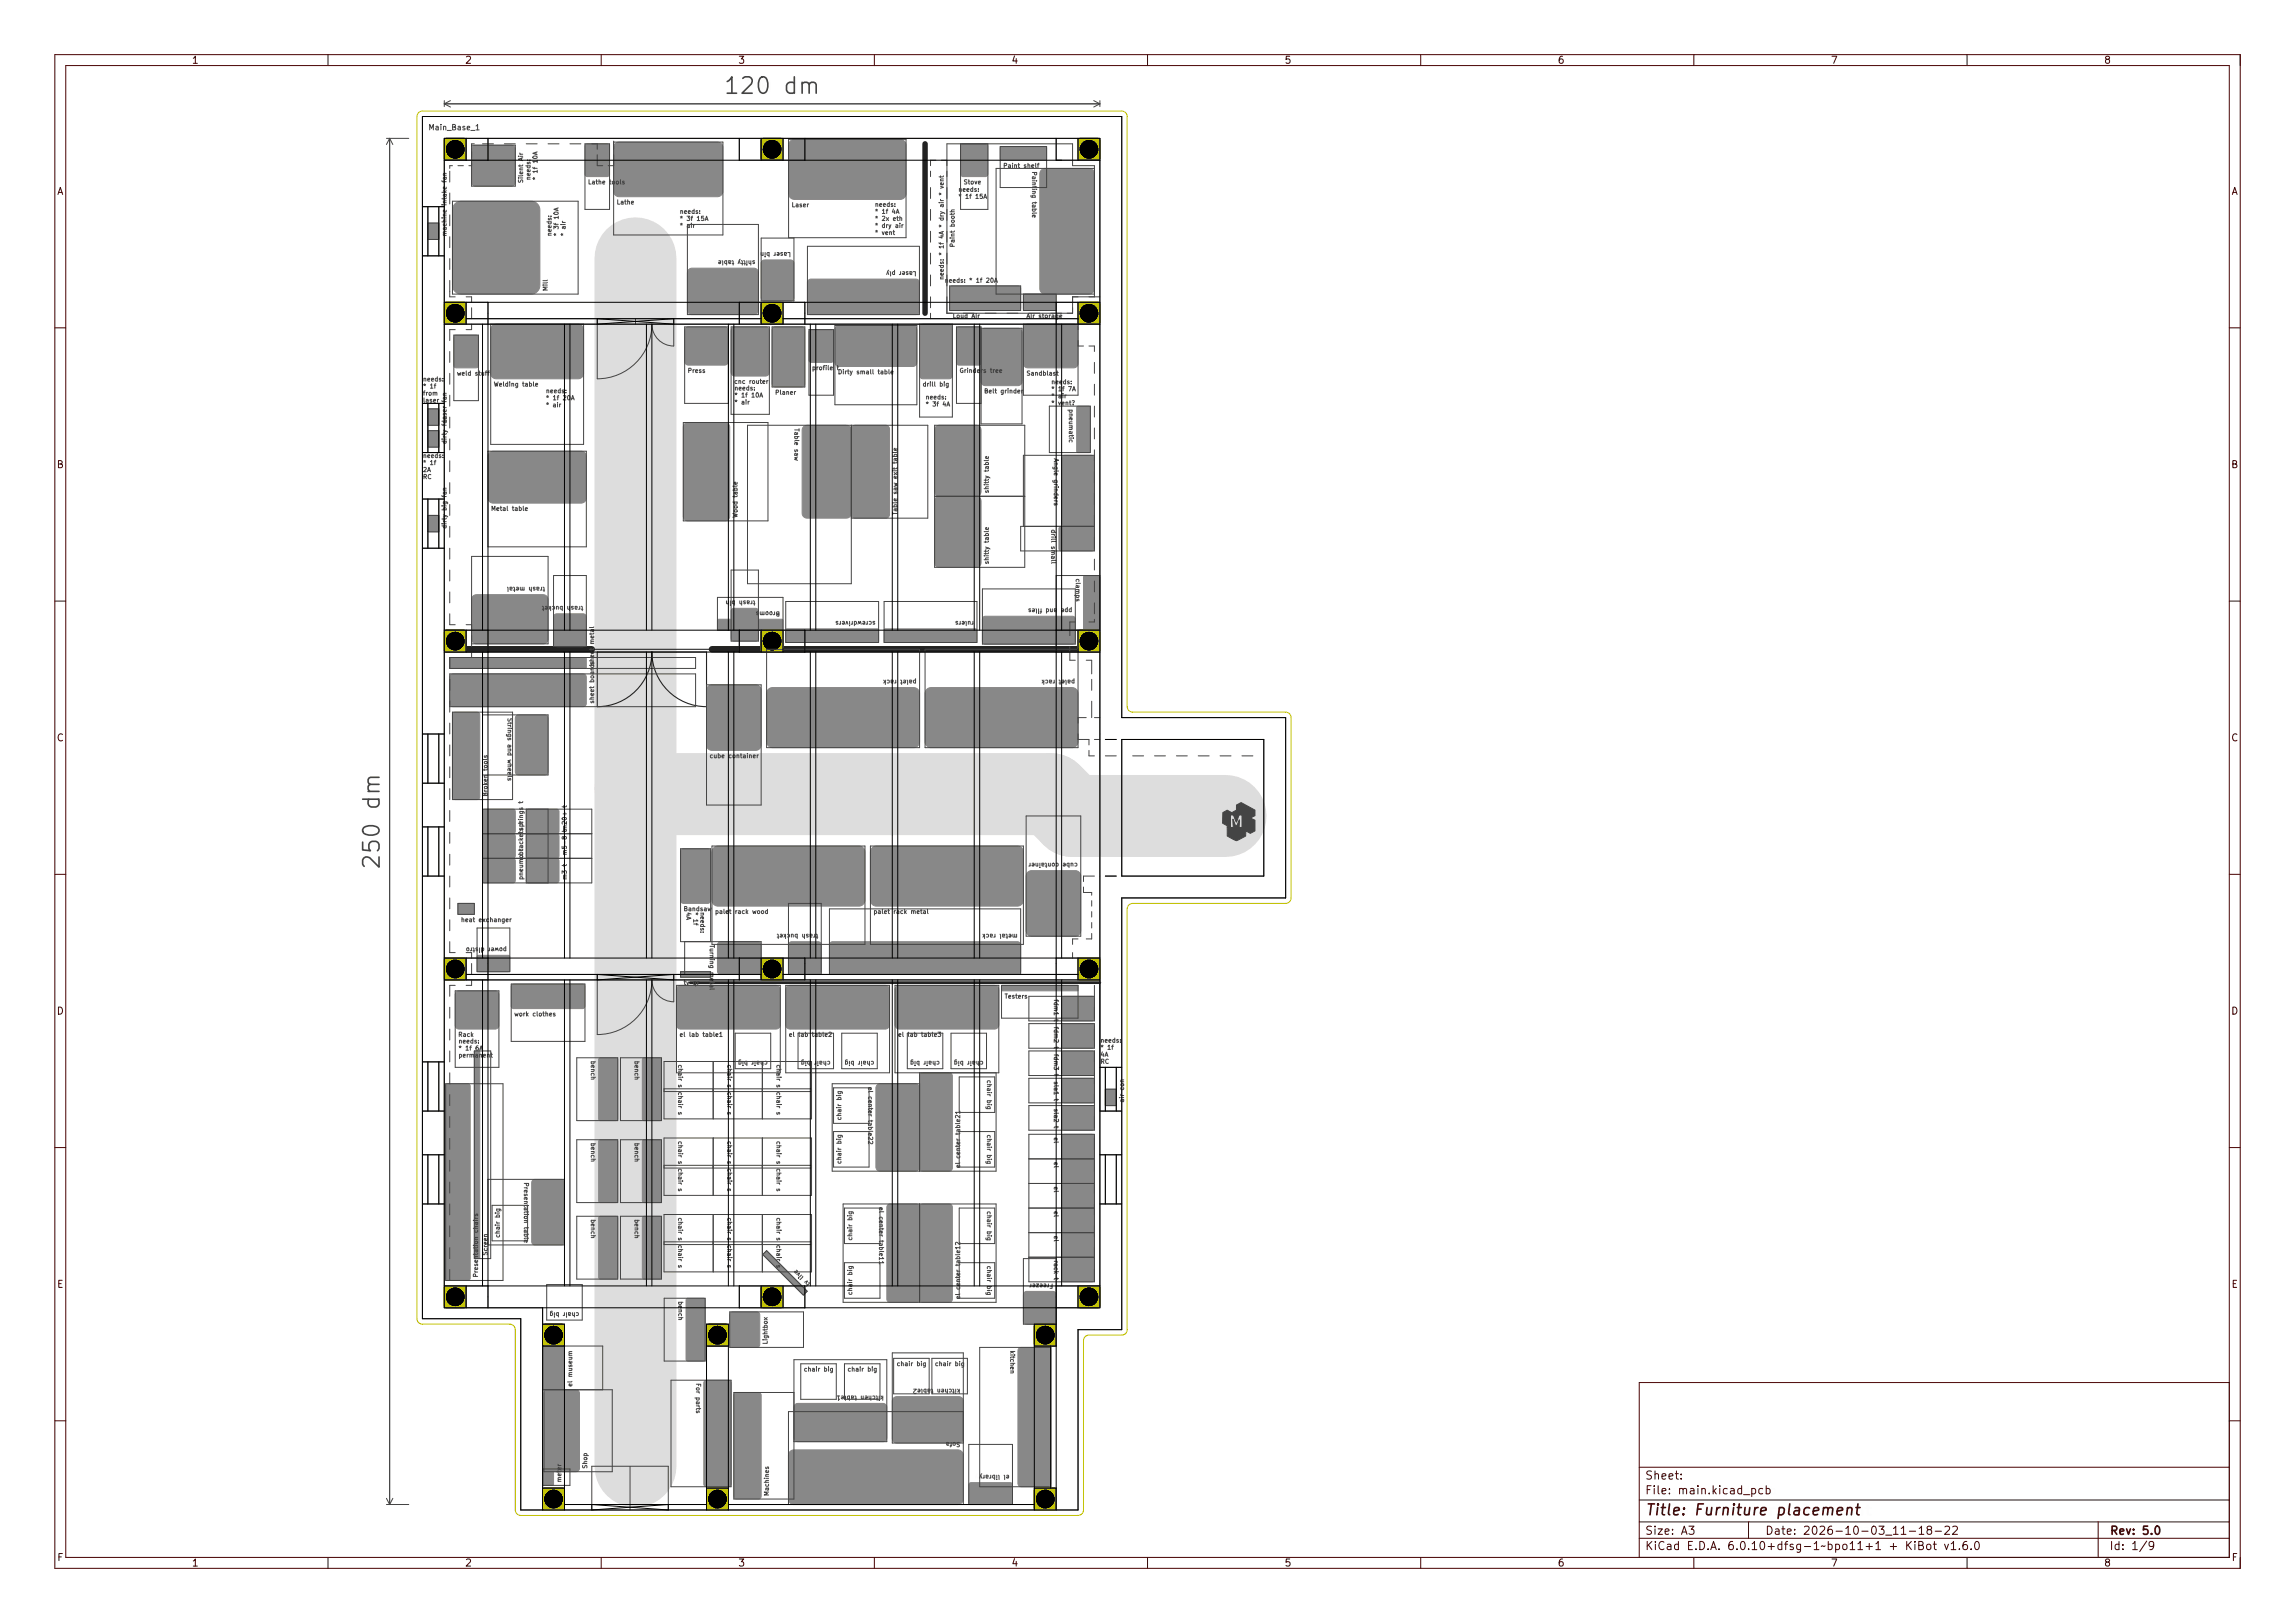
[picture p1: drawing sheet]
<svg xmlns="http://www.w3.org/2000/svg" width="420mm" height="297mm" viewBox="0 0 420 297" stroke-linecap="round" stroke-linejoin="round" font-family="sans-serif">
<defs><g id="words">
<text font-size="4" fill="#444" x="134.1" y="17.2">120 dm</text>
<text font-size="2.7" fill="#480000" x="301" y="277.3">Title: Furniture placement</text>
<g font-size="2" fill="#480000">
<text x="301" y="270.7">Sheet:</text>
<text x="301" y="273.4">File: main.kicad_pcb</text>
<text x="301" y="280.8">Size: A3</text>
<text x="323" y="280.8">Date: 2026-10-03_11-18-22</text>
<text x="386" y="280.8">Rev: 5.0</text>
<text x="301" y="283.6">KiCad E.D.A. 6.0.10+dfsg-1~bpo11+1 + KiBot v1.6.0</text>
<text x="386" y="283.6">Id: 1/9</text>
</g>
<g font-size="1.7" fill="#480000">
<text x="35" y="11.6">1</text>
<text x="85" y="11.6">2</text>
<text x="135" y="11.6">3</text>
<text x="185" y="11.6">4</text>
<text x="235" y="11.6">5</text>
<text x="285" y="11.6">6</text>
<text x="335" y="11.6">7</text>
<text x="385" y="11.6">8</text>
<text x="10.5" y="35.6">A</text>
<text x="408.5" y="35.6">A</text>
<text x="10.5" y="85.6">B</text>
<text x="408.5" y="85.6">B</text>
<text x="10.5" y="135.6">C</text>
<text x="408.5" y="135.6">C</text>
<text x="10.5" y="185.6">D</text>
<text x="408.5" y="185.6">D</text>
<text x="10.5" y="235.6">E</text>
<text x="408.5" y="235.6">E</text>
<text x="10.5" y="285.6">F</text>
<text x="35" y="286.6">1</text>
<text x="85" y="286.6">2</text>
<text x="135" y="286.6">3</text>
<text x="185" y="286.6">4</text>
<text x="235" y="286.6">5</text>
<text x="285" y="286.6">6</text>
<text x="335" y="286.6">7</text>
<text x="385" y="286.6">8</text>
<text x="408.5" y="285.6">F</text>
</g>
<text font-size="1.3" fill="#444" x="78.3" y="23.8">Main_Base_1</text>
<g font-size="1.1" fill="#444">
<text x="95.7" y="33.6" transform="rotate(-90 95.7 33.6)">Silent Air</text>
<text x="97.1" y="33.1" transform="rotate(-90 97.1 33.1)">needs:</text>
<text x="98.4" y="33.1" transform="rotate(-90 98.4 33.1)">* 1f 10A</text>
<text x="107.6" y="33.7">Lathe tools</text>
<text x="175.3" y="35.1">needs:</text>
<text x="176.3" y="33.7">Stove</text>
<text x="183.5" y="30.7">Paint shelf</text>
<text x="188.9" y="31.3" transform="rotate(90 188.9 31.3)">Painting table</text>
<text x="112.8" y="37.4">Lathe</text>
<text x="124.3" y="39.1">needs:</text>
<text x="124.3" y="40.4">* 3f 15A</text>
<text x="124.3" y="41.7">* air</text>
<text x="144.8" y="37.9">Laser</text>
<text x="160" y="37.8">needs:</text>
<text x="160" y="39.1">* 1f 4A</text>
<text x="160" y="40.4">* 2x eth</text>
<text x="160" y="41.7">* dry air</text>
<text x="175.3" y="36.4">* 1f 15A</text>
<text x="81.7" y="43.3" transform="rotate(-90 81.7 43.3)">machine intake fan</text>
<text x="100.9" y="43.3" transform="rotate(-90 100.9 43.3)">needs:</text>
<text x="102.2" y="43.3" transform="rotate(-90 102.2 43.3)">* 3f 10A</text>
<text x="103.5" y="43.3" transform="rotate(-90 103.5 43.3)">* air</text>
<text x="138.3" y="47.7" transform="rotate(180 138.3 47.7)">shitty table</text>
<text x="144.8" y="46.2" transform="rotate(180 144.8 46.2)">Laser bin</text>
<text x="160" y="43">* vent</text>
<text x="174.7" y="45.3" transform="rotate(-90 174.7 45.3)">Paint booth</text>
<text x="100.2" y="53.3" transform="rotate(-90 100.2 53.3)">Mill</text>
<text x="167.8" y="49.7" transform="rotate(180 167.8 49.7)">Laser ply</text>
<text x="172.7" y="51.3" transform="rotate(-90 172.7 51.3)">needs: * 1f 4A * dry air * vent</text>
<text x="172.8" y="51.7">needs: * 1f 20A</text>
<text x="174.3" y="58.2">Loud Air</text>
<text x="187.8" y="58.2">Air storage</text>
<text x="77.3" y="69.8">needs:</text>
<text x="77.3" y="71.1">* 1f</text>
<text x="83.6" y="68.7">weld stuff</text>
<text x="90.3" y="70.7">Welding table</text>
<text x="99.8" y="71.9">needs:</text>
<text x="125.8" y="68.2">Press</text>
<text x="134.3" y="71.4">needs:</text>
<text x="134.3" y="70.2">cnc router</text>
<text x="148.6" y="67.7">profile t</text>
<text x="153.3" y="68.5">Dirty small table</text>
<text x="168.8" y="70.7">drill big</text>
<text x="175.5" y="68.2">Grinders tree</text>
<text x="180" y="72">Belt grinder</text>
<text x="187.8" y="68.7">Sandblast</text>
<text x="192.3" y="70.3">needs:</text>
<text x="192.3" y="71.6">* 1f 7A</text>
<text x="77.3" y="72.4">from</text>
<text x="77.3" y="73.6">laser</text>
<text x="81.7" y="77.3" transform="rotate(-90 81.7 77.3)">laser fan</text>
<text x="99.8" y="73.2">* 1f 20A</text>
<text x="99.8" y="74.5">* air</text>
<text x="134.3" y="72.7">* 1f 10A</text>
<text x="134.3" y="74">* air</text>
<text x="141.8" y="72.2">Planer</text>
<text x="169.3" y="73.1">needs:</text>
<text x="169.3" y="74.4">* 3f 4A</text>
<text x="192.3" y="72.9">* air</text>
<text x="192.3" y="74.1">* vent?</text>
<text x="195.6" y="74.8" transform="rotate(90 195.6 74.8)">pneumatic</text>
<text x="77.3" y="83.8">needs:</text>
<text x="81.7" y="81.3" transform="rotate(-90 81.7 81.3)">dirty fan</text>
<text x="145.4" y="78.3" transform="rotate(90 145.4 78.3)">Table saw</text>
<text x="192.9" y="83.8" transform="rotate(90 192.9 83.8)">Angle grinders</text>
<text x="77.3" y="85.1">* 1f</text>
<text x="77.3" y="86.4">2A</text>
<text x="77.3" y="87.6">RC</text>
<text x="89.8" y="93.5">Metal table</text>
<text x="135" y="94.8" transform="rotate(-90 135 94.8)">Wood table</text>
<text x="164.2" y="94.3" transform="rotate(-90 164.2 94.3)">Table saw exit table</text>
<text x="180.9" y="90.3" transform="rotate(-90 180.9 90.3)">shitty table</text>
<text x="81.7" y="96.8" transform="rotate(-90 81.7 96.8)">dirty big fan</text>
<text x="192.4" y="96.8" transform="rotate(90 192.4 96.8)">drill small</text>
<text x="99.8" y="107.4" transform="rotate(180 99.8 107.4)">trash metal</text>
<text x="180.9" y="103.3" transform="rotate(-90 180.9 103.3)">shitty table</text>
<text x="196.9" y="105.8" transform="rotate(90 196.9 105.8)">clamps</text>
<text x="106.8" y="110.9" transform="rotate(180 106.8 110.9)">trash bucket</text>
<text x="138.3" y="109.9" transform="rotate(180 138.3 109.9)">trash bin</text>
<text x="142.8" y="111.9" transform="rotate(180 142.8 111.9)">Brooms</text>
<text x="160.3" y="113.7" transform="rotate(180 160.3 113.7)">screwdrivers</text>
<text x="178.3" y="113.7" transform="rotate(180 178.3 113.7)">rulers</text>
<text x="196.3" y="111.4" transform="rotate(180 196.3 111.4)">ppe and files</text>
<text x="108.7" y="121.8" transform="rotate(-90 108.7 121.8)">sheet metal</text>
<text x="167.8" y="124.4" transform="rotate(180 167.8 124.4)">palet rack</text>
<text x="196.8" y="124.4" transform="rotate(180 196.8 124.4)">palet rack</text>
<text x="92.9" y="131.3" transform="rotate(90 92.9 131.3)">Strings and wheels</text>
<text x="108.7" y="128.8" transform="rotate(-90 108.7 128.8)">sheet boards</text>
<text x="129.8" y="138.7">cube container</text>
<text x="89.2" y="145.8" transform="rotate(-90 89.2 145.8)">Broken tools</text>
<text x="95.7" y="152.1" transform="rotate(-90 95.7 152.1)">springs t</text>
<text x="103.7" y="152.1" transform="rotate(-90 103.7 152.1)">m20+ t</text>
<text x="95.7" y="161.1" transform="rotate(-90 95.7 161.1)">pneumo t</text>
<text x="95.7" y="156.6" transform="rotate(-90 95.7 156.6)">brackets t</text>
<text x="103.7" y="161.1" transform="rotate(-90 103.7 161.1)">m3 t</text>
<text x="103.7" y="156.6" transform="rotate(-90 103.7 156.6)">m5-8 t</text>
<text x="197.3" y="157.9" transform="rotate(180 197.3 157.9)">cube container</text>
<text x="125.1" y="166.7">Bandsaw</text>
<text x="125.6" y="166.8" transform="rotate(90 125.6 166.8)">4A</text>
<text x="126.9" y="166.8" transform="rotate(90 126.9 166.8)">* 1f</text>
<text x="128.2" y="166.8" transform="rotate(90 128.2 166.8)">needs:</text>
<text x="130.8" y="167.2">palet rack wood</text>
<text x="159.8" y="167.2">palet rack metal</text>
<text x="84.3" y="168.7">heat exchanger</text>
<text x="92.8" y="173.4" transform="rotate(180 92.8 173.4)">power distro</text>
<text x="129.9" y="172.8" transform="rotate(90 129.9 172.8)">Turning metal</text>
<text x="149.8" y="170.9" transform="rotate(180 149.8 170.9)">trash bucket</text>
<text x="186.3" y="170.9" transform="rotate(180 186.3 170.9)">metal rack</text>
<text x="94.1" y="185.9">work clothes</text>
<text x="125.1" y="180.2">tv qr</text>
<text x="183.8" y="182.7">Testers</text>
<text x="192.9" y="182.8" transform="rotate(90 192.9 182.8)">fdm1 t</text>
<text x="83.8" y="190.9">needs:</text>
<text x="83.8" y="189.7">Rack</text>
<text x="124.3" y="189.7">el lab table1</text>
<text x="144.3" y="189.7">el lab table2</text>
<text x="164.3" y="189.7">el lab table3</text>
<text x="192.9" y="187.8" transform="rotate(90 192.9 187.8)">fdm2 t</text>
<text x="201.3" y="190.8">needs:</text>
<text x="83.8" y="192.2">* 1f 6A</text>
<text x="83.8" y="193.5">permanent</text>
<text x="108.2" y="194" transform="rotate(90 108.2 194)">bench</text>
<text x="116.2" y="194" transform="rotate(90 116.2 194)">bench</text>
<text x="124.1" y="194.7" transform="rotate(90 124.1 194.7)">chair s</text>
<text x="133.1" y="194.7" transform="rotate(90 133.1 194.7)">chair s</text>
<text x="140.6" y="194.1" transform="rotate(180 140.6 194.1)">chair big</text>
<text x="142.1" y="194.7" transform="rotate(90 142.1 194.7)">chair s</text>
<text x="152.1" y="194.1" transform="rotate(180 152.1 194.1)">chair big</text>
<text x="160" y="194.1" transform="rotate(180 160 194.1)">chair big</text>
<text x="172" y="194.1" transform="rotate(180 172 194.1)">chair big</text>
<text x="180" y="194.1" transform="rotate(180 180 194.1)">chair big</text>
<text x="180.6" y="197.5" transform="rotate(90 180.6 197.5)">chair big</text>
<text x="192.9" y="192.8" transform="rotate(90 192.9 192.8)">fdm3 t</text>
<text x="192.9" y="197.8" transform="rotate(90 192.9 197.8)">sla1 t</text>
<text x="201.3" y="192.1">* 1f</text>
<text x="201.3" y="193.3">4A</text>
<text x="201.3" y="194.6">RC</text>
<text x="124.1" y="199.7" transform="rotate(90 124.1 199.7)">chair s</text>
<text x="133.1" y="199.7" transform="rotate(90 133.1 199.7)">chair s</text>
<text x="142.1" y="199.7" transform="rotate(90 142.1 199.7)">chair s</text>
<text x="158.9" y="198.8" transform="rotate(90 158.9 198.8)">el center table22</text>
<text x="192.9" y="202.8" transform="rotate(90 192.9 202.8)">sla2 t</text>
<text x="205.7" y="201.8" transform="rotate(-90 205.7 201.8)">air con</text>
<text x="108.2" y="209" transform="rotate(90 108.2 209)">bench</text>
<text x="116.2" y="209" transform="rotate(90 116.2 209)">bench</text>
<text x="124.1" y="208.7" transform="rotate(90 124.1 208.7)">chair s</text>
<text x="133.1" y="208.7" transform="rotate(90 133.1 208.7)">chair s</text>
<text x="142.1" y="208.7" transform="rotate(90 142.1 208.7)">chair s</text>
<text x="154" y="205" transform="rotate(-90 154 205)">chair big</text>
<text x="180.6" y="207.5" transform="rotate(90 180.6 207.5)">chair big</text>
<text x="192.9" y="208" transform="rotate(90 192.9 208)">el</text>
<text x="124.1" y="213.7" transform="rotate(90 124.1 213.7)">chair s</text>
<text x="133.1" y="213.7" transform="rotate(90 133.1 213.7)">chair s</text>
<text x="142.1" y="213.7" transform="rotate(90 142.1 213.7)">chair s</text>
<text x="154" y="213" transform="rotate(-90 154 213)">chair big</text>
<text x="175.7" y="213.8" transform="rotate(-90 175.7 213.8)">el center table21</text>
<text x="192.9" y="212.5" transform="rotate(90 192.9 212.5)">el</text>
<text x="95.9" y="216.3" transform="rotate(90 95.9 216.3)">Presentation table</text>
<text x="160.9" y="220.8" transform="rotate(90 160.9 220.8)">el center table11</text>
<text x="180.6" y="221.5" transform="rotate(90 180.6 221.5)">chair big</text>
<text x="192.9" y="217" transform="rotate(90 192.9 217)">el</text>
<text x="192.9" y="221.5" transform="rotate(90 192.9 221.5)">el</text>
<text x="91.5" y="226.5" transform="rotate(-90 91.5 226.5)">chair big</text>
<text x="108.2" y="223" transform="rotate(90 108.2 223)">bench</text>
<text x="116.2" y="223" transform="rotate(90 116.2 223)">bench</text>
<text x="124.1" y="222.7" transform="rotate(90 124.1 222.7)">chair s</text>
<text x="124.1" y="227.7" transform="rotate(90 124.1 227.7)">chair s</text>
<text x="133.1" y="222.7" transform="rotate(90 133.1 222.7)">chair s</text>
<text x="133.1" y="227.7" transform="rotate(90 133.1 227.7)">chair s</text>
<text x="142.1" y="222.7" transform="rotate(90 142.1 222.7)">chair s</text>
<text x="142.1" y="227.7" transform="rotate(90 142.1 227.7)">chair s</text>
<text x="156" y="227" transform="rotate(-90 156 227)">chair big</text>
<text x="192.9" y="226" transform="rotate(90 192.9 226)">el</text>
<text x="87.5" y="233.8" transform="rotate(-90 87.5 233.8)">Presentation chairs</text>
<text x="89.2" y="229.8" transform="rotate(-90 89.2 229.8)">Screen</text>
<text x="180.6" y="231.5" transform="rotate(90 180.6 231.5)">chair big</text>
<text x="192.9" y="230.5" transform="rotate(90 192.9 230.5)">rack t</text>
<text x="124.2" y="238" transform="rotate(90 124.2 238)">bench</text>
<text x="148.4" y="234.9" transform="rotate(-135 148.4 234.9)">tv live</text>
<text x="156" y="237" transform="rotate(-90 156 237)">chair big</text>
<text x="175.7" y="237.8" transform="rotate(-90 175.7 237.8)">el center table12</text>
<text x="192.8" y="234.9" transform="rotate(180 192.8 234.9)">Freezer</text>
<text x="106.1" y="240.1" transform="rotate(180 106.1 240.1)">chair big</text>
<text x="140.5" y="246" transform="rotate(-90 140.5 246)">Lightbox</text>
<text x="147.1" y="250.9">chair big</text>
<text x="155.1" y="250.9">chair big</text>
<text x="164" y="249.9">chair big</text>
<text x="171" y="249.9">chair big</text>
<text x="184.9" y="247" transform="rotate(90 184.9 247)">kitchen</text>
<text x="104.7" y="253.8" transform="rotate(-90 104.7 253.8)">el museum</text>
<text x="127.4" y="253" transform="rotate(90 127.4 253)">For parts</text>
<text x="161.8" y="255.4" transform="rotate(180 161.8 255.4)">kitchen table1</text>
<text x="175.8" y="254.1" transform="rotate(180 175.8 254.1)">kitchen table2</text>
<text x="175.8" y="263.9" transform="rotate(180 175.8 263.9)">Sofa</text>
<text x="107.5" y="268.8" transform="rotate(-90 107.5 268.8)">Shop</text>
<text x="184.8" y="269.9" transform="rotate(180 184.8 269.9)">el library</text>
<text x="102.7" y="271.3" transform="rotate(-90 102.7 271.3)">meter</text>
<text x="140.7" y="273.8" transform="rotate(-90 140.7 273.8)">Machines</text>
</g>
</g></defs>
<g fill="#ddd" stroke="#ddd" stroke-width=".18">
<path d="M99.4 272.5l.3-.2 3.4 .1 .2 .3-.1 3.4-.3 .2-3.4-.1-.2-.3z" fill-rule="evenodd"/>
<path d="M139.5 175.4l3.4-.1 .3 .2 .1 3.4-.2 .3-3.4 .1-.3-.2-.1-3.4z" fill-rule="evenodd"/>
<path d="M81.4 235.5l.3-.2 3.4 .1 .2 .3-.1 3.4-.3 .2-3.4-.1-.2-.3z" fill-rule="evenodd"/>
<path d="M81.5 175.4l3.4-.1 .3 .2 .1 3.4-.2 .3-3.4 .1-.3-.2-.1-3.4z" fill-rule="evenodd"/>
<path d="M189.4 272.5l.3-.2 3.4 .1 .2 .3-.1 3.4-.3 .2-3.4-.1-.2-.3z" fill-rule="evenodd"/>
<path d="M129.5 242.4l3.4-.1 .3 .2 .1 3.4-.2 .3-3.4 .1-.3-.2-.1-3.4z" fill-rule="evenodd"/>
<path d="M139.5 55.4l3.4-.1 .3 .2 .1 3.4-.2 .3-3.4 .1-.3-.2-.1-3.4z" fill-rule="evenodd"/>
<path d="M139.4 115.5l.3-.2 3.4 .1 .2 .3-.1 3.4-.3 .2-3.4-.1-.2-.3z" fill-rule="evenodd"/>
<path d="M197.4 25.5l.3-.2 3.4 .1 .2 .3-.1 3.5-.3 .1-3.4-.1-.2-.3z" fill-rule="evenodd"/>
<path d="M197.4 175.5l.3-.2 3.4 .1 .2 .3-.1 3.4-.3 .2-3.4-.1-.2-.3z" fill-rule="evenodd"/>
<path d="M99.5 242.4l3.4-.1 .3 .2 .1 3.4-.2 .3-3.4 .1-.3-.2-.1-3.4z" fill-rule="evenodd"/>
<path d="M81.4 115.5l.3-.2 3.4 .1 .2 .3-.1 3.4-.3 .2-3.4-.1-.2-.3z" fill-rule="evenodd"/>
<path d="M189.4 242.5l.3-.2 3.4 .1 .2 .3-.1 3.4-.3 .2-3.4-.1-.2-.3z" fill-rule="evenodd"/>
<path d="M129.5 272.4l3.4-.1 .3 .2 .1 3.4-.2 .3-3.4 .1-.3-.2-.1-3.4z" fill-rule="evenodd"/>
<path d="M139.4 25.5l.3-.2 3.4 .1 .2 .3-.1 3.5-.3 .1-3.4-.1-.2-.3z" fill-rule="evenodd"/>
<path d="M81.4 55.5l.3-.2 3.4 .1 .2 .3-.1 3.4-.3 .2-3.4-.1-.2-.3z" fill-rule="evenodd"/>
<path d="M197.4 235.5l.3-.2 3.4 .1 .2 .3-.1 3.4-.3 .2-3.4-.1-.2-.3z" fill-rule="evenodd"/>
<path d="M197.4 115.5l.3-.2 3.4 .1 .2 .3-.1 3.4-.3 .2-3.4-.1-.2-.3z" fill-rule="evenodd"/>
<path d="M197.4 55.5l.3-.2 3.4 .1 .2 .3-.1 3.4-.3 .2-3.4-.1-.2-.3z" fill-rule="evenodd"/>
<path d="M81.4 25.5l.3-.2 3.4 .1 .2 .3-.1 3.5-.3 .1-3.4-.1-.2-.3z" fill-rule="evenodd"/>
<path d="M139.4 235.5l.3-.2 3.4 .1 .2 .3-.1 3.4-.3 .2-3.4-.1-.2-.3z" fill-rule="evenodd"/>
</g>
<path d="M116.3 47.3v221M116.3 144.3l1 1h75l4 4h28" fill="none" stroke="#ddd" stroke-width="15"/>
<g fill="#000" stroke="#000" stroke-width=".18">
<circle cx="83.3" cy="27.3" r="1.6"/>
<circle cx="141.3" cy="27.3" r="1.6"/>
<circle cx="199.3" cy="27.3" r="1.6"/>
<circle cx="83.3" cy="57.3" r="1.6"/>
<circle cx="141.3" cy="57.3" r="1.6"/>
<circle cx="199.3" cy="57.3" r="1.6"/>
<circle cx="83.3" cy="117.3" r="1.6"/>
<circle cx="141.3" cy="117.3" r="1.6"/>
<circle cx="199.3" cy="117.3" r="1.6"/>
<circle cx="83.3" cy="177.3" r="1.6"/>
<circle cx="141.3" cy="177.3" r="1.6"/>
<circle cx="199.3" cy="177.3" r="1.6"/>
<circle cx="83.3" cy="237.3" r="1.6"/>
<circle cx="141.3" cy="237.3" r="1.6"/>
<circle cx="199.3" cy="237.3" r="1.6"/>
<circle cx="101.3" cy="244.3" r="1.6"/>
<circle cx="131.3" cy="244.3" r="1.6"/>
<circle cx="191.3" cy="244.3" r="1.6"/>
<circle cx="101.3" cy="274.3" r="1.6"/>
<circle cx="131.3" cy="274.3" r="1.6"/>
<circle cx="191.3" cy="274.3" r="1.6"/>
</g>
<g fill="#c2c200" stroke="#c2c200" stroke-width=".18">
<path d="M99.4 272.5l.3-.2 3.4 .1 .2 .3-.1 3.4-.3 .2-3.4-.1-.2-.3z" fill-rule="evenodd"/>
<path d="M139.5 175.4l3.4-.1 .3 .2 .1 3.4-.2 .3-3.4 .1-.3-.2-.1-3.4z" fill-rule="evenodd"/>
<path d="M81.4 235.5l.3-.2 3.4 .1 .2 .3-.1 3.4-.3 .2-3.4-.1-.2-.3z" fill-rule="evenodd"/>
<path d="M81.5 175.4l3.4-.1 .3 .2 .1 3.4-.2 .3-3.4 .1-.3-.2-.1-3.4z" fill-rule="evenodd"/>
<path d="M189.4 272.5l.3-.2 3.4 .1 .2 .3-.1 3.4-.3 .2-3.4-.1-.2-.3z" fill-rule="evenodd"/>
<path d="M129.5 242.4l3.4-.1 .3 .2 .1 3.4-.2 .3-3.4 .1-.3-.2-.1-3.4z" fill-rule="evenodd"/>
<path d="M139.5 55.4l3.4-.1 .3 .2 .1 3.4-.2 .3-3.4 .1-.3-.2-.1-3.4z" fill-rule="evenodd"/>
<path d="M139.4 115.5l.3-.2 3.4 .1 .2 .3-.1 3.4-.3 .2-3.4-.1-.2-.3z" fill-rule="evenodd"/>
<path d="M197.4 25.5l.3-.2 3.4 .1 .2 .3-.1 3.5-.3 .1-3.4-.1-.2-.3z" fill-rule="evenodd"/>
<path d="M197.4 175.5l.3-.2 3.4 .1 .2 .3-.1 3.4-.3 .2-3.4-.1-.2-.3z" fill-rule="evenodd"/>
<path d="M99.5 242.4l3.4-.1 .3 .2 .1 3.4-.2 .3-3.4 .1-.3-.2-.1-3.4z" fill-rule="evenodd"/>
<path d="M81.4 115.5l.3-.2 3.4 .1 .2 .3-.1 3.4-.3 .2-3.4-.1-.2-.3z" fill-rule="evenodd"/>
<path d="M189.4 242.5l.3-.2 3.4 .1 .2 .3-.1 3.4-.3 .2-3.4-.1-.2-.3z" fill-rule="evenodd"/>
<path d="M129.5 272.4l3.4-.1 .3 .2 .1 3.4-.2 .3-3.4 .1-.3-.2-.1-3.4z" fill-rule="evenodd"/>
<path d="M139.4 25.5l.3-.2 3.4 .1 .2 .3-.1 3.5-.3 .1-3.4-.1-.2-.3z" fill-rule="evenodd"/>
<path d="M81.4 55.5l.3-.2 3.4 .1 .2 .3-.1 3.4-.3 .2-3.4-.1-.2-.3z" fill-rule="evenodd"/>
<path d="M197.4 235.5l.3-.2 3.4 .1 .2 .3-.1 3.4-.3 .2-3.4-.1-.2-.3z" fill-rule="evenodd"/>
<path d="M197.4 115.5l.3-.2 3.4 .1 .2 .3-.1 3.4-.3 .2-3.4-.1-.2-.3z" fill-rule="evenodd"/>
<path d="M197.4 55.5l.3-.2 3.4 .1 .2 .3-.1 3.4-.3 .2-3.4-.1-.2-.3z" fill-rule="evenodd"/>
<path d="M81.4 25.5l.3-.2 3.4 .1 .2 .3-.1 3.5-.3 .1-3.4-.1-.2-.3z" fill-rule="evenodd"/>
<path d="M139.4 235.5l.3-.2 3.4 .1 .2 .3-.1 3.4-.3 .2-3.4-.1-.2-.3z" fill-rule="evenodd"/>
<path d="M99.4 272.5l.3-.2 3.4 .1 .2 .3-.1 3.4-.3 .2-3.4-.1-.2-.3z" fill-rule="evenodd"/>
<path d="M139.5 175.4l3.4-.1 .3 .2 .1 3.4-.2 .3-3.4 .1-.3-.2-.1-3.4z" fill-rule="evenodd"/>
<path d="M81.4 235.5l.3-.2 3.4 .1 .2 .3-.1 3.4-.3 .2-3.4-.1-.2-.3z" fill-rule="evenodd"/>
<path d="M81.5 175.4l3.4-.1 .3 .2 .1 3.4-.2 .3-3.4 .1-.3-.2-.1-3.4z" fill-rule="evenodd"/>
<path d="M189.4 272.5l.3-.2 3.4 .1 .2 .3-.1 3.4-.3 .2-3.4-.1-.2-.3z" fill-rule="evenodd"/>
<path d="M129.5 242.4l3.4-.1 .3 .2 .1 3.4-.2 .3-3.4 .1-.3-.2-.1-3.4z" fill-rule="evenodd"/>
<path d="M139.5 55.4l3.4-.1 .3 .2 .1 3.4-.2 .3-3.4 .1-.3-.2-.1-3.4z" fill-rule="evenodd"/>
<path d="M139.4 115.5l.3-.2 3.4 .1 .2 .3-.1 3.4-.3 .2-3.4-.1-.2-.3z" fill-rule="evenodd"/>
<path d="M197.4 25.5l.3-.2 3.4 .1 .2 .3-.1 3.5-.3 .1-3.4-.1-.2-.3z" fill-rule="evenodd"/>
<path d="M197.4 175.5l.3-.2 3.4 .1 .2 .3-.1 3.4-.3 .2-3.4-.1-.2-.3z" fill-rule="evenodd"/>
<path d="M99.5 242.4l3.4-.1 .3 .2 .1 3.4-.2 .3-3.4 .1-.3-.2-.1-3.4z" fill-rule="evenodd"/>
<path d="M81.4 115.5l.3-.2 3.4 .1 .2 .3-.1 3.4-.3 .2-3.4-.1-.2-.3z" fill-rule="evenodd"/>
<path d="M189.4 242.5l.3-.2 3.4 .1 .2 .3-.1 3.4-.3 .2-3.4-.1-.2-.3z" fill-rule="evenodd"/>
<path d="M129.5 272.4l3.4-.1 .3 .2 .1 3.4-.2 .3-3.4 .1-.3-.2-.1-3.4z" fill-rule="evenodd"/>
<path d="M139.4 25.5l.3-.2 3.4 .1 .2 .3-.1 3.5-.3 .1-3.4-.1-.2-.3z" fill-rule="evenodd"/>
<path d="M81.4 55.5l.3-.2 3.4 .1 .2 .3-.1 3.4-.3 .2-3.4-.1-.2-.3z" fill-rule="evenodd"/>
<path d="M197.4 235.5l.3-.2 3.4 .1 .2 .3-.1 3.4-.3 .2-3.4-.1-.2-.3z" fill-rule="evenodd"/>
<path d="M197.4 115.5l.3-.2 3.4 .1 .2 .3-.1 3.4-.3 .2-3.4-.1-.2-.3z" fill-rule="evenodd"/>
<path d="M197.4 55.5l.3-.2 3.4 .1 .2 .3-.1 3.4-.3 .2-3.4-.1-.2-.3z" fill-rule="evenodd"/>
<path d="M81.4 25.5l.3-.2 3.4 .1 .2 .3-.1 3.5-.3 .1-3.4-.1-.2-.3z" fill-rule="evenodd"/>
<path d="M139.4 235.5l.3-.2 3.4 .1 .2 .3-.1 3.4-.3 .2-3.4-.1-.2-.3z" fill-rule="evenodd"/>
<path d="M99.4 272.5l.3-.2 3.4 .1 .2 .3-.1 3.4-.3 .2-3.4-.1-.2-.3z" fill-rule="evenodd"/>
<path d="M139.5 175.4l3.4-.1 .3 .2 .1 3.4-.2 .3-3.4 .1-.3-.2-.1-3.4z" fill-rule="evenodd"/>
<path d="M81.4 235.5l.3-.2 3.4 .1 .2 .3-.1 3.4-.3 .2-3.4-.1-.2-.3z" fill-rule="evenodd"/>
<path d="M81.5 175.4l3.4-.1 .3 .2 .1 3.4-.2 .3-3.4 .1-.3-.2-.1-3.4z" fill-rule="evenodd"/>
<path d="M189.4 272.5l.3-.2 3.4 .1 .2 .3-.1 3.4-.3 .2-3.4-.1-.2-.3z" fill-rule="evenodd"/>
<path d="M129.5 242.4l3.4-.1 .3 .2 .1 3.4-.2 .3-3.4 .1-.3-.2-.1-3.4z" fill-rule="evenodd"/>
<path d="M139.5 55.4l3.4-.1 .3 .2 .1 3.4-.2 .3-3.4 .1-.3-.2-.1-3.4z" fill-rule="evenodd"/>
<path d="M139.4 115.5l.3-.2 3.4 .1 .2 .3-.1 3.4-.3 .2-3.4-.1-.2-.3z" fill-rule="evenodd"/>
<path d="M197.4 25.5l.3-.2 3.4 .1 .2 .3-.1 3.5-.3 .1-3.4-.1-.2-.3z" fill-rule="evenodd"/>
<path d="M197.4 175.5l.3-.2 3.4 .1 .2 .3-.1 3.4-.3 .2-3.4-.1-.2-.3z" fill-rule="evenodd"/>
<path d="M99.5 242.4l3.4-.1 .3 .2 .1 3.4-.2 .3-3.4 .1-.3-.2-.1-3.4z" fill-rule="evenodd"/>
<path d="M81.4 115.5l.3-.2 3.4 .1 .2 .3-.1 3.4-.3 .2-3.4-.1-.2-.3z" fill-rule="evenodd"/>
<path d="M189.4 242.5l.3-.2 3.4 .1 .2 .3-.1 3.4-.3 .2-3.4-.1-.2-.3z" fill-rule="evenodd"/>
<path d="M129.5 272.4l3.4-.1 .3 .2 .1 3.4-.2 .3-3.4 .1-.3-.2-.1-3.4z" fill-rule="evenodd"/>
<path d="M139.4 25.5l.3-.2 3.4 .1 .2 .3-.1 3.5-.3 .1-3.4-.1-.2-.3z" fill-rule="evenodd"/>
<path d="M81.4 55.5l.3-.2 3.4 .1 .2 .3-.1 3.4-.3 .2-3.4-.1-.2-.3z" fill-rule="evenodd"/>
<path d="M197.4 235.5l.3-.2 3.4 .1 .2 .3-.1 3.4-.3 .2-3.4-.1-.2-.3z" fill-rule="evenodd"/>
<path d="M197.4 115.5l.3-.2 3.4 .1 .2 .3-.1 3.4-.3 .2-3.4-.1-.2-.3z" fill-rule="evenodd"/>
<path d="M197.4 55.5l.3-.2 3.4 .1 .2 .3-.1 3.4-.3 .2-3.4-.1-.2-.3z" fill-rule="evenodd"/>
<path d="M81.4 25.5l.3-.2 3.4 .1 .2 .3-.1 3.5-.3 .1-3.4-.1-.2-.3z" fill-rule="evenodd"/>
<path d="M139.4 235.5l.3-.2 3.4 .1 .2 .3-.1 3.4-.3 .2-3.4-.1-.2-.3z" fill-rule="evenodd"/>
</g>
<path d="M169.3 26.3v31" fill="none" stroke="#222" stroke-width="1"/>
<path d="M108.3 118.8h22M109.3 119.3h20v10a10 10 0 0 1-10-10 10 10 0 0 1-10 10z" fill="none" stroke="#222" stroke-width=".2"/>
<path d="M85.3 118.8h23M130.3 118.8h67" fill="none" stroke="#222" stroke-width="1.2"/>
<path d="M126.3 179.8h75" fill="none" stroke="#222" stroke-width=".5"/>
<g fill="#222" stroke="#222" stroke-width=".18">
<path d="M99.4 272.5l.3-.2 3.4 .1 .2 .3-.1 3.4-.3 .2-3.4-.1-.2-.3z" fill-rule="evenodd"/>
<path d="M139.5 175.4l3.4-.1 .3 .2 .1 3.4-.2 .3-3.4 .1-.3-.2-.1-3.4z" fill-rule="evenodd"/>
<path d="M81.4 235.5l.3-.2 3.4 .1 .2 .3-.1 3.4-.3 .2-3.4-.1-.2-.3z" fill-rule="evenodd"/>
<path d="M81.5 175.4l3.4-.1 .3 .2 .1 3.4-.2 .3-3.4 .1-.3-.2-.1-3.4z" fill-rule="evenodd"/>
<path d="M189.4 272.5l.3-.2 3.4 .1 .2 .3-.1 3.4-.3 .2-3.4-.1-.2-.3z" fill-rule="evenodd"/>
<path d="M129.5 242.4l3.4-.1 .3 .2 .1 3.4-.2 .3-3.4 .1-.3-.2-.1-3.4z" fill-rule="evenodd"/>
<path d="M139.5 55.4l3.4-.1 .3 .2 .1 3.4-.2 .3-3.4 .1-.3-.2-.1-3.4z" fill-rule="evenodd"/>
<path d="M139.4 115.5l.3-.2 3.4 .1 .2 .3-.1 3.4-.3 .2-3.4-.1-.2-.3z" fill-rule="evenodd"/>
<path d="M197.4 25.5l.3-.2 3.4 .1 .2 .3-.1 3.5-.3 .1-3.4-.1-.2-.3z" fill-rule="evenodd"/>
<path d="M197.4 175.5l.3-.2 3.4 .1 .2 .3-.1 3.4-.3 .2-3.4-.1-.2-.3z" fill-rule="evenodd"/>
<path d="M99.5 242.4l3.4-.1 .3 .2 .1 3.4-.2 .3-3.4 .1-.3-.2-.1-3.4z" fill-rule="evenodd"/>
<path d="M81.4 115.5l.3-.2 3.4 .1 .2 .3-.1 3.4-.3 .2-3.4-.1-.2-.3z" fill-rule="evenodd"/>
<path d="M189.4 242.5l.3-.2 3.4 .1 .2 .3-.1 3.4-.3 .2-3.4-.1-.2-.3z" fill-rule="evenodd"/>
<path d="M129.5 272.4l3.4-.1 .3 .2 .1 3.4-.2 .3-3.4 .1-.3-.2-.1-3.4z" fill-rule="evenodd"/>
<path d="M139.4 25.5l.3-.2 3.4 .1 .2 .3-.1 3.5-.3 .1-3.4-.1-.2-.3z" fill-rule="evenodd"/>
<path d="M81.4 55.5l.3-.2 3.4 .1 .2 .3-.1 3.4-.3 .2-3.4-.1-.2-.3z" fill-rule="evenodd"/>
<path d="M197.4 235.5l.3-.2 3.4 .1 .2 .3-.1 3.4-.3 .2-3.4-.1-.2-.3z" fill-rule="evenodd"/>
<path d="M197.4 115.5l.3-.2 3.4 .1 .2 .3-.1 3.4-.3 .2-3.4-.1-.2-.3z" fill-rule="evenodd"/>
<path d="M197.4 55.5l.3-.2 3.4 .1 .2 .3-.1 3.4-.3 .2-3.4-.1-.2-.3z" fill-rule="evenodd"/>
<path d="M81.4 25.5l.3-.2 3.4 .1 .2 .3-.1 3.5-.3 .1-3.4-.1-.2-.3z" fill-rule="evenodd"/>
<path d="M139.4 235.5l.3-.2 3.4 .1 .2 .3-.1 3.4-.3 .2-3.4-.1-.2-.3z" fill-rule="evenodd"/>
</g>
<g fill="#888" stroke="#888" stroke-width=".18">
<path d="M112.6 26.3l.7-.3h18a1 1 0 0 1 1 1v8a1 1 0 0 1-1 1h-18a1 1 0 0 1-1-1v-8z" fill-rule="evenodd"/>
<path d="M99.4 268.8h1.7l.2 .1v2.7l-.1 .2h-1.7l-.2-.1z" fill-rule="evenodd"/>
<path d="M148.2 60.4l.3-.1h3.6l.4 .3 .1 5.3-.3 .4h-3.8l-.4-.2v-5.3z" fill-rule="evenodd"/>
<path d="M156.1 78l.4-.2h5.6l.4 .2 .2 .2 .1 15.9-.1 .4-.3 .2-5.9 .1-.4-.1-.2-.3-.1-15.9z" fill-rule="evenodd"/>
<path d="M83.3 37.3l.4-.3 .7-.2h12.8a1.6 1.6 0 0 1 1.6 1.6v13.8a1.6 1.6 0 0 1-1.6 1.6h-12.8a1.6 1.6 0 0 1-1.6-1.6v-13.8l.2-.7z" fill-rule="evenodd"/>
<path d="M78.4 94.4l1.7-.1 .2 .1v2.7l-.1 .2h-1.7l-.2-.1z" fill-rule="evenodd"/>
<path d="M83.5 181.6l.5-.3h6.6l.4 .1 .3 .6v5.6l-.1 .4-.6 .3h-6.6l-.4-.2-.3-.5v-5.6z" fill-rule="evenodd"/>
<path d="M144 180.5l.6-.2h17.4a.8 .8 0 0 1 .8 .8v6.4a.8 .8 0 0 1-.8 .8h-17.4a.8 .8 0 0 1-.8-.8v-6.4z" fill-rule="evenodd"/>
<path d="M186.5 246.7l.4-.2h4.8l.3 .1 .3 .4v24.4l-.2 .5-.2 .1h-5l-.4-.1-.2-.3v-24.5z" fill-rule="evenodd"/>
<path d="M130.7 155.1l.7-.3h25.8a1.1 1.1 0 0 1 1.1 1.1v8.8a1.1 1.1 0 0 1-1.1 1.1h-25.8a1.1 1.1 0 0 1-1.1-1.1v-8.8l.1-.5z" fill-rule="evenodd"/>
<path d="M109.6 208.7l.3-.2h2.8l.3 .3 .1 10.9-.3 .3h-2.9l-.3-.2z" fill-rule="evenodd"/>
<path d="M152 172.5l.4-.2h34l.2 .2 .2 .4v5l-.2 .2-.4 .2h-34l-.3-.3-.1-.3v-4.8z" fill-rule="evenodd"/>
<path d="M93.7 180.2l.3-.2 12.7 .1 .2 .1 .2 .3-.1 3.7-.1 .2-.3 .1h-12.7l-.2-.1-.1-.3v-3.6z" fill-rule="evenodd"/>
<path d="M107.2 26.4l.3-.1h3.6l.4 .3 .1 5.3-.3 .4h-3.8l-.4-.2v-5.3z" fill-rule="evenodd"/>
<path d="M144.5 172.5l.4-.2h4.8l.4 .2 .2 .4v4.8l-.2 .4-.4 .2h-4.8l-.4-.2-.2-.4v-4.8z" fill-rule="evenodd"/>
<path d="M99.4 272.5l.3-.2 3.4 .1 .2 .3-.1 3.4-.3 .2-3.4-.1-.2-.3z" fill-rule="evenodd"/>
<path d="M139.5 175.4l3.4-.1 .3 .2 .1 3.4-.2 .3-3.4 .1-.3-.2-.1-3.4z" fill-rule="evenodd"/>
<path d="M81.4 235.5l.3-.2 3.4 .1 .2 .3-.1 3.4-.3 .2-3.4-.1-.2-.3z" fill-rule="evenodd"/>
<path d="M81.5 175.4l3.4-.1 .3 .2 .1 3.4-.2 .3-3.4 .1-.3-.2-.1-3.4z" fill-rule="evenodd"/>
<path d="M189.4 272.5l.3-.2 3.4 .1 .2 .3-.1 3.4-.3 .2-3.4-.1-.2-.3z" fill-rule="evenodd"/>
<path d="M129.5 242.4l3.4-.1 .3 .2 .1 3.4-.2 .3-3.4 .1-.3-.2-.1-3.4z" fill-rule="evenodd"/>
<path d="M139.5 55.4l3.4-.1 .3 .2 .1 3.4-.2 .3-3.4 .1-.3-.2-.1-3.4z" fill-rule="evenodd"/>
<path d="M139.4 115.5l.3-.2 3.4 .1 .2 .3-.1 3.4-.3 .2-3.4-.1-.2-.3z" fill-rule="evenodd"/>
<path d="M197.4 25.5l.3-.2 3.4 .1 .2 .3-.1 3.5-.3 .1-3.4-.1-.2-.3z" fill-rule="evenodd"/>
<path d="M197.4 175.5l.3-.2 3.4 .1 .2 .3-.1 3.4-.3 .2-3.4-.1-.2-.3z" fill-rule="evenodd"/>
<path d="M99.5 242.4l3.4-.1 .3 .2 .1 3.4-.2 .3-3.4 .1-.3-.2-.1-3.4z" fill-rule="evenodd"/>
<path d="M81.4 115.5l.3-.2 3.4 .1 .2 .3-.1 3.4-.3 .2-3.4-.1-.2-.3z" fill-rule="evenodd"/>
<path d="M189.4 242.5l.3-.2 3.4 .1 .2 .3-.1 3.4-.3 .2-3.4-.1-.2-.3z" fill-rule="evenodd"/>
<path d="M129.5 272.4l3.4-.1 .3 .2 .1 3.4-.2 .3-3.4 .1-.3-.2-.1-3.4z" fill-rule="evenodd"/>
<path d="M139.4 25.5l.3-.2 3.4 .1 .2 .3-.1 3.5-.3 .1-3.4-.1-.2-.3z" fill-rule="evenodd"/>
<path d="M81.4 55.5l.3-.2 3.4 .1 .2 .3-.1 3.4-.3 .2-3.4-.1-.2-.3z" fill-rule="evenodd"/>
<path d="M197.4 235.5l.3-.2 3.4 .1 .2 .3-.1 3.4-.3 .2-3.4-.1-.2-.3z" fill-rule="evenodd"/>
<path d="M197.4 115.5l.3-.2 3.4 .1 .2 .3-.1 3.4-.3 .2-3.4-.1-.2-.3z" fill-rule="evenodd"/>
<path d="M197.4 55.5l.3-.2 3.4 .1 .2 .3-.1 3.4-.3 .2-3.4-.1-.2-.3z" fill-rule="evenodd"/>
<path d="M81.4 25.5l.3-.2 3.4 .1 .2 .3-.1 3.5-.3 .1-3.4-.1-.2-.3z" fill-rule="evenodd"/>
<path d="M139.4 235.5l.3-.2 3.4 .1 .2 .3-.1 3.4-.3 .2-3.4-.1-.2-.3z" fill-rule="evenodd"/>
<path d="M153.1 59.7l.5-.1h13.8l.2 .2 .2 .5-.1 6.3-.2 .3-.5 .2-13.8-.1-.2-.2-.2-.5v-6z" fill-rule="evenodd"/>
<path d="M168.5 59.5l.4-.2h4.8l.5 .3 .1 9.1-.3 .5-5.1 .1-.5-.3-.1-9.1z" fill-rule="evenodd"/>
<path d="M134.1 60l.4-.2h5.6l.6 .3 .1 .4v7.6l-.3 .6-.4 .1h-5.6l-.5-.3-.2-.4v-7.6z" fill-rule="evenodd"/>
<path d="M117.7 222.6l3-.1 .3 .3 .1 10.9-.3 .3h-2.9l-.3-.2v-10.9z" fill-rule="evenodd"/>
<path d="M86.6 109.1l.6-.3h12.2a.9 .9 0 0 1 .9 .9v7.2a.9 .9 0 0 1-.9 .9h-12.2a.9 .9 0 0 1-.9-.9v-7.2z" fill-rule="evenodd"/>
<path d="M78.4 74.9l1.7-.1 .2 .1v2.7l-.1 .2h-1.7l-.2-.1z" fill-rule="evenodd"/>
<path d="M164 180.5l.6-.2h17.4a.8 .8 0 0 1 .8 .8v6.4a.8 .8 0 0 1-.8 .8h-17.4a.8 .8 0 0 1-.8-.8v-6.4z" fill-rule="evenodd"/>
<path d="M78.4 78.9l1.7-.1 .2 .1v2.7l-.1 .2h-1.7l-.2-.1z" fill-rule="evenodd"/>
<path d="M101.5 112.5l.4-.2h4.8l.4 .2 .2 .4v4.8l-.2 .4-.4 .2h-4.8l-.4-.2-.2-.4v-4.8z" fill-rule="evenodd"/>
<path d="M90.1 59.6l.7-.3h15a1 1 0 0 1 1 1v8a1 1 0 0 1-1 1h-15a1 1 0 0 1-1-1v-8z" fill-rule="evenodd"/>
<path d="M139.7 229.5l.7-.6 7.3 7.3v.1l-.7 .6-7.3-7.3z" fill-rule="evenodd"/>
<path d="M128.9 252.7l.4-.2h4l.4 .2 .1 .2v18.6l-.1 .4-.3 .1h-4.1l-.4-.1-.1-.3v-18.6z" fill-rule="evenodd"/>
<path d="M88.4 152.7l.4-.1h5.3l.2 .4v3.8l-.4 .3-5.4-.1-.2-.4v-3.6z" fill-rule="evenodd"/>
<path d="M179.7 60.3l.6-.2h6l.6 .2 .1 .5v9l-.2 .6-.5 .2h-6l-.6-.3-.2-.5v-9z" fill-rule="evenodd"/>
<path d="M81.7 198.4l.3-.1h3.6l.3 .1 .2 .3v35.1l-.2 .4-.2 .1h-3.7l-.3-.1-.1-.3v-35.2z" fill-rule="evenodd"/>
<path d="M187.4 53.9h5.8l.1 .2-.1 2.6-.2 .1h-5.6l-.1-.3v-2.4z" fill-rule="evenodd"/>
<path d="M145.5 257.1l.5-.3 15.9 .1 .3 .2 .1 .4-.1 5.9-.2 .2-.4 .2-15.9-.1-.2-.2-.2-.4v-5.6z" fill-rule="evenodd"/>
<path d="M131.5 172.5l.4-.2 7.1 .1 .3 .5-.1 5.1-.5 .3-7.1-.1-.3-.5v-4.8z" fill-rule="evenodd"/>
<path d="M87.4 174.9h5.8l.1 .2v2.6l-.3 .1-5.6-.1-.1-.2v-2.4z" fill-rule="evenodd"/>
<path d="M194.4 230.2l.3-.2 5.4 .1 .2 .4-.1 3.8-.4 .2h-5.3l-.2-.4v-3.6z" fill-rule="evenodd"/>
<path d="M193.9 96.4l.3-.1 5.9 .1 .2 .4-.1 3.8-.4 .2h-5.8l-.2-.4v-3.6z" fill-rule="evenodd"/>
<path d="M94.5 131l.4-.2h4.8l.5 .3 .1 10.1-.3 .5-5.1 .1-.5-.3-.1-10.1z" fill-rule="evenodd"/>
<path d="M117.6 193.7l.3-.2h2.8l.3 .3 .1 10.9-.3 .3h-2.9l-.3-.2z" fill-rule="evenodd"/>
<path d="M97.5 216l.4-.2h4.8l.5 .3 .1 11.1-.3 .5-5.1 .1-.5-.3-.1-11.1z" fill-rule="evenodd"/>
<path d="M194.4 225.7l.3-.2 5.4 .1 .2 .4-.1 3.8-.4 .2h-5.3l-.2-.4v-3.6z" fill-rule="evenodd"/>
<path d="M161.9 115.1h16.6l.3 .2v2l-.3 .3h-16.5l-.2-.3z" fill-rule="evenodd"/>
<path d="M86.8 192.3h.9l.1 .1v37.8l-.1 .1-.9-.1z" fill-rule="evenodd"/>
<path d="M194.4 207.7l.3-.2 5.4 .1 .2 .4-.1 3.8-.4 .2h-5.3l-.2-.4v-3.6z" fill-rule="evenodd"/>
<path d="M183.1 26.9l8.3-.1 .1 .3v2.1l-.2 .1h-8.1l-.2-.2z" fill-rule="evenodd"/>
<path d="M134.4 254.9l.4-.1h4l.4 .1 .1 .3v18.6l-.1 .3-.3 .2h-4.1l-.4-.2-.1-.2v-18.6z" fill-rule="evenodd"/>
<path d="M83.2 61.4l.3-.1h3.6l.4 .3 .1 5.3-.3 .4h-3.8l-.4-.2v-5.3z" fill-rule="evenodd"/>
<path d="M194.4 187.4l.3-.1 5.4 .1 .2 .3-.1 3.9-.4 .2-5.3-.1-.2-.4v-3.6z" fill-rule="evenodd"/>
<path d="M82.4 120.4l24.7-.1 .2 .2v1.6l-.2 .2h-24.6l-.2-.2z" fill-rule="evenodd"/>
<path d="M194.4 212.2l.3-.2 5.4 .1 .2 .4-.1 3.8-.4 .2h-5.3l-.2-.4v-3.6z" fill-rule="evenodd"/>
<path d="M194.5 83.5l.4-.2h4.8l.5 .3 .1 12.1-.3 .5-5.1 .1-.5-.3-.1-12.1z" fill-rule="evenodd"/>
<path d="M194.4 192.4l.3-.1 5.4 .1 .2 .3-.1 3.9-.4 .2-5.3-.1-.2-.4v-3.6z" fill-rule="evenodd"/>
<path d="M168.5 220.5l.4-.2h4.8l.4 .2 .2 .2v17l-.1 .3-.3 .3h-5l-.4-.2-.2-.3v-16.9z" fill-rule="evenodd"/>
<path d="M131.4 113.4l11.7-.1 .2 .2v1.6l-.2 .2h-11.6l-.2-.2z" fill-rule="evenodd"/>
<path d="M194.4 221.2l.3-.2 5.4 .1 .2 .4-.1 3.8-.4 .2h-5.3l-.2-.4v-3.6z" fill-rule="evenodd"/>
<path d="M96.4 157.2l.4-.1h5.3l.2 .4v3.8l-.4 .3-5.4-.1-.2-.4v-3.6z" fill-rule="evenodd"/>
<path d="M194.4 202.4l.3-.1h5.4l.2 .4-.1 3.9-.4 .2-5.3-.1-.2-.4v-3.6z" fill-rule="evenodd"/>
<path d="M194.4 216.7l.3-.2 5.4 .1 .2 .4-.1 3.8-.4 .2h-5.3l-.2-.4v-3.6z" fill-rule="evenodd"/>
<path d="M175.9 26.5l.4-.2h4l.4 .2 .1 .3v5l-.1 .4-.4 .1h-4l-.4-.1-.1-.4v-5z" fill-rule="evenodd"/>
<path d="M144.7 25.7l.7-.2h19.3a1.1 1.1 0 0 1 1.1 1.1v8.8a1.1 1.1 0 0 1-1.1 1.1h-19.3a1.1 1.1 0 0 1-1.1-1.1v-8.8l.2-.5z" fill-rule="evenodd"/>
<path d="M187.5 59.5l.6-.2h8.4a.8 .8 0 0 1 .8 .8v6.4a.8 .8 0 0 1-.8 .8h-8.4a.8 .8 0 0 1-.8-.8v-6.4z" fill-rule="evenodd"/>
<path d="M88.4 157.2l.4-.1h5.3l.2 .4v3.8l-.4 .3-5.4-.1-.2-.4v-3.6z" fill-rule="evenodd"/>
<path d="M160.5 198.5l.6-.2h6.4a.8 .8 0 0 1 .8 .8v14.4a.8 .8 0 0 1-.8 .8h-6.4a.8 .8 0 0 1-.8-.8v-14.4z" fill-rule="evenodd"/>
<path d="M159.7 155.1l.7-.3h25.8a1.1 1.1 0 0 1 1.1 1.1v8.8a1.1 1.1 0 0 1-1.1 1.1h-25.8a1.1 1.1 0 0 1-1.1-1.1v-8.8l.1-.5z" fill-rule="evenodd"/>
<path d="M187.5 236.5l.4-.2h4.8l.4 .2 .2 .4v4.8l-.2 .4-.4 .2h-4.8l-.4-.2-.2-.4v-4.8z" fill-rule="evenodd"/>
<path d="M140.7 126.1l.7-.3h25.8a1.1 1.1 0 0 1 1.1 1.1v8.8a1.1 1.1 0 0 1-1.1 1.1h-25.8a1.1 1.1 0 0 1-1.1-1.1v-8.8l.1-.5z" fill-rule="evenodd"/>
<path d="M129.6 125.6l.7-.3h8a1 1 0 0 1 1 1v10a1 1 0 0 1-1 1h-8a1 1 0 0 1-1-1v-10z" fill-rule="evenodd"/>
<path d="M198.4 105.4l2.6-.1 .3 .2v9.5l-.2 .3h-2.5l-.3-.2v-9.5z" fill-rule="evenodd"/>
<path d="M183.3 180.3h13.9l.1 .9-.1 .1h-13.8l-.1-.1z" fill-rule="evenodd"/>
<path d="M124 180.5l.6-.2h17.4a.8 .8 0 0 1 .8 .8v6.4a.8 .8 0 0 1-.8 .8h-17.4a.8 .8 0 0 1-.8-.8v-6.4z" fill-rule="evenodd"/>
<path d="M126.1 49.3l.6-.2h11.3a.85 .85 0 0 1 .8 .8v6.8a.85 .85 0 0 1-.8 .9h-11.3a.85 .85 0 0 1-.9-.9v-6.8z" fill-rule="evenodd"/>
<path d="M139.5 47.7l.4-.1h4.8l.4 .1 .2 .5v6.3l-.2 .4-.4 .2h-4.8l-.4-.2-.2-.4v-6.3z" fill-rule="evenodd"/>
<path d="M125.6 237.7l.3-.2h2.8l.3 .3 .1 10.9-.3 .3h-2.9l-.3-.2z" fill-rule="evenodd"/>
<path d="M194.4 197.4l.3-.1h5.4l.2 .4-.1 3.9-.4 .2-5.3-.1-.2-.4v-3.6z" fill-rule="evenodd"/>
<path d="M171.3 78.1l.6-.3h6.8a.85 .85 0 0 1 .8 .9v11.3a.85 .85 0 0 1-.8 .8h-6.8a.85 .85 0 0 1-.9-.8v-11.3z" fill-rule="evenodd"/>
<path d="M82.5 123.5l.4-.2h24l.2 .2 .2 .4v5l-.2 .2-.4 .2h-23.9l-.3-.2-.2-.4v-4.8z" fill-rule="evenodd"/>
<path d="M133.9 111.5l.4-.2h4l.4 .2 .1 .3v5l-.1 .4-.4 .1h-4l-.4-.1-.1-.4v-5z" fill-rule="evenodd"/>
<path d="M78.4 40.9l1.7-.1 .2 .1v2.7l-.1 .2h-1.7l-.2-.1z" fill-rule="evenodd"/>
<path d="M169.7 126.1l.7-.3h25.8a1.1 1.1 0 0 1 1.1 1.1v8.8a1.1 1.1 0 0 1-1.1 1.1h-25.8a1.1 1.1 0 0 1-1.1-1.1v-8.8l.1-.5z" fill-rule="evenodd"/>
<path d="M162.5 220.5l.4-.2h4.8l.4 .2 .2 .2v17l-.1 .3-.3 .3h-5l-.3-.1-.3-.4v-16.9z" fill-rule="evenodd"/>
<path d="M177.4 271.5l.3-.2h7.3l.3 .4v3.3l-.4 .3h-7.3l-.3-.4z" fill-rule="evenodd"/>
<path d="M175.2 59.9l.3-.1h3.6l.4 .3v6.3l-.2 .4h-3.8l-.4-.2-.1-6.3z" fill-rule="evenodd"/>
<path d="M109.6 193.7l.3-.2h2.8l.3 .3 .1 10.9-.3 .3h-2.9l-.3-.2z" fill-rule="evenodd"/>
<path d="M173.9 52.4l.3-.1h12.2l.3 .1 .1 .4v3.6l-.1 .3-.4 .1h-12.1l-.3-.1-.1-.3v-3.6z" fill-rule="evenodd"/>
<path d="M124.6 177.8h5.4l.1 .9-.1 .1h-5.3l-.1-.1z" fill-rule="evenodd"/>
<path d="M143.9 115.1h16.6l.3 .2v2l-.3 .3h-16.4l-.3-.3z" fill-rule="evenodd"/>
<path d="M88.4 148.2l.4-.1h5.3l.2 .4v3.8l-.4 .3-5.4-.1-.2-.4v-3.6z" fill-rule="evenodd"/>
<path d="M99.7 254.5l.5-.2h5.2l.4 .1 .2 .3 .1 13.9-.2 .4-.2 .2-5.5 .1-.4-.1-.2-.3v-14z" fill-rule="evenodd"/>
<path d="M83.9 165.4l2.8-.1 .1 .2v1.7l-.2 .1h-2.7l-.1-.2z" fill-rule="evenodd"/>
<path d="M179.9 112.9l.4-.1h16.1l.2 .1 .2 .4v4.2l-.2 .2-.3 .2-16.1-.1-.3-.1-.1-.4v-4z" fill-rule="evenodd"/>
<path d="M83 130.5l.3-.2h4l.4 .2 .1 .2v15.1l-.1 .4-.3 .1h-4.1l-.3-.1-.2-.3v-15.1z" fill-rule="evenodd"/>
<path d="M125.3 77.6l.6-.3h6.8a.85 .85 0 0 1 .9 .9v16.3a.85 .85 0 0 1-.9 .8h-6.8a.85 .85 0 0 1-.8-.8v-16.3z" fill-rule="evenodd"/>
<path d="M188.1 159.6l.7-.3h8a1 1 0 0 1 1 1v10a1 1 0 0 1-1 1h-8a1 1 0 0 1-1-1v-10z" fill-rule="evenodd"/>
<path d="M141.5 60l.4-.2h4.8l.5 .3 .1 10.1-.3 .5-5.1 .1-.5-.3-.1-10.1z" fill-rule="evenodd"/>
<path d="M86.6 26.7l.5-.1h6.5l.4 .1 .3 .6v6l-.2 .5-.5 .3h-6.5l-.5-.2-.3-.6v-6z" fill-rule="evenodd"/>
<path d="M117.6 208.7l.3-.2h2.8l.3 .3 .1 10.9-.3 .3h-2.9l-.3-.2z" fill-rule="evenodd"/>
<path d="M96.4 152.7l.4-.1h5.3l.2 .4v3.8l-.4 .3-5.4-.1-.2-.4v-3.6z" fill-rule="evenodd"/>
<path d="M190.6 31.1l.7-.3h8a1 1 0 0 1 1 1v21a1 1 0 0 1-1 1h-8a1 1 0 0 1-1-1v-21z" fill-rule="evenodd"/>
<path d="M168.5 196.5l.4-.2h4.8l.4 .2 .2 .2v17l-.2 .4-.2 .2h-5l-.4-.2-.2-.2v-17z" fill-rule="evenodd"/>
<path d="M124.7 155.5l.4-.2h4.4l.5 .3 .1 9.2-.3 .4-4.7 .1-.5-.3v-9.1z" fill-rule="evenodd"/>
<path d="M171.3 91.1l.6-.3h6.8a.85 .85 0 0 1 .8 .9v11.3a.85 .85 0 0 1-.8 .8h-6.8a.85 .85 0 0 1-.9-.8v-11.3z" fill-rule="evenodd"/>
<path d="M197.1 74.4l2.2-.1 .2 .2v8.1l-.1 .2h-2.1l-.2-.1z" fill-rule="evenodd"/>
<path d="M99.5 246.4l3.4-.1 .4 .3v7.3l-.3 .4h-3.3l-.4-.3v-7.3z" fill-rule="evenodd"/>
<path d="M147.1 78.1l.6-.3h7.2a.9 .9 0 0 1 .9 .9v15.2a.9 .9 0 0 1-.9 .9h-7.2a.9 .9 0 0 1-.9-.9v-15.2z" fill-rule="evenodd"/>
<path d="M133.7 240.2l.4-.2h4.4l.4 .2 .2 .4v5.4l-.2 .4-.4 .1h-4.4l-.4-.1-.1-.4v-5.4z" fill-rule="evenodd"/>
<path d="M96.4 148.2l.4-.1h5.3l.2 .4v3.8l-.4 .3-5.4-.1-.2-.4v-3.6z" fill-rule="evenodd"/>
<path d="M194.4 182.4l.3-.1 5.4 .1 .2 .3-.1 3.9-.4 .2-5.3-.1-.2-.4v-3.6z" fill-rule="evenodd"/>
<path d="M125.5 60.1l.5-.3h6.6l.4 .2 .3 .5v5.6l-.1 .4-.6 .3h-6.6l-.4-.1-.3-.6v-5.6z" fill-rule="evenodd"/>
<path d="M144.6 265.6l.7-.3h30a1 1 0 0 1 1 1v8a1 1 0 0 1-1 1h-30a1 1 0 0 1-1-1v-8z" fill-rule="evenodd"/>
<path d="M147.9 51.3l.5-.2h19.3l.3 .1 .3 .4v5.4l-.3 .4-.4 .2h-19.3l-.4-.3-.1-.4v-5.2z" fill-rule="evenodd"/>
<path d="M163.5 255.8l.6-.3h11.3a.85 .85 0 0 1 .9 .9v6.8a.85 .85 0 0 1-.9 .8h-11.3a.85 .85 0 0 1-.8-.8v-6.8z" fill-rule="evenodd"/>
<path d="M89.6 82.8l.7-.2h16.1a.95 .95 0 0 1 .9 .9v7.6a.95 .95 0 0 1-.9 1h-16.1a.95 .95 0 0 1-1-1v-7.6z" fill-rule="evenodd"/>
<path d="M109.6 222.7l.3-.2h2.8l.3 .3 .1 10.9-.3 .3h-2.9l-.3-.2z" fill-rule="evenodd"/>
<path d="M202.4 199.4l1.7-.1 .2 .1v2.7l-.1 .2h-1.7l-.2-.1z" fill-rule="evenodd"/>
</g>
<g fill="none" stroke="#444" stroke-width=".18">
<path d="M81.3 18.4v1.1M81.3 19h120M81.3 19l1.1 .6M82.4 18.4l-1.1 .6M200.2 18.4l1.1 .6M201.3 18.4v1.1M201.3 19l-1.1 .6M70.7 25.3h4.1M71.3 25.3v250M71.3 25.3l-.6 1.1M71.3 25.3l.6 1.1M77.3 21.3h128v110h30v33h-30v79h-8v33h-102v-35h-18z"/>
<path d="M77.3 37.8h4M78.3 37.8v9M78.4 22.8h.1l.2 .5 .2-.5h.2v1h-.2v-.8l-.1 .5-.3-.5v.8h-.1zM79.3 23.1l.5 .1v.6l-.1-.1a.25 .25 0 0 1-.3 .1 .25 .25 0 0 1-.2-.3 .25 .25 0 0 1 .3-.1h.2l-.1-.2h-.3zM80.1 23.1h.3v.6l.2 .1h-.6l.3-.1v-.5zM80.3 22.8h.1v.2h-.1zM80.3 37.8v9M80.8 23.1l.2 .1a.24 .24 0 0 1 .3-.1 .24 .24 0 0 1 .1 .3v.4h-.1v-.5l-.2-.1-.1 .1v.5h-.2zM80.9 37.8l.1 .1zM80.9 33.1l.1 .2 .2-.2v.2h.5v.1h-.5l-.1 .2zM81.1 37.8h.5l.1-.2v.5l-.1-.2h-.4l-.1 .1zM81.1 36.4l.1 .2h.4l.1-.2v.2l-.5 .1-.1 .1v-.1h-.1l.1-.1z"/>
<path d="M81.1 35l.2 .2 .4-.2-.3 .3 .3 .2h-.8v-.1h.5zM81.2 35.8l.5-.1-.1 .1a.2 .2 0 0 1 .1 .3 .2 .2 0 0 1-.2 .1 .2 .2 0 0 1-.2-.3v-.1h-.1v.3zM81.2 32.6l.5-.1-.1 .1a.2 .2 0 0 1 .1 .2 .2 .2 0 0 1-.2 .2 .2 .2 0 0 1-.2-.3v-.1h-.1v.3zM81.2 39.6h.5l-.5 .2 .5 .2h-.6zM81.2 37h.5l-.5 .2 .5 .2h-.6zM81.2 31.9h.5l-.5 .2 .5 .2h-.6zM81.2 38.9h.2v.4l.2-.1v-.3a.29 .29 0 0 1 0 .4 .29 .29 0 0 1-.4 .1 .29 .29 0 0 1 0-.5zM81.2 34.5l.2-.1v.4l.2-.1v-.3a.29 .29 0 0 1 0 .4 .29 .29 0 0 1-.4 .1 .29 .29 0 0 1 0-.4zM81.2 39h.2v.3l-.2-.1zM81.2 34.5h.2v.3l-.2-.1zM81.5 24.1h.8zM82.3 31.3v2"/>
<path d="M82.3 35.3v2M82.3 39.3v2M82.4 22.8h.3a.24 .24 0 0 1 .3 .2 .24 .24 0 0 1-.1 .3 .27 .27 0 0 1 .2 .3 .27 .27 0 0 1-.4 .2h-.3zM82.6 23.4h.1a.18 .18 0 0 1 .2 .1 .18 .18 0 0 1-.2 .2h-.1zM82.6 23h.1a.15 .15 0 0 1 .2 .1 .15 .15 0 0 1-.2 .1h-.1zM82.8 36.8h23v17h-23zM82.8 30.3h-.5v.5M83.3 23.1l.5 .1v.6l-.1-.1a.25 .25 0 0 1-.3 .1 .25 .25 0 0 1-.2-.3 .25 .25 0 0 1 .3-.1h.2l-.1-.2h-.3zM83.8 30.3h1M84.1 23.1h.5v.1h-.3l-.1 .1a.3 .3 0 0 1 .4 .4 .3 .3 0 0 1-.5 .1v-.1a.17 .17 0 0 0 .2 0 .17 .17 0 0 0 .1-.2h-.1a.21 .21 0 0 1-.2-.1 .21 .21 0 0 1 0-.3zM84.9 23.2l.4-.1 .2 .3-.6 .1a.28 .28 0 0 0 .2 .2 .28 .28 0 0 0 .3 0 .36 .36 0 0 1-.5 0 .36 .36 0 0 1 0-.5zM85 23.2h.2l.1 .2h-.4z"/>
<path d="M85.3 25.3v4M85.5 24.1h.8zM85.8 30.3h.5M86.5 22.9l.3-.1v.9h.2v.1h-.5v-.1h.2v-.7h-.2zM86.8 26.3h-.5v7.8h8v-7.5h-8M87.1 23.8h.6M88.3 26.3h2M89.3 25.3v4h-8M92.3 26.3h2M94.9 31.9h.7l.1-.2v.3h-.7v.2zM94.9 32.5l.1 .1zM94.9 28.1h.1z"/>
<path d="M94.9 28.7l.8-.3-.2 .2v.3l.2 .2-.8-.3zM95 33h.1l-.1 .4a.18 .18 0 0 0 .3-.1 .18 .18 0 0 0 0-.2 .24 .24 0 0 1 .4 0 .24 .24 0 0 1-.1 .4v-.1a.18 .18 0 0 0-.1-.3 .18 .18 0 0 0-.2 .3 .25 .25 0 0 1-.3 0 .25 .25 0 0 1 0-.4zM95 28.8l.4-.2v.3zM95.1 32.5h.5l.1-.1v.4l-.1-.2h-.4l-.1 .2zM95.1 29.8l.1 .2h.4l.1-.2v.2l-.5 .1-.1 .2v-.2h-.1l.1-.1zM95.1 28.1h.5l.1-.2v.4l-.1-.2h-.4l-.1 .2zM95.1 27.2l.2 .3 .4 .1h-.6l.1-.1zM95.2 30.5h.5l-.5 .2 .5 .2h-.6zM95.2 31.1h.2v.4l.2-.1v-.3a.29 .29 0 0 1 0 .4 .29 .29 0 0 1-.4 0 .29 .29 0 0 1 0-.4zM95.2 31.2h.2v.3l-.2-.1zM96.3 30.6h.8l-.1 .1a.25 .25 0 0 1-.2 .4 .25 .25 0 0 1-.2-.4zM96.3 26.3h2"/>
<path d="M96.5 30l.2 .3a.22 .22 0 0 1 .1-.3 .22 .22 0 0 1 .3 .1 .22 .22 0 0 1-.2 .3l.1-.3-.2 .1a.18 .18 0 0 1-.2 .2 .18 .18 0 0 1-.1-.3zM96.5 29.5h.2v.1h-.2zM96.5 32.6l.6-.1-.6 .2 .6 .3h-.6zM96.5 31.9l.3-.1v.5l.2-.1-.1-.3a.29 .29 0 0 1 .1 .4 .29 .29 0 0 1-.4 0 .29 .29 0 0 1-.1-.4zM96.5 31.3l.3-.1v.4l.2-.1-.1-.3a.29 .29 0 0 1 .1 .4 .29 .29 0 0 1-.4 .1 .29 .29 0 0 1-.1-.4zM96.6 32l.1-.1v.4l-.1-.1zM96.6 31.3h.1v.3l-.1-.1zM96.6 30.7l.4 .1a.19 .19 0 0 1-.2 .2 .19 .19 0 0 1-.2-.3zM96.9 29.5h.2v.1h-.2zM97.5 30.6l.2 .2 .1-.2v.2h.6v.1h-.6v.1zM97.6 31.4h.7l.1-.2v.4l-.1-.1h-.6l-.1 .2zM97.6 29.4h.7l.1-.1v.4l-.1-.1h-.6l-.1 .1z"/>
<path d="M97.6 28.2l.8-.3-.3 .2v.3l.3 .2-.8-.3zM97.6 32.5l.2 .2 .2-.2-.2 .2h.2l-.2 .1 .2 .2-.2-.2-.2 .2 .2-.2h-.2l.2-.1zM97.7 28.7h.4l.2 .1a.38 .38 0 0 1-.3 .3 .38 .38 0 0 1-.4-.3zM97.7 28.8a.35 .35 0 0 1 .6 .2 .35 .35 0 0 1-.6-.2zM97.7 28.3l.4-.2v.3zM100.3 26.3h2M100.4 39.7h.1v.1h-.1zM100.8 39.7h.1v.1h-.1zM101.4 39.7h.7l.1-.2v.5l-.1-.2h-.6v.2zM101.4 38.4l.8-.2-.2 .2v.2l.2 .2-.8-.2zM101.5 39l.5-.1 .2 .1a.38 .38 0 0 1-.4 .4 .38 .38 0 0 1-.4-.4zM101.5 39.1a.35 .35 0 0 1 .6 .1 .35 .35 0 0 1-.6-.1z"/>
<path d="M101.5 38.5l.4-.1v.2zM104.3 26.3h2M107.1 26.3h4.5v12h-4.5zM107.7 32.9h.1v.7l.3 .1h-.4zM108.3 33.2h.4v.5v-.1a.2 .2 0 0 1-.3 .1 .2 .2 0 0 1-.1-.2 .2 .2 0 0 1 .2-.2h.2l-.1-.1-.3 .1zM109.1 33l.1 .1h.2l-.2 .1v.4l.2 .1-.3-.1v-.4h-.2zM109.3 26.3v1M109.3 28.3v2h1M109.6 32.9h.1v.3a.19 .19 0 0 1 .2-.1 .19 .19 0 0 1 .1 .3v.3l-.2-.5-.2 .5zM110.3 33.2h.3l.1 .2-.4 .1 .1 .1h.3a.29 .29 0 0 1-.5 .1 .29 .29 0 0 1 .1-.5zM110.3 33.2h.2l.1 .2h-.3zM111.3 30.3h1"/>
<path d="M111.6 33l.1 .1h.2l-.2 .1v.4l.2 .1-.3-.1v-.4h-.1zM112.3 25.8v17.2h20v-17h-20M112.9 36.6h.1v.7l.4 .1h-.5zM113.4 32.9h.3v.7l.2 .1h-.3v-.7zM113.6 36.8l.4 .1v.5l-.1-.1a.2 .2 0 0 1-.3 .1 .2 .2 0 0 1-.1-.2 .2 .2 0 0 1 .3-.2h.1v-.1h-.3zM114.1 33.2h.4l-.3 .1a.22 .22 0 0 1 .3 .1 .22 .22 0 0 1-.1 .3 .22 .22 0 0 1-.3-.1h.3l-.3-.2zM114.3 36.6l.1 .2h.2l-.2 .1v.4l.2 .1-.3-.1v-.4h-.1zM114.8 36.6h.1v.3a.19 .19 0 0 1 .3-.1 .19 .19 0 0 1 .1 .2v.4l-.2-.5-.3 .5zM115.5 36.9h.4l.1 .2h-.5l.1 .2h.3a.29 .29 0 0 1-.4 0 .29 .29 0 0 1 0-.4zM115.6 36.9h.2l.1 .2h-.4zM124.4 38.5l.1 .1a.19 .19 0 0 1 .2-.1 .19 .19 0 0 1 .2 .2v.4l-.3-.5-.2 .5zM124.4 39.7l.2 .1v-.2l.1 .2 .1-.1-.1 .1 .1 .2-.1-.1v.2l-.1-.2-.2 .1 .2-.2z"/>
<path d="M125.1 38.6h.4v.2h-.4l.1 .2h.3a.29 .29 0 0 1-.4 0 .29 .29 0 0 1 0-.4zM125.2 38.6h.1l.1 .2h-.3zM125.7 39.6a.22 .22 0 0 1 .4 .1 .22 .22 0 0 1-.1 .3 .24 .24 0 0 1 0 .4 .24 .24 0 0 1-.3-.1h.1a.17 .17 0 0 0 .2-.1 .17 .17 0 0 0-.2-.2v-.1a.17 .17 0 0 0 .2-.1 .17 .17 0 0 0-.1-.2 .17 .17 0 0 0-.2 .1zM125.7 38.6h.4l.1 .2h-.4l.1 .2h.2a.29 .29 0 0 1-.4 0 .29 .29 0 0 1 0-.4zM125.8 38.6h.2l.1 .2h-.3zM126.3 39.8l.5-.2-.2 .1 .2 .2h-.2v.5h-.1v-.5zM126.4 38.6h.3l.1-.3v.8h-.2a.29 .29 0 0 1-.3-.2 .29 .29 0 0 1 .1-.3zM126.4 38.6h.1a.19 .19 0 0 1 .2 .2 .19 .19 0 0 1-.3 .2zM127 38.6l.4-.1-.3 .2a.22 .22 0 0 1 .3 .1 .22 .22 0 0 1-.1 .3 .22 .22 0 0 1-.3-.1l.3-.1-.3-.1zM127.6 39.7l.3-.1v.7l.2 .1h-.4l.1-.1v-.6zM127.8 38.6h.1v.1h-.1zM127.8 38.9h.1v.2h-.1z"/>
<path d="M128.3 39.6h.4l-.3 .1v.2a.26 .26 0 0 1 .3 .1 .26 .26 0 0 1-.1 .4 .26 .26 0 0 1-.4-.1 .2 .2 0 0 0 .3 0 .2 .2 0 0 0 .1-.3 .2 .2 0 0 0-.3 0zM129.1 39.6h.1l.2 .8-.1-.2h-.3l-.2 .2zM129.1 39.7l.1 .4h-.2zM135.3 25.3v4h12v-4M139.3 25.3v4M143.3 25.3v4M144.3 25.5h21.5v18h-21.5zM144.9 37.1h.1v.7l.4 .1h-.5zM145.6 37.3l.4 .1v.5l-.1-.1a.2 .2 0 0 1-.2 .1 .2 .2 0 0 1-.2-.2 .2 .2 0 0 1 .3-.2h.1v-.1h-.3zM146.3 37.3h.3l-.3 .2a.22 .22 0 0 1 .3 .1 .22 .22 0 0 1-.1 .3 .22 .22 0 0 1-.3-.1l.3-.1-.2-.1zM146.9 37.4h.4v.2h-.4l.1 .2h.3a.29 .29 0 0 1-.4 0 .29 .29 0 0 1 0-.4zM147 37.4h.1l.1 .2h-.3z"/>
<path d="M147.6 37.3l.1 .1 .3-.1-.3 .1v.5h-.1zM160.1 37.2l.1 .1a.19 .19 0 0 1 .3-.1 .19 .19 0 0 1 .1 .3v.3l-.2-.5-.3 .5zM160.1 38.4l.2 .1v-.2l.1 .2 .1-.1-.1 .2 .1 .1-.1-.1v.2l-.1-.2-.2 .1 .2-.1zM160.1 39.7l.2 .1v-.2l.1 .2 .1-.1-.1 .1 .1 .2-.1-.1v.2l-.1-.2-.2 .1 .2-.2zM160.8 37.3h.4v.3h-.4l.1 .1h.3a.29 .29 0 0 1-.4 .1 .29 .29 0 0 1 0-.5zM160.9 37.4l.2-.1v.2h-.3zM161.4 39.7v-.1a.3 .3 0 0 1 .5 .2 .3 .3 0 0 1-.3 .4l-.1 .1 .4 .1h-.5l.3-.6v-.1l-.3 .1zM161.4 38.4l.3-.1v.7l.2 .1h-.5l.2-.1v-.6zM161.4 37.3h.4l.1 .3h-.4l.1 .1h.3a.29 .29 0 0 1-.5 .1 .29 .29 0 0 1 0-.5zM161.5 37.4l.2-.1 .1 .2h-.3zM162 39.8l.3 .2 .2-.2-.2 .3 .2 .3-.2-.2-.3 .2 .2-.3zM162 38.5l.5-.2-.2 .1 .2 .2h-.2v.5h-.1v-.5z"/>
<path d="M162.1 37.3h.3l.1-.3v.8h-.2a.29 .29 0 0 1-.3-.1 .29 .29 0 0 1 .1-.4zM162.1 37.4l.1-.1a.19 .19 0 0 1 .2 .2 .19 .19 0 0 1-.3 .2zM162.8 37.3h.3l-.3 .1a.22 .22 0 0 1 .3 .1 .22 .22 0 0 1-.1 .3 .22 .22 0 0 1-.3-.1h.3l-.3-.2zM163.4 39.9h.3l.1 .2h-.4l.1 .2h.3a.29 .29 0 0 1-.5 0 .29 .29 0 0 1 .1-.4zM163.5 39.9h.1l.1 .2h-.3zM163.5 37.3h.1v.1h-.1zM163.5 37.7h.1v.1h-.1zM163.6 38.3h.1v.5h.1l-.1 .3-.1-.2h-.3zM163.6 38.4v.4h-.2zM164.1 39.6l.1 .2h.2l-.2 .1v.4l.2 .1-.3-.1v-.4h-.2zM164.1 38.3h.2l.2 .8-.2-.2h-.2l-.2 .2zM164.2 38.4l.1 .4h-.2z"/>
<path d="M164.6 39.6h.1v.3a.19 .19 0 0 1 .2-.1 .19 .19 0 0 1 .2 .2v.4l-.2-.5-.3 .5zM170.3 31.3v1M170.3 34.3v2M170.3 38.3v2M171.3 29.3h-1v1M171.9 39.9h.8l-.1 .1a.25 .25 0 0 1-.2 .3 .25 .25 0 0 1-.2-.3zM171.9 36.8l.1 .1zM172 34.7l.2 .2 .1-.2-.1 .2h.2l-.2 .1 .1 .1-.1-.1-.2 .1 .1-.1h-.2l.2-.1zM172.1 38.5l.7 .3 .1 .2-.2-.2-.6 .3 .5-.3zM172.1 36.8h.5l.1-.2v.5l-.1-.2h-.4l-.1 .2zM172.1 33.4l.6 .2v.1l-.6 .2 .5-.2zM172.1 31.5l.1 .2h.4l.1-.2v.2l-.5 .1-.1 .2v-.2h-.2l.2-.1z"/>
<path d="M172.1 39.2l.1 .2 .5 .2h-.6l.1-.1zM172.1 35.9l.1 .3 .5 .2h-.6l.1-.1zM172.1 37.4l.6-.1-.1 .1a.2 .2 0 0 1 .1 .2 .2 .2 0 0 1-.2 .2 .2 .2 0 0 1-.2-.3v-.1h-.1v.3h-.1zM172.2 32.2l.5-.1-.5 .3 .5 .2h-.6zM172.2 32.8h.2v.4l.2-.1v-.3a.29 .29 0 0 1 0 .4 .29 .29 0 0 1-.4 0 .29 .29 0 0 1 0-.4zM172.2 32.9h.2v.3l-.2-.1zM172.2 40h.4a.19 .19 0 0 1-.2 .2 .19 .19 0 0 1-.2-.2zM172.3 29.3h1M174.1 39l.1 .2h.4l.1-.2v.2l-.5 .1-.1 .2v-.2h-.2l.2-.1zM174.2 38.4l.5-.1-.5 .3 .5 .2h-.8v-.1h.3zM175.4 34.5l.1 .1a.19 .19 0 0 1 .2-.1 .19 .19 0 0 1 .1 .2v.4l-.2-.5-.2 .5zM175.4 35.7l.2 .1v-.2v.2l.2-.1-.1 .1 .1 .2-.2-.1v.2v-.2l-.2 .1 .2-.2z"/>
<path d="M175.8 26.3v12h5v-12M176.1 34.6h.4v.2h-.4l.1 .2 .3-.1a.29 .29 0 0 1-.5 .1 .29 .29 0 0 1 .1-.4zM176.2 34.6h.1l.1 .1h-.3zM176.4 33h.4v.1l-.3-.1a.18 .18 0 0 0 0 .3 .18 .18 0 0 0 .3 0 .24 .24 0 0 1-.1 .4 .24 .24 0 0 1-.3-.1h.1a.18 .18 0 0 0 .3-.1 .18 .18 0 0 0-.3-.2zM176.7 35.6h.3v.7l.2 .1h-.5l.2-.1v-.6zM176.7 34.6h.4l.1 .2h-.5l.2 .2 .2-.1a.29 .29 0 0 1-.4 .1 .29 .29 0 0 1 0-.4zM176.8 34.6h.2l.1 .1h-.4zM177.2 33l.1 .1h.2l-.2 .1v.4l.2 .1-.3-.1v-.4h-.2zM177.3 35.8l.5-.3-.2 .2 .2 .2h-.2v.5h-.1v-.5zM177.3 34.6h.4l.1-.3v.8h-.2a.29 .29 0 0 1-.3-.2 .29 .29 0 0 1 0-.3zM177.4 34.6h.1a.19 .19 0 0 1 .2 .2 .19 .19 0 0 1-.3 .1zM178 34.5h.4l-.3 .2a.22 .22 0 0 1 .3 .1 .22 .22 0 0 1-.1 .3 .22 .22 0 0 1-.3-.1l.3-.1-.3-.1z"/>
<path d="M178.3 33.1l.2 .5 .3-.5-.2 .6h-.1zM178.6 35.6h.3v.7l.2 .1h-.5l.2-.1v-.6zM178.8 34.5h.1v.2h-.1zM178.8 34.9h.1v.2h-.1zM179 33.2h.4v.2l-.4 .1 .1 .1h.3a.29 .29 0 0 1-.4 .1 .29 .29 0 0 1 0-.5zM179.1 33.2h.2v.2h-.3zM179.3 35.6h.4l-.3 .1v.2a.26 .26 0 0 1 .3 .1 .26 .26 0 0 1-.1 .3 .26 .26 0 0 1-.4-.1 .2 .2 0 0 0 .3 .1 .2 .2 0 0 0 .1-.3 .2 .2 0 0 0-.3 0zM180 35.6h.2l.2 .8-.2-.2h-.2l-.2 .2zM180.1 35.7l.1 .4h-.2zM183 26.8h8.5v7.5h-8.5zM183.6 29.9h.3a.25 .25 0 0 1 .2 .4 .25 .25 0 0 1-.3 .1v.3h-.2zM183.8 30h.1a.15 .15 0 0 1 .1 .2 .15 .15 0 0 1-.1 .1h-.1z"/>
<path d="M184.3 30.2h.4v.5l-.1-.1a.2 .2 0 0 1-.2 .1 .2 .2 0 0 1-.1-.2 .2 .2 0 0 1 .2-.2h.1v-.1l-.3 .1zM185 30.1h.2v.5l.2 .1h-.5l.2-.1v-.4zM185.1 29.9l.1 .1zM185.6 30.1l.1 .1a.19 .19 0 0 1 .2-.1 .19 .19 0 0 1 .1 .3v.3l-.2-.5-.2 .5zM186.3 30l.1 .1h.3l-.3 .1v.4l.3 .1-.3-.1-.1-.4h-.1zM187.6 30.2h.3l-.3 .1a.22 .22 0 0 1 .3 .1 .22 .22 0 0 1-.1 .3 .22 .22 0 0 1-.3-.1h.3l-.3-.2zM188.1 29.9h.1v.3a.19 .19 0 0 1 .3-.1 .19 .19 0 0 1 .1 .3v.3l-.2-.5-.3 .5zM188.7 35.9l.1 .3 .2 .1a.25 .25 0 0 1 .2-.4 .25 .25 0 0 1 .2 .4l.1 .1-.7-.1-.1-.1zM188.8 30.2h.4l.1 .2-.5 .1 .2 .1h.2a.29 .29 0 0 1-.4 .1 .29 .29 0 0 1 0-.5zM188.9 31.4h.8v.2a.25 .25 0 0 1-.3 .3 .25 .25 0 0 1-.2-.4h-.3zM188.9 32.7l.1 .2h.4l.1-.2v.3h-.5l-.1 .2zM188.9 33.3h.6l-.1 .1a.19 .19 0 0 1 .1 .3 .19 .19 0 0 1-.2 .1h-.4l.5-.2z"/>
<path d="M188.9 34.6l.1 .2h.4l.1-.1v.2h-.5l-.1 .2zM188.9 35.3h.6l-.1 .1a.19 .19 0 0 1 .1 .2 .19 .19 0 0 1-.2 .1h-.4l.5-.2zM188.9 38.5h.8l-.3 .1a.25 .25 0 0 1-.2 .4 .25 .25 0 0 1-.2-.4zM188.9 30.2h.2l.1 .2h-.3zM188.9 32.1h.3l.1 .3 .2-.3-.1 .3-.5 .1zM188.9 37.9h.3l.1 .3 .2-.3-.1 .3-.5 .1zM188.9 34.2l.5-.1 .1-.1 .1 .2h-.1v.2l-.1-.2h-.4l-.1 .2zM188.9 37.4l.5-.1 .1-.1 .1 .2h-.1v.2l-.1-.2h-.4l-.1 .2zM189 39.3h.6l.1-.2v.3h-.6l-.2 .2zM189 39.8a.28 .28 0 0 1 .5 0 .28 .28 0 0 1-.3 .4v-.4l-.2 .1v.3h-.1zM189 38.6l.4 .1a.19 .19 0 0 1-.2 .2 .19 .19 0 0 1-.2-.3zM189 36l.4 .1a.19 .19 0 0 1-.2 .2 .19 .19 0 0 1-.2-.3z"/>
<path d="M189.2 39.8a.16 .16 0 0 1 .2 .2 .16 .16 0 0 1-.2 .1zM189.3 31.5h.3v.1a.15 .15 0 0 1-.2 .2 .15 .15 0 0 1-.1-.2zM189.4 29.9h.3v.7l.2 .1h-.3v-.7zM189.6 32.9l.1 .1zM189.6 34.8l.1 .1zM190.1 30.1l.4-.2-.2 .1 .2 .2h-.2v.5h-.1v-.5zM193.3 25.3v4h8M197.3 25.3v4M200.3 30.8h-18v23h18M77.3 46.8h4M78.3 43.8h2M78.3 40.8h2"/>
<path d="M80.9 40.4l.1 .1zM81.1 42.8l.6-.1-.5 .2h.5l-.5 .2 .5 .2h-.6zM81.1 40.4h.5l.1-.2v.5l-.1-.2h-.4l-.1 .1zM81.2 41.5h.1a.21 .21 0 0 0 0 .3 .21 .21 0 0 0 .3 0 .21 .21 0 0 0 0-.3 .29 .29 0 0 1 0 .4 .29 .29 0 0 1-.4 0 .29 .29 0 0 1 0-.4zM81.2 42.2l.5-.1-.1 .1a.2 .2 0 0 1 .1 .3 .2 .2 0 0 1-.2 .1 .2 .2 0 0 1-.2-.3v-.1l-.1 .1v.3zM81.2 40.9l.5-.1-.5 .3 .5 .2h-.8v-.1h.3zM81.3 55.3h8v4M81.3 59.3h120M82.3 43.3v2M82.3 47.3v2M82.3 51.3v3h1M85.3 54.3h1v1"/>
<path d="M85.3 58.3h54M85.3 55.3v4M86.3 59.3v1h-1M86.3 56.3v2M89.8 59.3v22h17v-22M99.4 51.7h.7l.1-.2v.2l-.7 .1v.1zM99.4 51.1l.7-.1 .1-.2v.3l-.7 .1v.1zM99.4 52.3l.1 .1zM99.4 52.7h.8v.1h-.7l.4 .2-.4 .2h.7v.1h-.8v-.2l.4-.1-.4-.1zM99.6 52.3h.5l.1-.2v.5l-.1-.2h-.4l-.1 .1zM100.1 40.8h.8l-.1 .1a.25 .25 0 0 1-.2 .4 .25 .25 0 0 1-.2-.4zM100.4 40.2l.1 .3a.22 .22 0 0 1 .1-.3 .22 .22 0 0 1 .3 .1 .22 .22 0 0 1-.1 .3v-.3l-.1 .1a.18 .18 0 0 1-.3 .2 .18 .18 0 0 1-.1-.2z"/>
<path d="M100.4 42.8h.5l-.5 .2 .5 .2h-.6zM100.4 42.2l.2-.1 .1 .4 .1-.1v-.3a.29 .29 0 0 1 .1 .4 .29 .29 0 0 1-.5 .1 .29 .29 0 0 1 0-.4zM100.4 41.5h.2l.1 .4 .1-.1v-.3a.29 .29 0 0 1 .1 .4 .29 .29 0 0 1-.5 0 .29 .29 0 0 1 0-.4zM100.4 42.2h.2v.3l-.2-.1zM100.4 41.6l.2-.1v.4l-.2-.1zM100.5 41h.3a.19 .19 0 0 1-.2 .2 .19 .19 0 0 1-.1-.2zM101.4 40.8l.1 .2 .2-.2v.2h.5v.1h-.5l-.1 .2zM101.5 41.6l.2-.1 .1 .1a.24 .24 0 0 1 .4 0 .24 .24 0 0 1-.1 .4v-.1a.17 .17 0 0 0-.1-.3 .17 .17 0 0 0-.2 .2h-.1a.17 .17 0 0 0-.1-.2 .17 .17 0 0 0-.2 .1 .17 .17 0 0 0 .1 .2l-.1-.1zM101.5 42.8l.2 .1 .1-.1-.1 .2h.2h-.2l.1 .2-.1-.2-.2 .2 .1-.2h-.2h.2zM102.7 41l.1 .1zM102.8 42.8l.1 .1 .2-.1-.1 .2h.2h-.2l.1 .2-.2-.2-.1 .2 .1-.2h-.2h.2zM102.9 41h.5l.1-.2v.5l-.1-.2h-.4l-.1 .2z"/>
<path d="M102.9 40.1l.1 .3 .5 .2h-.6l.1-.1zM102.9 41.6l.6-.1-.1 .1a.2 .2 0 0 1 .1 .2 .2 .2 0 0 1-.2 .2 .2 .2 0 0 1-.2-.3v-.1h-.1v.3h-.1zM109.3 58.3v11a10 10 0 0 0 10-10 4 4 0 0 0 4 4v-5M116.3 58.3v1M124.4 41l.2 .1v-.2l.1 .2 .1-.1-.1 .1 .1 .2-.1-.1v.2l-.1-.2-.2 .1 .2-.2zM125.3 59.8h8v14h-8zM125.7 41.1l.4 .1v.5l-.1-.1a.2 .2 0 0 1-.2 .1 .2 .2 0 0 1-.1-.3 .2 .2 0 0 1 .2-.1h.1v-.1h-.3zM125.8 41.1h13v16.5h-13zM126.4 41.1h.2v.5l.2 .1h-.5l.2-.1v-.4zM126.5 40.9l.1 .1zM127.1 41.1l.1 .1 .3-.1-.3 .1v.5h-.1zM130.7 47.7a.28 .28 0 0 1 .4 0 .28 .28 0 0 1 0 .4 .28 .28 0 0 1-.4 0v-.2h.4l-.1-.2-.3 .1z"/>
<path d="M130.8 48h.3a.16 .16 0 0 1-.2 .2 .16 .16 0 0 1-.1-.2zM131.3 47.7h.3v.7l.2 .1h-.3v-.7zM132 47.7h.4v.8l-.1-.3a.29 .29 0 0 1-.4-.1 .29 .29 0 0 1 .1-.4zM132.1 47.8v-.1a.19 .19 0 0 1 .2 .3 .19 .19 0 0 1-.2 .1zM132.6 47.7l.1 .1a.2 .2 0 0 1 .3-.2 .2 .2 0 0 1 .1 .3 .2 .2 0 0 1-.3 .1h-.1v.1h.4v.1h-.4zM133.3 47.7l.3 .1v.4h.1l-.1 .2-.1-.2h-.2h.2v-.4zM133.8 59.8h7v16h-7zM134.8 47.5l.2-.1-.2 .3 .2 .5-.2-.4-.3 .4zM135.2 47.7l.3 .1v.4h.2l-.2 .2-.1-.2h-.2h.2v-.4zM135.3 59.3v-4h12v4M135.8 47.7l.3 .1 .1 .4h.1l-.1 .2-.1-.2h-.3h.3v-.4zM136.4 47.7h.5h-.2v.5h.2h-.3v-.5z"/>
<path d="M136.6 48.4l.1 .1zM137.1 47.7l.2 .5 .3-.5v.8h-.1v-.3a.19 .19 0 0 1-.3 0 .19 .19 0 0 1-.1-.2zM137.8 47.7h.4v.1h-.3v.1a.21 .21 0 0 1 .3 .1 .21 .21 0 0 1-.1 .3 .21 .21 0 0 1-.3-.2l.3 .1-.1-.2a.19 .19 0 0 1-.2-.1 .19 .19 0 0 1 0-.2zM139.1 46.2l.2 .5 .3-.5v.5h-.1a.19 .19 0 0 1-.3 0 .19 .19 0 0 1-.1-.2zM139.3 43.6h6v11.5h-6zM139.3 55.3v4M139.7 46.2h.5h-.2v.5h.2h-.3v-.5zM139.9 46.9l.1 .1zM140.4 46.2h.4v.8l-.1-.3a.29 .29 0 0 1-.3-.1 .29 .29 0 0 1 0-.4zM140.5 46.3l.1-.1a.19 .19 0 0 1 .2 .3 .19 .19 0 0 1-.3 .1zM141.3 59.8h6v11h-6zM141.9 46.2h.1v.5l-.1-.1-.2 .1-.1-.1 .3-.1z"/>
<path d="M142.3 46.2a.28 .28 0 0 1 .4 0 .28 .28 0 0 1 0 .4 .28 .28 0 0 1-.4 0v-.2h.4l-.1-.2-.3 .1zM142.4 46.5h.3a.16 .16 0 0 1-.1 .2 .16 .16 0 0 1-.2-.2zM143 46.2h.4v.1h-.3v.1a.21 .21 0 0 1 .3 .1 .21 .21 0 0 1-.1 .3 .21 .21 0 0 1-.3-.2l.3 .1-.1-.2a.19 .19 0 0 1-.2-.1 .19 .19 0 0 1 0-.2zM143.3 58.3h54M143.3 55.3v4M143.6 46.2l.1 .1a.2 .2 0 0 1 .3-.2 .2 .2 0 0 1 .1 .3 .2 .2 0 0 1-.3 .1h-.1v.1h.3v.1h-.4zM144.2 46.2h.5v.7h-.1v-.6zM147.8 45.1h20.5v12.5h-20.5zM152.8 59.6h15v14.5h-15zM160.1 41l.2 .1v-.2l.1 .2 .1-.1-.1 .1 .1 .2-.1-.1v.2l-.1-.2-.2 .1 .2-.2zM160.1 42.3l.2 .1v-.2l.1 .2 .1-.1-.1 .1 .1 .2-.1-.1v.2l-.1-.2-.2 .1 .2-.2zM161.4 42.4l.2 .5 .3-.5-.2 .6h-.1z"/>
<path d="M161.4 41.2h.4v-.3v.8h-.1a.29 .29 0 0 1-.3-.2 .29 .29 0 0 1 0-.3zM161.5 41.2a.19 .19 0 0 1 .3 .2 .19 .19 0 0 1-.3 .2zM162.1 42.5l.4-.1v.3h-.4l.1 .2 .3-.1a.29 .29 0 0 1-.4 .1 .29 .29 0 0 1 0-.4zM162.1 41.1l.1 .1 .3-.1-.2 .1-.1 .5h-.1zM162.2 42.5h.1l.1 .1h-.3zM162.3 49.5l.2-.1-.1 .3 .2 .5-.3-.4-.3 .4zM162.6 41.1l.3 .5 .3-.5-.4 .8h-.1l.2-.2zM162.7 42.4l.1 .1a.19 .19 0 0 1 .2-.1 .19 .19 0 0 1 .1 .2v.4l-.2-.5-.2 .5zM162.7 49.7h.3v.7l.2 .1h-.3v-.7zM163.4 49.7h.3l.1-.3v.8h-.1a.29 .29 0 0 1-.4-.1 .29 .29 0 0 1 .1-.4zM163.5 42.2v.2h.3l-.3 .1 .1 .3 .2 .2-.3-.1v-.4h-.2zM163.5 49.8v-.1a.19 .19 0 0 1 .2 .3 .19 .19 0 0 1-.2 .1z"/>
<path d="M164 41.1l.4 .1v.5l-.1-.1a.2 .2 0 0 1-.2 .1 .2 .2 0 0 1-.1-.3 .2 .2 0 0 1 .2-.1h.1v-.1h-.3zM164.6 41.1h.3v.5l.2 .1h-.5l.2-.1v-.4zM164.8 40.9l.1 .1zM164.9 49.7h.1v.5l-.1-.1-.3 .1v-.1l.3-.1zM165.3 49.7a.28 .28 0 0 1 .4 0 .28 .28 0 0 1 0 .4 .28 .28 0 0 1-.4 0v-.2h.4l-.1-.2-.3 .1zM165.3 41.1l.1 .1 .4-.1-.3 .1-.1 .5h-.1zM165.4 50h.3a.16 .16 0 0 1-.2 .2 .16 .16 0 0 1-.1-.2zM166 49.7h.4v.1h-.3v.1a.21 .21 0 0 1 .3 .1 .21 .21 0 0 1-.1 .3 .21 .21 0 0 1-.3-.2l.2 .1v-.2a.19 .19 0 0 1-.2-.1 .19 .19 0 0 1 0-.2zM166.6 49.7l.1 .1a.2 .2 0 0 1 .2-.2 .2 .2 0 0 1 .1 .3 .2 .2 0 0 1-.2 .1h-.1v.1h.3v.1h-.4zM167.2 49.7h.5v.7h-.1v-.6zM168.3 59.3v17h6v-17M170.3 42.3v2"/>
<path d="M170.3 46.3v2M170.3 50.3v2M170.3 54.3v2M170.3 57.3v1M171.9 48.8h.8l-.1 .1a.25 .25 0 0 1-.2 .4 .25 .25 0 0 1-.2-.4zM171.9 44.3l.1 .2 .2-.2v.2h.5v.1h-.5l-.1 .2zM171.9 45.1h.7l.1-.1v.4l-.1-.2h-.6v.2zM171.9 43.1l.6-.1 .2 .2h-.2v.4h-.1l-.5-.4zM171.9 42.6l.8-.3-.2 .2v.3l.2 .1-.8-.2zM172 46.3l.2 .2 .1-.2-.1 .2h.2h-.2l.1 .2-.1-.2-.2 .2 .1-.2h-.2h.2zM172 41.2l.2 .1 .1-.1-.1 .1h.2l-.2 .1 .1 .2-.1-.2-.2 .2 .1-.2h-.2l.2-.1zM172 42.6l.4-.1v.3z"/>
<path d="M172 43.2h.4v.3zM172.1 48.2l.2 .3a.22 .22 0 0 1 .1-.3 .22 .22 0 0 1 .3 .1 .22 .22 0 0 1-.1 .3v-.3l-.2 .1a.18 .18 0 0 1-.2 .2 .18 .18 0 0 1-.1-.2zM172.1 47.7h.2v.1h-.2zM172.2 50.8h.5l-.5 .2 .5 .2h-.6zM172.2 50.2l.2-.1v.4l.2-.1v-.3a.29 .29 0 0 1 0 .4 .29 .29 0 0 1-.4 .1 .29 .29 0 0 1 0-.4zM172.2 49.5h.2v.4l.2-.1v-.3a.29 .29 0 0 1 0 .4 .29 .29 0 0 1-.4 0 .29 .29 0 0 1 0-.4zM172.2 50.2h.2v.3l-.2-.1zM172.2 49.6l.2-.1v.4l-.2-.1zM172.2 49h.4a.19 .19 0 0 1-.2 .2 .19 .19 0 0 1-.2-.2zM172.5 47.7h.2v.1h-.2zM172.9 51.1l.1 .1a.19 .19 0 0 1 .2-.1 .19 .19 0 0 1 .1 .3v.3l-.2-.5-.2 .5zM173.6 51.2h.4v.2h-.4l.1 .2h.3a.29 .29 0 0 1-.5 .1 .29 .29 0 0 1 .1-.5z"/>
<path d="M173.7 51.2h.1l.1 .2h-.3zM173.8 52.3h13v4.5h-13zM173.9 43.7h.1zM174 44.8l.3-.1 .1 .4h.3v.1h-.8zM174 44.9h.3v.2h-.3zM174.1 43.7h.5l.1-.2v.4l-.1-.2h-.4l-.1 .2zM174.1 42.2l.1 .2h.4l.1-.2v.2l-.5 .1-.1 .2v-.2h-.2l.2-.1zM174.1 44.2l.6-.1-.1 .1a.2 .2 0 0 1 .1 .3 .2 .2 0 0 1-.2 .1 .2 .2 0 0 1-.2-.3v-.1l-.1 .1v.3h-.1zM174.2 42.9l.5-.1-.5 .3 .5 .2h-.6zM174.2 40.9a.28 .28 0 0 1 .4 0 .28 .28 0 0 1 .1 .3v.2h-.8l.3-.1zM174.2 51.2h.4l.1 .2h-.5l.2 .2h.2a.29 .29 0 0 1-.4 .1 .29 .29 0 0 1 0-.5zM174.2 41l.4 .1a.19 .19 0 0 1-.2 .2 .19 .19 0 0 1-.2-.3z"/>
<path d="M174.3 51.2h.2l.1 .2h-.3zM174.4 57.4h.1v.7l.4 .1h-.5zM174.8 51.2h.4l.1-.3v.8h-.2a.29 .29 0 0 1-.3-.1 .29 .29 0 0 1 0-.4zM174.9 51.3l.1-.1a.19 .19 0 0 1 .2 .2 .19 .19 0 0 1-.3 .2zM175.5 51.2h.4l-.3 .1a.22 .22 0 0 1 .3 .1 .22 .22 0 0 1-.1 .3 .22 .22 0 0 1-.3-.1h.3l-.3-.2zM175.7 57.6l.2 .5 .2-.5v.6l-.1-.1a.19 .19 0 0 1-.2 .1 .19 .19 0 0 1-.1-.2zM176.3 51.2h.1v.1h-.1zM176.3 51.6h.1v.1h-.1zM176.3 57.7h.4l.1-.3v.8h-.2a.29 .29 0 0 1-.3-.1 .29 .29 0 0 1 0-.4zM176.4 57.8l.1-.1a.19 .19 0 0 1 .2 .2 .19 .19 0 0 1-.3 .2zM177.4 51l.2 .1v-.2v.2l.2-.1-.1 .2 .1 .1-.2-.1v.2v-.2l-.2 .1 .2-.1zM177.8 57.4h.1l.2 .8-.1-.2h-.3l-.2 .2z"/>
<path d="M177.8 57.5l.1 .4h-.2zM178.3 57.6h.2v.5l.2 .1h-.5l.2-.1v-.4zM178.4 57.4l.1 .1zM178.7 51l.3-.1v.7l.1 .1h-.4l.2-.1v-.6zM179 57.6l.1 .1h.3l-.3 .1v.4h-.1zM179.3 51.1l.5-.2-.2 .1 .2 .2h-.2v.5h-.1v-.5zM180.6 51a.3 .3 0 0 1 .5 .1 .3 .3 0 0 1-.3 .4l-.1 .1 .4 .1h-.5l.3-.5v-.2l-.3 .1zM181.3 51l.1-.1a.38 .38 0 0 1 .3 .4 .38 .38 0 0 1-.3 .4l-.2-.2zM181.4 51a.32 .32 0 0 1 .2 .3 .32 .32 0 0 1-.2 .3zM182 50.9h.2l.2 .8-.2-.2h-.2l-.2 .2zM182.1 51l.1 .4h-.2zM187.3 53.8v3h6"/>
<path d="M188.1 57.4h.1l.2 .8-.1-.2h-.3l-.2 .2zM188.1 57.5l.1 .4h-.2zM188.6 57.6h.2v.5l.2 .1h-.5l.2-.1v-.4zM188.7 57.4l.1 .1zM189.3 57.6l.1 .1h.3l-.3 .1v.4h-.1zM190.5 57.7h.4l-.3 .1a.22 .22 0 0 1 .3 .1 .22 .22 0 0 1-.1 .3 .22 .22 0 0 1-.3-.1h.3l-.3-.2zM191.2 57.5l.1 .1h.2l-.2 .1v.4l.2 .1-.3-.1v-.4h-.1zM192.5 57.6l.1 .1h.3l-.3 .1v.4h-.1zM193 57.7h.4l.1 .5-.1-.1a.2 .2 0 0 1-.3 .1 .2 .2 0 0 1-.1-.2 .2 .2 0 0 1 .3-.2h.1v-.1l-.4 .1zM193.3 53.8v5.5M193.3 55.3h8M193.7 57.7l.4-.1v.7a.21 .21 0 0 1-.2 .2 .21 .21 0 0 1-.2-.2l.2 .1 .1-.2a.28 .28 0 0 1-.4-.1 .28 .28 0 0 1 .1-.4z"/>
<path d="M193.8 57.8v-.1a.19 .19 0 0 1 .2 .2 .19 .19 0 0 1-.2 .2zM194.4 57.7h.3l.1 .2h-.4l.1 .2h.3a.29 .29 0 0 1-.5 .1 .29 .29 0 0 1 .1-.5zM194.4 57.7h.2l.1 .2h-.3zM197.3 55.3v17h-10v-13M200.3 54.3v-24h-4v-4h-23v31h23v-3h5M77.3 73.8h4M77.4 72.8h.2v.7l.2 .1h-.2l-.1-.7zM77.4 69.2l.1 .1a.19 .19 0 0 1 .2-.1 .19 .19 0 0 1 .2 .2v.4l-.3-.5-.2 .5zM77.4 71.8l.5-.3-.2 .2 .2 .1h-.2v.6h-.1v-.6zM77.4 70.4l.2 .1v-.2l.1 .2 .1-.1-.1 .1 .1 .2-.1-.1v.2l-.1-.2-.2 .1 .2-.2zM78.1 73.1h.4v.5h-.1a.2 .2 0 0 1-.3 .1 .2 .2 0 0 1-.1-.3 .2 .2 0 0 1 .3-.1h.1v-.1h-.3zM78.1 69.3h.4v.2h-.4l.1 .2h.3a.29 .29 0 0 1-.4 0 .29 .29 0 0 1 0-.4z"/>
<path d="M78.1 71.8l.1 .1 .4-.1-.3 .1-.1 .5h-.1zM78.2 69.3h.1l.1 .1h-.3zM78.3 77.8h2M78.3 73.8v9M78.3 74.8h2M78.3 78.8h2M78.7 70.3h.3v.7l.2 .1h-.5l.2-.1v-.6zM78.7 69.3h.4l.1 .2h-.4l.1 .2h.3a.29 .29 0 0 1-.5 0 .29 .29 0 0 1 0-.4zM78.8 73.1h.3l-.3 .1a.22 .22 0 0 1 .3 .1 .22 .22 0 0 1-.1 .3 .22 .22 0 0 1-.3-.1h.3l-.3-.2zM78.8 69.3h.2l.1 .1h-.3zM79.3 71.8h.5v.6l-.1-.6-.1 .6-.2-.6-.1 .6zM79.3 70.5l.5-.2-.2 .1 .2 .2h-.2v.5h-.1v-.5z"/>
<path d="M79.4 69.3h.3l.1-.3v.8h-.2a.29 .29 0 0 1-.3-.2 .29 .29 0 0 1 .1-.3zM79.4 73.1h.3l.1 .3h-.4l.1 .2 .3-.1a.29 .29 0 0 1-.5 .1 .29 .29 0 0 1 .1-.5zM79.4 69.3h.1a.19 .19 0 0 1 .2 .2 .19 .19 0 0 1-.3 .2zM79.5 73.2l.1-.1 .1 .2h-.3zM80 69.2h.4l-.3 .2a.22 .22 0 0 1 .3 .1 .22 .22 0 0 1-.1 .3 .22 .22 0 0 1-.3-.1l.3-.1-.3-.1zM80.1 73.1l.1 .1 .3-.1-.3 .1v.4h-.1zM80.3 73.8v9M80.8 69.2h.1v.2h-.1zM80.8 69.6h.1v.2h-.1zM80.9 77h.7l.1-.2v.2l-.7 .1v.1zM80.9 72.9l.1 .2 .2-.2v.2h.5v.1h-.5l-.1 .2zM80.9 76.9l.1 .2 .2-.2v.2h.5v.1h-.5l-.1 .2z"/>
<path d="M81.1 78.8l.1 .3h.4l.1-.3v.3l-.5 .1-.1 .1v-.1h-.1l.1-.1zM81.1 78.1l.7 .3 .1 .2-.2-.1-.6 .2 .5-.3zM81.1 75.5l.2 .3a.22 .22 0 0 1 .1-.3 .22 .22 0 0 1 .3 .1 .22 .22 0 0 1-.1 .3v-.3l-.1 .1a.18 .18 0 0 1-.3 .2 .18 .18 0 0 1-.1-.3zM81.1 74.1l.2 .3 .4 .2h-.6l.1-.1zM81.1 79.4l.2 .3 .4 .1h-.6l.1-.1zM81.2 76.2l.5-.1-.1 .1a.2 .2 0 0 1 .1 .3 .2 .2 0 0 1-.2 .1 .2 .2 0 0 1-.2-.3v-.1l-.1 .1v.3zM81.2 72.3h.5l-.1 .1a.2 .2 0 0 1 .1 .2 .2 .2 0 0 1-.2 .1 .2 .2 0 0 1-.2-.2v-.1h-.1v.3zM81.2 76.3h.5l-.1 .1a.2 .2 0 0 1 .1 .2 .2 .2 0 0 1-.2 .1 .2 .2 0 0 1-.2-.2v-.1h-.1v.3zM81.2 71.7l.5-.1-.5 .2 .5 .3h-.6zM81.2 75.7l.5-.1-.5 .2 .5 .3h-.6zM81.2 74.9l.2-.1v.4l.2-.1v-.3a.29 .29 0 0 1 0 .4 .29 .29 0 0 1-.4 .1 .29 .29 0 0 1 0-.4zM81.2 74.9h.2v.3l-.2-.1z"/>
<path d="M82.3 64.3v2M82.3 68.3v2M82.3 72.3v2M82.3 76.3v2M83.1 61.3h4.5v12h-4.5zM83.3 60.3h-1v2M83.6 68.1l.2 .5v-.3l.2 .3 .2-.5-.1 .6-.2-.3-.2 .3zM84.3 68.2h.4l.1 .2h-.4l.1 .2h.3a.29 .29 0 0 1-.5 .1 .29 .29 0 0 1 0-.5zM84.4 68.2h.2l.1 .2h-.3zM84.9 67.9h.3v.7l.2 .1h-.3v-.7zM85.6 68.2h.3l.1-.3v.8h-.1a.29 .29 0 0 1-.4-.1 .29 .29 0 0 1 .1-.4zM85.7 68.3v-.1a.19 .19 0 0 1 .2 .2 .19 .19 0 0 1-.2 .2z"/>
<path d="M86.9 68.2h.4l-.3 .1a.22 .22 0 0 1 .3 .1 .22 .22 0 0 1-.1 .3 .22 .22 0 0 1-.3-.1l.3-.1-.3-.1zM87.6 68l.1 .1h.2l-.2 .1v.4l.2 .1-.3-.1v-.4h-.1zM88.2 68.1l.2 .5 .2-.5v.6l-.1-.1a.19 .19 0 0 1-.2 .1 .19 .19 0 0 1-.1-.2zM88.8 68.1l.4-.2-.1 .1 .1 .2h-.2v.5v-.5zM89.4 68.1l.5-.2-.2 .1 .2 .2h-.2v.5h-.1v-.5zM90.3 69.9h.1l.1 .7 .1-.5h.1l.1 .5v-.7h.1l-.1 .8-.2-.5-.2 .5zM91.1 70.2h.4v.2h-.4l.1 .2h.3a.29 .29 0 0 1-.4 .1 .29 .29 0 0 1 0-.5zM91.2 70.2h.1l.1 .2h-.3zM91.7 69.9h.2v.7l.2 .1h-.2l-.1-.7zM92.4 70.2h.3l.1-.3v.8h-.2a.29 .29 0 0 1-.3-.1 .29 .29 0 0 1 .1-.4zM92.4 70.3l.1-.1a.19 .19 0 0 1 .2 .2 .19 .19 0 0 1-.3 .2zM93 70.1h.3v.5l.1 .1h-.4l.2-.1v-.4z"/>
<path d="M93.2 69.9l.1 .1zM93.6 70.1l.1 .1a.19 .19 0 0 1 .3-.1 .19 .19 0 0 1 .1 .3v.3l-.2-.5-.3 .5zM94.3 70.2l.4-.1v.7a.21 .21 0 0 1-.2 .1 .21 .21 0 0 1-.2-.1l.2 .1 .1-.2a.28 .28 0 0 1-.4-.1 .28 .28 0 0 1 .1-.4zM94.4 70.3v-.1a.19 .19 0 0 1 .2 .2 .19 .19 0 0 1-.2 .2zM95.7 70l.1 .1h.2l-.2 .1v.4l.2 .1-.3-.1v-.4h-.2zM96.2 70.2h.4v.5l-.1-.1a.2 .2 0 0 1-.2 .1 .2 .2 0 0 1-.1-.2 .2 .2 0 0 1 .2-.2h.1v-.1l-.3 .1zM96.8 69.9l.1 .3a.25 .25 0 0 1 .4 .2 .25 .25 0 0 1-.4 .2l-.1 .1zM97 70.3v-.1a.19 .19 0 0 1 .2 .2 .19 .19 0 0 1-.2 .2zM97.5 69.9h.2v.7l.2 .1h-.2l-.1-.7zM98.2 70.2h.3l.1 .2h-.4l.1 .2h.3a.29 .29 0 0 1-.5 .1 .29 .29 0 0 1 .1-.5zM98.2 70.2h.2l.1 .2h-.3zM99.9 71.3l.1 .1a.19 .19 0 0 1 .2-.1 .19 .19 0 0 1 .2 .3v.3l-.3-.5-.2 .5z"/>
<path d="M99.9 72.5l.2 .1v-.2l.1 .2 .1-.1-.1 .2 .1 .1-.1-.1v.2l-.1-.2-.2 .1 .2-.1zM99.9 73.8l.2 .1v-.2l.1 .2 .1-.1-.1 .2 .1 .1-.1-.1v.2l-.1-.2-.2 .1 .2-.1zM100.6 71.4h.4v.3h-.4l.1 .1h.3a.29 .29 0 0 1-.4 .1 .29 .29 0 0 1 0-.5zM100.7 71.5l.1-.1 .1 .2h-.3zM101.2 73.9l.4 .1v.5l-.1-.1a.2 .2 0 0 1-.2 .1 .2 .2 0 0 1-.1-.2 .2 .2 0 0 1 .2-.2h.1v-.1h-.3zM101.2 72.5l.3-.1v.7l.2 .1h-.5l.2-.1v-.6zM101.2 71.4h.4l.1 .3h-.4l.1 .1h.2a.29 .29 0 0 1-.4 .1 .29 .29 0 0 1 0-.5zM101.3 71.5l.2-.1 .1 .2h-.3zM101.8 72.6l.5-.2-.2 .1 .2 .2h-.2v.5h-.1v-.5zM101.9 71.4h.3l.1-.3v.8h-.2a.29 .29 0 0 1-.3-.1 .29 .29 0 0 1 .1-.4zM101.9 73.9h.2v.5l.2 .1h-.5l.2-.1v-.4zM101.9 71.5l.1-.1a.19 .19 0 0 1 .2 .2 .19 .19 0 0 1-.3 .2z"/>
<path d="M102 73.7l.1 .1zM102.5 71.4h.4l-.3 .1a.22 .22 0 0 1 .3 .1 .22 .22 0 0 1-.1 .3 .22 .22 0 0 1-.3-.1h.3l-.3-.2zM102.6 73.9l.1 .1 .3-.1-.3 .1v.5h-.1zM103.1 72.5l.1-.1a.3 .3 0 0 1 .4 .2 .3 .3 0 0 1-.3 .4l-.1 .1 .4 .1h-.5l.4-.6-.1-.1-.3 .1zM103.3 71.4h.1v.1h-.1zM103.3 71.8h.1v.1h-.1zM103.8 72.5l.1-.1a.38 .38 0 0 1 .3 .4 .38 .38 0 0 1-.3 .4l-.2-.2zM103.9 72.5a.32 .32 0 0 1 .2 .3 .32 .32 0 0 1-.2 .3zM104.6 72.4h.1l.2 .8-.1-.2h-.3l-.2 .2zM104.6 72.5l.1 .4h-.2zM125.1 77.3h15.5v18h-15.5zM125.9 67.4h.2a.25 .25 0 0 1 .3 .4 .25 .25 0 0 1-.4 .1v.3h-.1z"/>
<path d="M126 67.5h.1a.15 .15 0 0 1 .2 .2 .15 .15 0 0 1-.2 .1h-.1zM126.6 67.6l.1 .1h.3l-.2 .1-.1 .4h-.1zM127.2 67.7h.4l.1 .2h-.4l.1 .2h.2a.29 .29 0 0 1-.4 .1 .29 .29 0 0 1 0-.5zM127.3 67.7h.2l.1 .2h-.3zM127.9 67.7h.3l-.3 .1a.22 .22 0 0 1 .3 .1 .22 .22 0 0 1-.1 .3 .22 .22 0 0 1-.3-.1l.4-.1-.3-.1zM128.5 67.7h.4l-.3 .1a.22 .22 0 0 1 .3 .1 .22 .22 0 0 1-.1 .3 .22 .22 0 0 1-.3-.1l.3-.1-.3-.1zM134.4 70.8l.1 .1a.19 .19 0 0 1 .2-.1 .19 .19 0 0 1 .1 .3v.3l-.2-.5-.2 .5zM134.4 72l.2 .1v-.2l.1 .2 .1-.1-.1 .2 .1 .1-.1-.1v.2l-.1-.2-.2 .1 .2-.1zM134.4 73.3l.2 .1v-.2l.1 .2 .1-.1-.1 .2 .1 .1-.1-.1v.2l-.1-.2-.2 .1 .2-.1zM134.5 69.7l.2-.1 .2 .2a.21 .21 0 0 0-.3 0 .21 .21 0 0 0 0 .3 .21 .21 0 0 0 .3 0v.1a.31 .31 0 0 1-.5-.1 .31 .31 0 0 1 .1-.4zM135 69.6l.1 .1a.19 .19 0 0 1 .3-.1 .19 .19 0 0 1 .1 .3v.3l-.2-.5-.3 .5zM135.1 70.9h.4v.3h-.4l.1 .1h.3a.29 .29 0 0 1-.4 .1 .29 .29 0 0 1 0-.5z"/>
<path d="M135.2 71l.1-.1 .1 .2h-.3zM135.7 73.4l.4 .1v.5l-.1-.1a.2 .2 0 0 1-.2 .1 .2 .2 0 0 1-.1-.2 .2 .2 0 0 1 .2-.2h.1v-.1h-.3zM135.7 72l.3-.1v.7l.2 .1h-.5l.2-.1v-.6zM135.7 70.9h.4l.1 .3h-.4l.1 .1h.2a.29 .29 0 0 1-.4 .1 .29 .29 0 0 1 0-.5zM135.8 69.7l.2-.1 .1 .2a.21 .21 0 0 0-.3 0 .21 .21 0 0 0 0 .3 .21 .21 0 0 0 .3 0v.1a.31 .31 0 0 1-.4-.1 .31 .31 0 0 1 .1-.4zM135.8 71l.2-.1 .1 .2h-.3zM136.3 72.1l.5-.2-.2 .1 .2 .2h-.2v.5h-.1v-.5zM136.4 70.9h.3l.1-.3v.8h-.2a.29 .29 0 0 1-.3-.1 .29 .29 0 0 1 .1-.4zM136.4 73.4h.2v.5l.2 .1h-.5l.2-.1v-.4zM136.4 71l.1-.1a.19 .19 0 0 1 .2 .2 .19 .19 0 0 1-.3 .2zM136.5 73.2l.1 .1zM137 70.9h.4l-.3 .1a.22 .22 0 0 1 .3 .1 .22 .22 0 0 1-.1 .3 .22 .22 0 0 1-.3-.1h.3l-.3-.2z"/>
<path d="M137.1 73.4l.1 .1 .3-.1-.3 .1v.5h-.1zM137.1 69.6l.1 .1h.3l-.3 .1v.4h-.1zM137.6 72l.3-.1v.7l.2 .1h-.4l.1-.1v-.6zM137.8 70.9h.1v.1h-.1zM137.8 71.3h.1v.1h-.1zM138.3 69.6l.2 .5 .2-.5v.6l-.1-.1a.19 .19 0 0 1-.2 .1 .19 .19 0 0 1-.1-.2zM138.3 72l.1-.1a.38 .38 0 0 1 .3 .4 .38 .38 0 0 1-.3 .4l-.2-.2zM138.4 72a.32 .32 0 0 1 .2 .3 .32 .32 0 0 1-.2 .3zM139 69.5l.1 .1h.2l-.2 .1v.4l.2 .1-.3-.1v-.4h-.1zM139.1 71.9h.1l.2 .8-.1-.2h-.3l-.2 .2zM139.1 72l.1 .4h-.2zM139.6 69.7h.4v.2h-.4l.1 .2h.3a.29 .29 0 0 1-.5 .1 .29 .29 0 0 1 .1-.5z"/>
<path d="M139.7 69.7h.1l.1 .2h-.3zM140.3 69.6l.1 .1h.3l-.3 .1v.4h-.1zM141.9 71.4h.2a.25 .25 0 0 1 .3 .4 .25 .25 0 0 1-.4 .1v.3h-.1zM142 71.5h.1a.15 .15 0 0 1 .2 .2 .15 .15 0 0 1-.2 .1h-.1zM142.5 71.4h.3v.7l.2 .1h-.3v-.7zM143.2 71.7h.4v.5l-.1-.1a.2 .2 0 0 1-.2 .1 .2 .2 0 0 1-.1-.2 .2 .2 0 0 1 .2-.2h.1v-.1l-.3 .1zM143.8 71.6l.1 .1a.19 .19 0 0 1 .3-.1 .19 .19 0 0 1 .1 .3v.3l-.2-.5-.3 .5zM144.5 71.7h.4v.2h-.4l.1 .2h.3a.29 .29 0 0 1-.4 .1 .29 .29 0 0 1 0-.5zM144.6 71.7h.2l.1 .2h-.4zM145.2 71.6l.1 .1h.3l-.3 .1v.4h-.1zM145.4 78.6h.7l.1-.3v.6l-.1-.2h-.7zM145.4 79.7h.8l-.3 .1a.25 .25 0 0 1-.2 .4 .25 .25 0 0 1-.2-.4z"/>
<path d="M145.4 79.1h.3l.1 .3 .2-.3v.3l-.6 .1zM145.5 79.8l.4 .1a.19 .19 0 0 1-.2 .2 .19 .19 0 0 1-.2-.3zM148.1 60.3h4.5v12h-4.5zM148.7 67.1v.1a.25 .25 0 0 1 .4 .2 .25 .25 0 0 1-.4 .2v.3zM148.8 67.3v-.1a.19 .19 0 0 1 .2 .2 .19 .19 0 0 1-.2 .2zM149.4 67.1l.1 .1h.3l-.3 .1v.4h-.1zM150.6 67.1l.4-.2-.2 .1 .2 .2h-.2v.5h-.1v-.5zM151.3 67.1h.2v.5l.2 .1h-.5l.2-.1v-.4zM151.4 66.9l.1 .1zM151.8 66.9h.3v.7l.2 .1h-.3v-.7zM152.5 67.2h.4l.1 .2h-.4l.1 .2h.3a.29 .29 0 0 1-.5 .1 .29 .29 0 0 1 0-.5zM152.6 67.2h.2l.1 .2h-.3z"/>
<path d="M153.4 67.7a.4 .4 0 0 1 .5 .4 .4 .4 0 0 1-.5 .4zM153.5 67.8a.3 .3 0 0 1 .3 .3 .3 .3 0 0 1-.3 .3zM153.9 67l.1 .1h.2l-.2 .1v.4l.2 .1-.3-.1v-.4h-.1zM154.1 67.9h.2v.5l.2 .1h-.5l.2-.1v-.4zM154.2 67.7l.1 .1zM154.8 67.9l.1 .1 .3-.1-.3 .1v.5h-.1zM155.5 67.7v.2h.3l-.3 .1 .1 .3 .2 .2-.3-.1v-.4h-.2zM155.8 77.8v29h-19v-29h33v17h-14M155.9 67.9l.3 .4 .3-.4-.4 .8h-.1l.1-.2zM157.3 67.9h.4l-.3 .2a.22 .22 0 0 1 .3 .1 .22 .22 0 0 1-.1 .3 .22 .22 0 0 1-.3-.2h.3l-.3-.2zM157.9 67.9h.5v.6l-.2-.6v.6l-.2-.6-.1 .6zM158.6 67.9l.4 .1v.5l-.1-.1a.2 .2 0 0 1-.3 .1 .2 .2 0 0 1-.1-.3 .2 .2 0 0 1 .3-.1h.1v-.1h-.3z"/>
<path d="M159.2 67.6h.2v.7l.2 .2-.2-.1-.1-.7zM159.8 67.6h.3v.7l.2 .2-.3-.1v-.7zM161.2 67.7l.1 .2h.2l-.2 .1v.3l.2 .2-.3-.1v-.4h-.1zM161.8 67.9l.4 .1v.5l-.1-.1a.2 .2 0 0 1-.3 .1 .2 .2 0 0 1-.1-.3 .2 .2 0 0 1 .3-.1h.1v-.1h-.3zM162.4 67.7l.1 .3a.25 .25 0 0 1 .4 .2 .25 .25 0 0 1-.4 .2l-.1 .1zM162.5 68h.1a.19 .19 0 0 1 .2 .2 .19 .19 0 0 1-.3 .1zM163 67.6h.3v.7l.2 .2-.3-.1v-.7zM163.7 67.9h.4l.1 .3h-.5l.1 .2 .3-.1a.29 .29 0 0 1-.4 .1 .29 .29 0 0 1 0-.5zM163.8 68h.2l.1 .1h-.4zM168.9 70.2h.3l.1-.3v.8h-.1a.29 .29 0 0 1-.4-.1 .29 .29 0 0 1 .1-.4zM169 70.3v-.1a.19 .19 0 0 1 .2 .2 .19 .19 0 0 1-.2 .2zM169.4 72.5l.1 .1a.19 .19 0 0 1 .2-.1 .19 .19 0 0 1 .1 .2v.4l-.2-.5-.2 .5z"/>
<path d="M169.4 73.7l.2 .1v-.2v.2l.2-.1-.1 .1 .1 .2-.2-.1v.2v-.2l-.2 .1 .2-.2zM169.6 70.1l.1 .1h.3l-.2 .1-.1 .4h-.1zM170.1 72.6l.4-.1v.3h-.4l.1 .2 .3-.1a.29 .29 0 0 1-.5 .1 .29 .29 0 0 1 .1-.4zM170.2 72.6h.1l.1 .1h-.3zM170.2 70.1h.3v.5l.2 .1h-.5l.2-.1v-.4zM170.4 69.9l.1 .1zM170.7 73.6a.22 .22 0 0 1 .4 0 .22 .22 0 0 1-.1 .3 .24 .24 0 0 1 0 .4 .24 .24 0 0 1-.3-.1l.1 .1a.17 .17 0 0 0 .2-.1 .17 .17 0 0 0-.2-.2v-.1a.17 .17 0 0 0 .2-.1 .17 .17 0 0 0-.1-.2 .17 .17 0 0 0-.2 .1zM170.7 72.6l.4-.1 .1 .3h-.5l.2 .2 .2-.1a.29 .29 0 0 1-.4 .1 .29 .29 0 0 1 0-.4zM170.8 72.6h.2l.1 .1h-.3zM170.8 69.9h.3v.7l.2 .1h-.3v-.7zM171 77.8h16.5v26h-16.5zM171.3 73.8l.5-.3-.2 .2 .2 .1h-.2v.6h-.1v-.6z"/>
<path d="M171.3 72.6h.4l.1-.3v.8h-.2a.29 .29 0 0 1-.3-.2 .29 .29 0 0 1 0-.3zM171.4 72.6h.1a.19 .19 0 0 1 .2 .2 .19 .19 0 0 1-.3 .1zM171.5 69.9h.2v.7l.2 .1h-.2l-.1-.7zM172 72.5h.4l-.3 .2a.22 .22 0 0 1 .3 .1 .22 .22 0 0 1-.1 .3 .22 .22 0 0 1-.3-.2h.3l-.3-.1zM172.8 69.9v.3a.25 .25 0 0 1 .4 .2 .25 .25 0 0 1-.4 .2v.1zM172.8 72.5h.1v.2h-.1zM172.8 72.9h.1v.2h-.1zM172.9 73.6h.1v.5h.1l-.1 .3-.1-.2h-.3zM172.9 70.3v-.1a.19 .19 0 0 1 .2 .2 .19 .19 0 0 1-.2 .2zM172.9 73.7v.4h-.3zM173.4 73.6h.1l.3 .8-.2-.2h-.3l-.1 .2zM173.4 70.1h.3v.5l.2 .1h-.5l.2-.1v-.4z"/>
<path d="M173.5 73.7l.1 .4h-.2zM173.6 69.9l.1 .1zM174.1 70.2l.4-.1v.7a.21 .21 0 0 1-.2 .1 .21 .21 0 0 1-.2-.1l.2 .1 .1-.2a.28 .28 0 0 1-.4-.1 .28 .28 0 0 1 .1-.4zM174.1 70.3l.1-.1a.19 .19 0 0 1 .2 .2 .19 .19 0 0 1-.3 .2zM175.7 67.5l.3-.1 .1 .2a.27 .27 0 0 0-.4 .2 .27 .27 0 0 0 .3 .3l-.1-.3h.2v.3a.38 .38 0 0 1-.5 0 .38 .38 0 0 1 .1-.6zM176.4 67.6l.1 .1h.3l-.3 .1v.4h-.1zM177 67.6h.2v.5l.2 .1h-.5l.2-.1v-.4zM177.1 67.4l.1 .1zM177.6 67.6l.1 .1a.19 .19 0 0 1 .2-.1 .19 .19 0 0 1 .1 .3v.3l-.2-.5-.2 .5zM178.2 67.7h.4l.1-.3v.8h-.2a.29 .29 0 0 1-.3-.1 .29 .29 0 0 1 0-.4zM178.3 67.8l.1-.1a.19 .19 0 0 1 .2 .2 .19 .19 0 0 1-.3 .2zM178.9 67.7h.4v.2h-.4l.1 .2h.3a.29 .29 0 0 1-.4 .1 .29 .29 0 0 1 0-.5z"/>
<path d="M179 67.7h.2v.2h-.3zM179.5 60.1h7.5v17.5h-7.5v-17.8h-4.5v14h4.5M179.6 67.6l.1 .1h.3l-.3 .1v.4h-.1zM180.1 71.2h.3a.19 .19 0 0 1 .2 .1 .19 .19 0 0 1-.1 .2 .22 .22 0 0 1 .1 .3 .22 .22 0 0 1-.2 .2h-.3zM180.2 67.7h.3l-.2 .1a.22 .22 0 0 1 .3 .1 .22 .22 0 0 1-.2 .3 .22 .22 0 0 1-.2-.1l.3-.1-.3-.1zM180.2 71.6h.2a.14 .14 0 0 1 .1 .1 .14 .14 0 0 1-.1 .2h-.2zM180.2 71.3h.3v.2h-.3zM180.8 71.4h.4l.1 .3h-.4l.1 .2 .2-.1a.29 .29 0 0 1-.4 .1 .29 .29 0 0 1 0-.5zM180.9 71.5h.2l.1 .1h-.3zM181.4 71.1h.3v.7l.2 .2-.3-.1v-.7zM181.6 67.5v.1h.3l-.3 .1 .1 .4 .2 .1-.3-.1v-.4h-.2zM182.2 67.6l.1 .1h.3l-.3 .1v.4h-.1z"/>
<path d="M182.2 71.2l.1 .2h.2l-.2 .1v.3l.2 .2-.3-.1v-.4h-.2zM182.8 67.7h.3l.1 .2h-.4l.1 .2h.3a.29 .29 0 0 1-.5 .1 .29 .29 0 0 1 .1-.5zM182.8 67.7h.2l.1 .2h-.3zM183.4 71.4h.4v.6a.21 .21 0 0 1-.2 .2 .21 .21 0 0 1-.2-.1h.2l.1-.2a.28 .28 0 0 1-.4-.1 .28 .28 0 0 1 .1-.4zM183.4 67.7h.4v.2h-.4l.1 .2h.3a.29 .29 0 0 1-.4 .1 .29 .29 0 0 1 0-.5zM183.5 71.5a.19 .19 0 0 1 .2 .2 .19 .19 0 0 1-.2 .1zM183.5 67.7h.2v.2h-.3zM184.1 71.4l.1 .1 .3-.1-.3 .1v.5h-.1zM184.7 71.4h.2v.5l.2 .1h-.5l.2-.1v-.4zM184.8 71.2l.1 .1zM185.3 71.4l.1 .1a.19 .19 0 0 1 .2-.1 .19 .19 0 0 1 .1 .2v.4l-.2-.6-.2 .6zM186 71.4l.3 .1 .1-.3v.8h-.2a.29 .29 0 0 1-.3-.2 .29 .29 0 0 1 .1-.4z"/>
<path d="M186 71.5h.1a.19 .19 0 0 1 .2 .2 .19 .19 0 0 1-.3 .1zM186.6 71.4h.4v.3h-.4l.1 .2 .3-.1a.29 .29 0 0 1-.4 .1 .29 .29 0 0 1 0-.5zM186.7 71.5h.2l.1 .1h-.4zM187.3 71.4l.1 .1 .3-.1-.3 .1v.5h-.1zM187.9 68h.4v.1l-.3-.1a.18 .18 0 0 0 0 .3 .18 .18 0 0 0 .3 0 .24 .24 0 0 1-.1 .4 .24 .24 0 0 1-.3-.1h.1a.18 .18 0 0 0 .3-.1 .18 .18 0 0 0-.3-.2zM188.6 68.2h.4v.5l-.1-.1a.2 .2 0 0 1-.3 .1 .2 .2 0 0 1-.1-.2 .2 .2 0 0 1 .3-.2h.1v-.1l-.3 .1zM189.2 68.1l.1 .1a.19 .19 0 0 1 .2-.1 .19 .19 0 0 1 .1 .3v.3l-.2-.5-.2 .5zM189.8 68.2h.4l.1-.3v.8h-.2a.29 .29 0 0 1-.3-.1 .29 .29 0 0 1 0-.4zM189.9 68.3l.1-.1a.19 .19 0 0 1 .2 .2 .19 .19 0 0 1-.3 .2zM190.5 67.9l.1 .3a.25 .25 0 0 1 .3 .2 .25 .25 0 0 1-.3 .2l-.1 .1zM190.6 68.3v-.1a.19 .19 0 0 1 .2 .2 .19 .19 0 0 1-.2 .2zM191.1 67.9h.2v.7l.2 .1h-.2l-.1-.7z"/>
<path d="M191.8 68.2h.4v.5l-.1-.1a.2 .2 0 0 1-.3 .1 .2 .2 0 0 1-.1-.2 .2 .2 0 0 1 .3-.2h.1v-.1l-.3 .1zM192 74.3h7.5v8.5h-7.5zM192.4 69.7l.1 .1a.19 .19 0 0 1 .2-.1 .19 .19 0 0 1 .1 .2v.4l-.2-.5-.2 .5zM192.4 70.9l.2 .1v-.2v.2l.2-.1-.1 .1 .1 .2-.2-.1v.2v-.2l-.2 .1 .2-.2zM192.4 72.2l.2 .1v-.2v.2l.2-.1-.1 .1 .1 .2-.2-.1v.2v-.2l-.2 .1 .2-.2zM192.4 73.4l.2 .1v-.1v.1l.2-.1-.1 .2 .1 .1-.2-.1v.2v-.2l-.2 .1 .2-.1zM192.5 68.2h.3l-.3 .1a.22 .22 0 0 1 .3 .1 .22 .22 0 0 1-.1 .3 .22 .22 0 0 1-.3-.1l.3-.1-.3-.1zM193.1 69.8h.4v.2h-.4l.1 .2h.3a.29 .29 0 0 1-.5 0 .29 .29 0 0 1 .1-.4zM193.2 68l.1 .1h.2l-.2 .1v.4l.2 .1-.3-.1v-.4h-.2zM193.2 69.8h.1l.1 .1h-.3zM193.6 73.6l.3 .4 .3-.4-.2 .5h-.2zM193.7 72.3h.4v.6l-.1-.1a.2 .2 0 0 1-.2 .1 .2 .2 0 0 1-.1-.3 .2 .2 0 0 1 .2-.1h.1v-.1h-.3z"/>
<path d="M193.7 70.8h.3v.7l.2 .1h-.5l.2-.1v-.6zM193.7 69.8h.4l.1 .2h-.5l.2 .2h.2a.29 .29 0 0 1-.4 0 .29 .29 0 0 1 0-.4zM193.8 69.8h.2l.1 .1h-.4zM194.3 71l.5-.2-.2 .1 .2 .2h-.2v.5h-.1v-.5zM194.3 69.8h.4l.1-.3v.8h-.2a.29 .29 0 0 1-.3-.2 .29 .29 0 0 1 0-.3zM194.4 72.3h.2v.5l.2 .1h-.5l.2-.1v-.5zM194.4 73.6h.3l.1 .3h-.4l.1 .2 .3-.1a.29 .29 0 0 1-.5 .1 .29 .29 0 0 1 .1-.5zM194.4 69.8h.1a.19 .19 0 0 1 .2 .2 .19 .19 0 0 1-.3 .2zM194.4 73.7l.2-.1 .1 .2h-.3zM194.5 72l.1 .2zM195 73.6h.1a.19 .19 0 0 1 .2 0 .19 .19 0 0 1 .1 .2v.3l-.2-.5-.2 .5zM195 69.7h.4l-.3 .2a.22 .22 0 0 1 .3 .1 .22 .22 0 0 1-.1 .3 .22 .22 0 0 1-.3-.1l.3-.1-.3-.1z"/>
<path d="M195.1 72.3v.1l.4-.1-.3 .1-.1 .5zM195.4 74.9h.8v.1a.25 .25 0 0 1-.3 .4 .25 .25 0 0 1-.2-.4zM195.6 70.8h.5l-.3 .8h-.1l.3-.7zM195.6 75.6h.6l-.1 .1a.19 .19 0 0 1 .1 .2 .19 .19 0 0 1-.2 .1h-.4l.6-.2zM195.6 77.4h.6v.5l-.6 .1 .6-.2-.6-.1 .6-.1zM195.6 79.4l.1 .2h.5v-.2v.3h-.5l-.1 .2zM195.7 78.1l.3 .1v.3l.2-.4v.4l-.6 .1zM195.7 76.9l.5-.1-.5 .2 .5 .3h-.6zM195.7 78.9h.5v-.2l.2 .3h-.2v.2v-.2h-.4l-.2 .2zM195.7 76.2a.28 .28 0 0 1 .5 .1 .28 .28 0 0 1-.3 .4v-.4l-.2 .1 .1 .3h-.1zM195.7 73.4l.1 .2h.2h-.2v.4l.2 .1-.3-.1v-.4h-.1zM195.8 69.7h.1v.2h-.1z"/>
<path d="M195.8 70.1h.1v.2h-.1zM195.8 75l.3 .1a.19 .19 0 0 1-.2 .2 .19 .19 0 0 1-.1-.3zM196 76.3a.16 .16 0 0 1 .2 .1 .16 .16 0 0 1-.2 .2zM196.3 73.4a.25 .25 0 0 1 .4 .1 .25 .25 0 0 1-.3 .4l.2-.4h-.3zM196.3 79.6l.2 .1zM196.4 74l.1 .1zM196.4 70.8h.1l.3 .8-.2-.2h-.3l-.1 .2zM196.5 70.9l.1 .4h-.2zM197.3 63.3h1M199.3 63.3h1v1M200.3 66.3v2M200.3 70.3v2"/>
<path d="M200.3 74.3v2M200.3 78.3v2M77.3 82.8h4M77.3 91.3h4M77.4 83.2l.1 .1a.19 .19 0 0 1 .2-.1 .19 .19 0 0 1 .2 .2v.4l-.3-.5-.2 .5zM77.4 84.4l.2 .1v-.2l.1 .2 .1-.1-.1 .1 .1 .2-.1-.1v.2l-.1-.2-.2 .1 .2-.2zM78.1 83.3h.4v.2h-.4l.1 .2h.3a.29 .29 0 0 1-.4 0 .29 .29 0 0 1 0-.4zM78.2 83.3h.1l.1 .1h-.3zM78.3 97.3h2M78.3 94.3h2M78.3 91.3v9M78.3 81.8h2"/>
<path d="M78.7 84.3h.3v.7l.2 .1h-.5l.2-.1v-.6zM78.7 83.3h.4l.1 .2h-.4l.1 .2h.3a.29 .29 0 0 1-.5 0 .29 .29 0 0 1 0-.4zM78.8 83.3h.2l.1 .1h-.3zM79.3 84.5l.5-.2-.2 .1 .2 .2h-.2v.5h-.1v-.5zM79.4 83.3h.3l.1-.3v.8h-.2a.29 .29 0 0 1-.3-.2 .29 .29 0 0 1 .1-.3zM79.4 83.3h.1a.19 .19 0 0 1 .2 .2 .19 .19 0 0 1-.3 .2zM80 83.2h.4l-.3 .2a.22 .22 0 0 1 .3 .1 .22 .22 0 0 1-.1 .3 .22 .22 0 0 1-.3-.1l.3-.1-.3-.1zM80.3 91.3v9M80.8 83.2h.1v.2h-.1zM80.8 83.6h.1v.2h-.1zM80.9 96.3h.8l-.1 .1a.25 .25 0 0 1-.2 .3 .25 .25 0 0 1-.2-.3zM80.9 95.8l.1 .1z"/>
<path d="M80.9 91.9l.1 .1zM80.9 89.8l.1 .2 .2-.2v.2h.5v.1h-.5l-.1 .2zM80.9 80.8h.8l-.1 .1a.25 .25 0 0 1-.2 .3 .25 .25 0 0 1-.2-.3zM80.9 80.3l.1 .1zM81.1 95.8h.5l.1-.2v.5l-.1-.2h-.4l-.1 .1zM81.1 94.3l.1 .3h.4l.1-.3v.3l-.5 .1-.1 .1v-.1h-.1l.1-.1zM81.1 93.6l.7 .3 .1 .2-.2-.1-.6 .2 .5-.3zM81.1 91.9h.5l.1-.2v.5l-.1-.2h-.4l-.1 .2zM81.1 80.3h.5l.1-.2v.5l-.1-.2h-.4l-.1 .1zM81.1 91.1h.7a.21 .21 0 0 1 .1 .2 .21 .21 0 0 1-.1 .2l.1-.2-.3-.1a.25 .25 0 0 1-.2 .4 .25 .25 0 0 1-.2-.4zM81.1 94.9l.2 .3 .4 .1h-.6l.1-.1zM81.2 89.3l.5-.1-.1 .1a.2 .2 0 0 1 .1 .3 .2 .2 0 0 1-.2 .1 .2 .2 0 0 1-.2-.3v-.1h-.1v.3z"/>
<path d="M81.2 88.6h.5l-.5 .2 .5 .2h-.6zM81.2 92.4a.28 .28 0 0 1 .4 0 .28 .28 0 0 1 .1 .3v.2h-.8l.3-.1zM81.2 91.3h.4a.19 .19 0 0 1-.2 .2 .19 .19 0 0 1-.2-.2zM81.3 96.4h.3a.19 .19 0 0 1-.2 .2 .19 .19 0 0 1-.1-.2zM81.3 92.5l.3 .1a.19 .19 0 0 1-.2 .2 .19 .19 0 0 1-.1-.3zM81.3 80.9h.3a.19 .19 0 0 1-.2 .2 .19 .19 0 0 1-.1-.2zM82.3 80.3v2M82.3 84.3v2M82.3 88.3v2M82.3 92.3v2M82.3 96.3v2M89.3 82.6h18v17.5h-18z"/>
<path d="M89.9 92.7h.1l.1 .4 .2-.4h.1v.8h-.1v-.7l-.1 .4-.3-.4v.7zM90.6 92.9h.4v.3h-.4l.1 .2 .3-.1a.29 .29 0 0 1-.4 .1 .29 .29 0 0 1 0-.5zM90.7 93h.1l.1 .1h-.3zM91.3 92.7l.1 .2h.2l-.2 .1v.3l.2 .2-.3-.1v-.4h-.1zM91.8 92.9h.4l.1 .6-.1-.1a.2 .2 0 0 1-.3 .1 .2 .2 0 0 1-.1-.3 .2 .2 0 0 1 .3-.1h.1v-.1h-.4zM92.5 92.6h.2v.7l.2 .2-.2-.1-.1-.7zM93.9 92.7l.1 .2h.2l-.2 .1v.3l.2 .2-.3-.1v-.4h-.2zM94.4 92.9h.4l.1 .6-.1-.1a.2 .2 0 0 1-.3 .1 .2 .2 0 0 1-.1-.3 .2 .2 0 0 1 .2-.1h.2l-.1-.1h-.3zM95 92.6l.1 .4a.25 .25 0 0 1 .4 .2 .25 .25 0 0 1-.4 .2l-.1 .1zM95.2 93a.19 .19 0 0 1 .2 .2 .19 .19 0 0 1-.2 .1zM95.7 92.6h.2v.7l.2 .2-.2-.1-.1-.7zM96.4 92.9h.3l.1 .3h-.4l.1 .2 .3-.1a.29 .29 0 0 1-.5 .1 .29 .29 0 0 1 .1-.5z"/>
<path d="M96.4 93h.2l.1 .1h-.3zM134.1 89.3h.7l.2-.2-.1 .3h-.7v.2zM134.1 92.3h.9l-.1 .1a.25 .25 0 0 1-.2 .4 .25 .25 0 0 1-.3-.4zM134.2 94.2l.8 .1-.5 .2 .5 .2-.8 .1v-.1l.6-.1-.4-.1v-.1l.4-.1h-.6zM134.4 91.1v.2h.4l.2-.2-.1 .2-.5 .1v.1v-.1h-.2l.2-.1zM134.4 90.5l.6-.1-.1 .1a.2 .2 0 0 1 .1 .3 .2 .2 0 0 1-.3 .1 .2 .2 0 0 1-.1-.3v-.1h-.1v.3h-.1zM134.4 88.5h.3v.4l.2-.1-.1-.3a.29 .29 0 0 1 .1 .4 .29 .29 0 0 1-.4 0 .29 .29 0 0 1-.1-.4zM134.4 89.8a.28 .28 0 0 1 .4-.1 .28 .28 0 0 1 .1 .4l.1 .1h-.9l.3-.1zM134.5 88.6l.1-.1v.4l-.2-.1zM134.5 92.5h.4a.19 .19 0 0 1-.2 .2 .19 .19 0 0 1-.2-.2zM134.5 89.9h.4a.19 .19 0 0 1-.2 .2 .19 .19 0 0 1-.2-.2zM145.4 83.6l.6-.2-.5 .2 .3 .1-.3 .2 .5 .2-.6-.1 .3-.2z"/>
<path d="M145.4 82.3h.1v.3h.1a.21 .21 0 0 1 .1-.3 .21 .21 0 0 1 .3 .1 .21 .21 0 0 1-.1 .3v-.3h-.1a.24 .24 0 0 1-.3 .3 .24 .24 0 0 1-.1-.4zM145.4 82.9h.3l.1 .4 .2-.4v.4l-.6 .1zM145.5 80.5h.6l.1-.2v.3h-.6l-.2 .2zM145.5 81a.28 .28 0 0 1 .5 .1 .28 .28 0 0 1-.3 .4v-.5l-.2 .2v.2h-.1zM145.7 81a.16 .16 0 0 1 .2 .2 .16 .16 0 0 1-.2 .2zM163.4 92h.6l.2-.2-.1 .3h-.6v.2zM163.4 82.4h.6l.2-.2-.1 .3h-.6v.2zM163.4 86.2l.1 .1zM163.4 93.7l.1 .2h.7v.1h-.7l-.1 .3zM163.6 88.5l.6 .2-.3 .2 .3 .1-.6 .2 .5-.2-.3-.1 .3-.2zM163.6 86.7l.3 .2 .3-.3-.2 .3 .2 .3-.3-.2-.3 .2 .2-.3zM163.6 86.2h.5l.1-.2v.5l-.1-.2h-.4l-.1 .2z"/>
<path d="M163.6 85.4l.1 .2h.4l.1-.2v.2l-.5 .1-.1 .2v-.2h-.1l.1-.1zM163.6 84.1l.1 .3h.4l.1-.3v.2l-.5 .2-.1 .1v-.1h-.1l.1-.1zM163.6 90l.2 .2a.22 .22 0 0 1 .1-.3 .22 .22 0 0 1 .3 .2 .22 .22 0 0 1-.1 .2v-.2h-.2a.18 .18 0 0 1-.2 .2 .18 .18 0 0 1-.1-.2zM163.7 93.2l.5-.1-.1 .1a.2 .2 0 0 1 .1 .3 .2 .2 0 0 1-.2 .1 .2 .2 0 0 1-.2-.3v-.1h-.1v.4h-.1zM163.7 89.3h.5l-.1 .1a.2 .2 0 0 1 .1 .2 .2 .2 0 0 1-.2 .1 .2 .2 0 0 1-.2-.2v-.1h-.1v.3h-.1zM163.7 83.6l.5-.1-.1 .1a.2 .2 0 0 1 .1 .2 .2 .2 0 0 1-.2 .2 .2 .2 0 0 1-.2-.3v-.1h-.1v.3h-.1zM163.7 91.2h.2v.4l.2-.1v-.3a.29 .29 0 0 1 0 .4 .29 .29 0 0 1-.4 0 .29 .29 0 0 1 0-.4zM163.7 87.4l.2-.1v.4l.2-.1v-.3a.29 .29 0 0 1 0 .4 .29 .29 0 0 1-.4 .1 .29 .29 0 0 1 0-.4zM163.7 81.6l.2-.1v.4l.2-.1v-.2a.29 .29 0 0 1 0 .4 .29 .29 0 0 1-.4 0 .29 .29 0 0 1 0-.4zM163.7 92.5a.28 .28 0 0 1 .4-.1 .28 .28 0 0 1 .1 .4v.1h-.8l.3-.1zM163.7 82.9a.28 .28 0 0 1 .4-.1 .28 .28 0 0 1 .1 .4v.1h-.8l.3-.1zM163.7 91.3h.2v.3l-.2-.1z"/>
<path d="M163.7 87.4h.2v.3l-.2-.1zM163.7 81.7l.2-.1v.3l-.2-.1zM163.7 92.6h.4a.19 .19 0 0 1-.2 .2 .19 .19 0 0 1-.2-.2zM163.7 83h.4a.19 .19 0 0 1-.2 .2 .19 .19 0 0 1-.2-.2zM171 90.8h16.5M180.1 83.6l.7-.1 .1-.1v.2l-.7 .1v.1zM180.1 96.6l.7-.1 .1-.2v.3h-.7v.2zM180.1 88.6l.2 .1zM180.4 88.6h.5v-.1v.4v-.2h-.5v.2zM180.4 87.8v.3h.4l.1-.3v.3l-.5 .1v.1v-.1h-.2l.2-.1zM180.4 87.2v.2h.4l.1-.2v.2l-.5 .1v.2v-.2h-.2l.2-.1zM180.4 86.5l.7 .3 .1 .2-.3-.2-.5 .2 .4-.2z"/>
<path d="M180.4 85.3v.2h.4l.1-.2v.2l-.5 .1v.1v-.1h-.2l.2-.1zM180.4 99.5l.7 .3 .1 .2-.3-.2-.5 .2 .4-.2zM180.4 98.3v.2h.4l.1-.2v.2l-.5 .1v.1v-.1h-.2l.2-.1zM180.4 89.8l.2 .3a.22 .22 0 0 1 .1-.3 .22 .22 0 0 1 .2 .1 .22 .22 0 0 1-.1 .3l.1-.3-.2 .1a.18 .18 0 0 1-.2 .2 .18 .18 0 0 1-.1-.3zM180.4 84.7l.5-.1v.1a.2 .2 0 0 1 .1 .3 .2 .2 0 0 1-.3 .1 .2 .2 0 0 1-.1-.3v-.1l-.1 .1v.3h-.1zM180.4 97.7l.5-.1v.1a.2 .2 0 0 1 .1 .3 .2 .2 0 0 1-.3 .1 .2 .2 0 0 1-.1-.3v-.1l-.1 .1v.3h-.1zM180.4 89.2l.5-.1-.5 .2 .5 .3h-.8v-.1h.4zM180.4 82.7h.3v.4l.2-.1-.1-.3a.29 .29 0 0 1 .1 .4 .29 .29 0 0 1-.4 .1 .29 .29 0 0 1-.1-.5zM180.4 95.7h.3v.4l.2-.1-.1-.3a.29 .29 0 0 1 .1 .4 .29 .29 0 0 1-.4 .1 .29 .29 0 0 1-.1-.5zM180.4 84a.28 .28 0 0 1 .4-.1 .28 .28 0 0 1 .1 .4v.1h-.8l.3-.1zM180.4 97a.28 .28 0 0 1 .4-.1 .28 .28 0 0 1 .1 .4v.1h-.8l.3-.1zM180.5 82.8h.1v.3l-.2-.1z"/>
<path d="M180.5 95.8h.1v.3l-.2-.1zM180.5 84.1h.4a.19 .19 0 0 1-.2 .2 .19 .19 0 0 1-.2-.2zM180.5 97.1h.4a.19 .19 0 0 1-.2 .2 .19 .19 0 0 1-.2-.2zM192.4 97.6h.6l-.1 .1 .1 .4-.2-.3zM192.4 98.2l.1 .2h.4l.1-.2v.3h-.5l-.1 .2zM192.5 99h.6l.1-.2v.3h-.6l-.2 .2zM192.5 99.7l.6-.1 .1-.1v.2h-.6l-.2 .2zM192.5 96.9a.28 .28 0 0 1 .3 0 .28 .28 0 0 1 .1 .3l.3 .2h-.8zM192.5 97l.4 .1a.19 .19 0 0 1-.2 .2 .19 .19 0 0 1-.2-.3zM192.7 85.2l.1 .3h.2a.25 .25 0 0 1 .2-.3 .25 .25 0 0 1 .2 .3l.1 .1h-.7l-.1-.1zM192.7 87.8l.1 .3h.2a.25 .25 0 0 1 .2-.4 .25 .25 0 0 1 .2 .4l.1 .1h-.7l-.1-.1zM192.9 83.8l.8 .3v.1l-.8 .2 .2-.1v-.3z"/>
<path d="M192.9 84.6h.6h-.1a.19 .19 0 0 1 .1 .3 .19 .19 0 0 1-.2 .1h-.4l.5-.2zM192.9 88.5h.6l-.1 .1 .1 .3-.2-.3zM192.9 89l.1 .2h.4l.1-.1v.2h-.5l-.1 .2zM192.9 89.7h.6l-.1 .1a.19 .19 0 0 1 .1 .2 .19 .19 0 0 1-.2 .1h-.4l.5-.2zM192.9 91.7h.6l-.1 .1 .1 .3-.2-.3zM192.9 92.3h.1v.3h.1a.21 .21 0 0 1 .1-.3 .21 .21 0 0 1 .3 .1 .21 .21 0 0 1-.1 .3v-.3h-.1a.24 .24 0 0 1-.3 .3 .24 .24 0 0 1-.1-.4zM193 86h.6l.1-.2v.3h-.6l-.2 .2zM193 86.5a.28 .28 0 0 1 .5 .1 .28 .28 0 0 1-.3 .4v-.5l-.2 .2v.2h-.1zM193 90.4a.28 .28 0 0 1 .3-.1 .28 .28 0 0 1 .1 .4l.3 .1h-.8zM193 91a.28 .28 0 0 1 .5 .1 .28 .28 0 0 1-.3 .4v-.5l-.2 .1v.3h-.1zM193 90.4l.4 .1a.19 .19 0 0 1-.2 .2 .19 .19 0 0 1-.2-.3zM193 85.3h.4a.19 .19 0 0 1-.2 .2 .19 .19 0 0 1-.2-.2z"/>
<path d="M193 87.9h.4a.19 .19 0 0 1-.2 .2 .19 .19 0 0 1-.2-.2zM193.1 98.4l.1 .1zM193.2 84l.4 .1-.4 .1zM193.2 86.5a.16 .16 0 0 1 .2 .2 .16 .16 0 0 1-.2 .2zM193.2 91a.16 .16 0 0 1 .2 .2 .16 .16 0 0 1-.2 .2zM193.6 89.2l.1 .1zM195.7 80.1a.28 .28 0 0 1 .4 0 .28 .28 0 0 1 0 .4 .21 .21 0 0 0 0-.3 .21 .21 0 0 0-.3 0 .21 .21 0 0 0 0 .3l-.2-.1zM195.7 80.9v-.2l.1-.2 .4 .1v.3M200.3 82.3v18.5h-13.5v-4.5h13.5M200.3 83.3h-13v13M77.3 100.3h4M81.3 115.3h8v4h-8"/>
<path d="M82.3 100.3v2M82.3 104.3v2M82.3 108.3v2M82.3 112.3v2h1M85.3 114.3h1M85.3 115.3v4M86.3 117.8h14v-16h-14v16.5M86.3 119.3v1M92.8 107.4l.3 .1v.6l.2 .1h-.2l-.1-.6zM93.5 107.4l.1 .1a.2 .2 0 0 1 .2-.1 .2 .2 0 0 1 .1 .2 .2 .2 0 0 1-.2 .2h-.1v.1h.3v.1l-.4-.1zM94.1 107.4l.3 .1v.4h.2l-.2 .3-.1-.2h-.2l.2-.1v-.4zM94.8 107.4a.28 .28 0 0 1 .4 0 .28 .28 0 0 1 0 .4 .28 .28 0 0 1-.5 0v-.1h.4l-.1-.2h-.2z"/>
<path d="M94.8 107.8h.3a.16 .16 0 0 1-.1 .1 .16 .16 0 0 1-.2-.1zM95.4 107.4l.1 .5 .1-.5 .1 .5 .2-.5v.6h-.5zM96.7 107.4l.2 .5 .2-.5v.8h-.1v-.3a.19 .19 0 0 1-.2 .1 .19 .19 0 0 1-.1-.2zM97.4 107.4h.4v.1h-.3v.1a.21 .21 0 0 1 .3 .1 .21 .21 0 0 1-.2 .3 .21 .21 0 0 1-.2-.1h.2v-.1a.19 .19 0 0 1-.2-.1 .19 .19 0 0 1 0-.3zM98 107.4l.1 .1a.2 .2 0 0 1 .2-.1 .2 .2 0 0 1 .1 .2 .2 .2 0 0 1-.2 .2h-.1v.1h.3v.1l-.4-.1zM98.9 107.4h.1v.6l-.1-.1-.3 .1v-.1l.3-.1zM99.2 110.9l.3 .1v.4h.2l-.2 .3-.1-.2h-.2l.2-.1v-.4zM99.3 107.4l.3 .1v.4h.1l-.1 .3-.1-.2h-.2l.2-.1v-.4zM99.8 110.9a.28 .28 0 0 1 .4 0 .28 .28 0 0 1 0 .4 .28 .28 0 0 1-.4 0v-.1h.4l-.1-.2h-.3zM99.9 111.3h.3a.16 .16 0 0 1-.1 .1 .16 .16 0 0 1-.2-.1zM100.4 110.9l.3 .3 .2-.3v.8h-.1v-.5l-.4 .3 .3-.2zM101.1 110.9a.28 .28 0 0 1 .4 .1 .28 .28 0 0 1 0 .3 .28 .28 0 0 1-.4 .1 .21 .21 0 0 0 .3-.1 .21 .21 0 0 0 0-.2 .21 .21 0 0 0-.3-.1z"/>
<path d="M101.3 105.3h6v13h-6zM101.8 110.9l.1 .1a.19 .19 0 0 1 .2-.1 .19 .19 0 0 1 .1 .2v.4l-.2-.5-.2 .5zM102.4 111l.5-.1v.8l-.2-.2a.29 .29 0 0 1-.3-.2 .29 .29 0 0 1 0-.3zM102.5 111h.1a.19 .19 0 0 1 .2 .2 .19 .19 0 0 1-.3 .2zM103.7 110.9l.2 .5 .2-.5v.8h-.1v-.3a.19 .19 0 0 1-.2 .1 .19 .19 0 0 1-.1-.2zM104.4 110.9h.4v.1h-.3v.1a.21 .21 0 0 1 .3 .1 .21 .21 0 0 1-.2 .3 .21 .21 0 0 1-.2-.1h.2v-.1a.19 .19 0 0 1-.2-.1 .19 .19 0 0 1 0-.3zM105 110.9l.1 .1a.2 .2 0 0 1 .2-.1 .2 .2 0 0 1 .1 .2 .2 .2 0 0 1-.2 .2h-.1v.1h.3v.1l-.4-.1zM105.9 110.9h.1v.6l-.1-.1-.3 .1v-.1l.3-.1zM106.3 110.9l.3 .1v.4h.1l-.1 .3-.1-.2h-.2l.2-.1v-.4zM107.9 115.1l.7-.1 .1-.2v.3h-.7v.2zM108.1 117.4h.6l-.5 .1 .5 .1-.5 .1 .5 .2h-.6zM108.1 118.7l.1 .2h.4l.1-.2v.2l-.5 .1-.1 .2v-.2h-.1l.1-.1z"/>
<path d="M108.1 116.1l.1 .2h.4l.1-.2v.2l-.5 .1-.1 .2v-.2h-.1l.1-.1zM108.2 115.5h.5l-.1 .1a.2 .2 0 0 1 .1 .2 .2 .2 0 0 1-.2 .1 .2 .2 0 0 1-.2-.2v-.1h-.1v.3h-.1zM108.2 119.4l.2-.1v.4l.2-.1v-.3a.29 .29 0 0 1 0 .4 .29 .29 0 0 1-.4 .1 .29 .29 0 0 1 0-.4zM108.2 116.8l.2-.1v.4l.2-.1v-.2a.29 .29 0 0 1 0 .4 .29 .29 0 0 1-.4 0 .29 .29 0 0 1 0-.4zM108.2 119.4h.2v.3l-.2-.1zM108.2 116.9l.2-.1v.3l-.2-.1zM132.6 109.9l.2 .5 .3-.5v.6l-.1-.1a.19 .19 0 0 1-.3 .1 .19 .19 0 0 1-.1-.2zM133.2 109.9h.5l-.2 .1v.4l.2 .1h-.3v-.5zM133.4 110.6l.1 .1zM133.8 104.3h5v13h-5zM133.9 110l.4-.1v.8l-.1-.2a.29 .29 0 0 1-.3-.2 .29 .29 0 0 1 0-.3zM134 110h.1a.19 .19 0 0 1 .2 .2 .19 .19 0 0 1-.3 .2z"/>
<path d="M135.2 109.9l.2 .5 .2-.5v.8h-.1v-.3a.19 .19 0 0 1-.2 .1 .19 .19 0 0 1-.1-.2zM135.3 115.3v4h12v-4h-16v-6h12v10M135.9 109.9h.4v.1h-.3v.1a.21 .21 0 0 1 .3 .1 .21 .21 0 0 1-.2 .3 .21 .21 0 0 1-.2-.1h.2v-.1a.19 .19 0 0 1-.2-.1 .19 .19 0 0 1 0-.3zM136.5 109.9l.1 .1a.2 .2 0 0 1 .2-.1 .2 .2 0 0 1 .1 .2 .2 .2 0 0 1-.2 .2h-.1v.1h.3v.1l-.4-.1zM137.4 109.9h.1v.6l-.1-.1-.3 .1v-.1l.3-.1zM137.8 109.9l.3 .1v.4h.1l-.1 .3-.1-.2h-.2l.2-.1v-.4zM138.8 112h-.3v.2l.3 .1-.1 .2-.2-.1M139.1 111.9h.4v.1h-.3v.1a.21 .21 0 0 1 .3 .1 .21 .21 0 0 1-.1 .3 .21 .21 0 0 1-.3-.1h.2v-.1a.19 .19 0 0 1-.2-.1 .19 .19 0 0 1 0-.3zM139.3 115.3v4M139.6 111.9l.2 .5 .1-.5 .1 .5 .2-.5v.6l-.5-.1zM140.3 118.8h28v18h-28zM141.9 111.9h.1v.6l-.1-.1-.3 .1v-.1l.3-.1z"/>
<path d="M142.3 112l.4-.1v.8h-.2a.19 .19 0 0 1-.3-.1 .19 .19 0 0 1 .2-.3l-.2-.1zM142.4 112h.2v.3l-.2-.1zM142.4 112.4h.2v.2h-.2zM143.8 110.1h17v7.5h-17zM152.8 113.7h.3v.1l-.3-.1v.2a.21 .21 0 0 1 .3 .1 .21 .21 0 0 1-.1 .3 .21 .21 0 0 1-.3-.2l.3 .1v-.2a.19 .19 0 0 1-.3-.1 .19 .19 0 0 1 .1-.2zM153.6 113.7h.1v.5l-.1-.1-.3 .1v-.1l.3-.1zM154 113.7a.28 .28 0 0 1 .4 0 .28 .28 0 0 1 0 .4 .28 .28 0 0 1-.4 0l-.1-.2h.5l-.2-.2-.2 .1zM154 114h.4a.16 .16 0 0 1-.2 .2 .16 .16 0 0 1-.2-.2zM154.8 113.7h.1l.2 .5-.3-.4-.2 .4zM155.2 113.7h.5h-.2v.5h.2h-.3v-.5zM155.4 114.3l.1 .2zM156.2 113.7h.1v.5l-.1-.1-.3 .1-.1-.1 .4-.1z"/>
<path d="M156.5 113.7h.1a.25 .25 0 0 1 .4 .2 .25 .25 0 0 1-.4 .3l-.1 .3zM156.7 113.8v-.1a.19 .19 0 0 1 .2 .3 .19 .19 0 0 1-.2 .1zM157.2 113.7l.2 .3 .2-.3 .1 .5-.2-.4v.3l-.2-.3-.2 .4zM157.8 113.7a.28 .28 0 0 1 .4 0 .28 .28 0 0 1 0 .4 .28 .28 0 0 1-.4 0v-.2h.4l-.1-.2-.3 .1zM157.9 114h.3a.16 .16 0 0 1-.2 .2 .16 .16 0 0 1-.1-.2zM158.7 113.7h.1v.5l-.1-.1-.3 .1v-.1l.3-.1zM159.1 113.7a.28 .28 0 0 1 .4 0 .28 .28 0 0 1 0 .4 .28 .28 0 0 1-.4 0 .21 .21 0 0 0 .3 0 .21 .21 0 0 0 0-.3 .21 .21 0 0 0-.3 0zM159.8 113.7h.4v.1l-.3-.1v.2a.21 .21 0 0 1 .3 .1 .21 .21 0 0 1-.1 .3 .21 .21 0 0 1-.3-.2l.3 .1-.1-.2a.19 .19 0 0 1-.2-.1 .19 .19 0 0 1 0-.2zM161.8 110.1h17v7.5h-17zM174.6 113.7h.4v.1l-.3-.1v.2a.21 .21 0 0 1 .3 .1 .21 .21 0 0 1-.1 .3 .21 .21 0 0 1-.3-.2l.2 .1v-.2a.19 .19 0 0 1-.2-.1 .19 .19 0 0 1 0-.2zM175.4 113.7h.1v.5l-.1-.1-.2 .1-.1-.1 .3-.1zM175.8 113.7a.28 .28 0 0 1 .4 0 .28 .28 0 0 1 0 .4 .28 .28 0 0 1-.4 0v-.2h.4l-.1-.2-.3 .1z"/>
<path d="M175.9 114h.3a.16 .16 0 0 1-.2 .2 .16 .16 0 0 1-.1-.2zM176.5 113.7h.2l.1 .7 .1 .1h-.2v-.7zM177.1 113.7h.1a.19 .19 0 0 1 .2 0 .19 .19 0 0 1 .2 .2v.3l-.3-.5-.2 .5zM178 113.7h.1v.5l-.1-.1-.3 .1v-.1l.3-.1zM179.8 107.8h17v10.1h-17zM180.1 101.6l.2 .1zM180.4 101.6h.5v-.1v.4v-.2h-.5v.2zM180.4 100.8v.3h.4l.1-.3v.3l-.5 .1v.1v-.1h-.2l.2-.1zM180.4 100.2v.2h.4l.1-.2v.2l-.5 .1v.2v-.2h-.2l.2-.1zM180.4 102.8l.2 .3a.22 .22 0 0 1 .1-.3 .22 .22 0 0 1 .2 .1 .22 .22 0 0 1-.1 .3l.1-.3-.2 .1a.18 .18 0 0 1-.2 .2 .18 .18 0 0 1-.1-.3zM180.4 102.2l.5-.1-.5 .2 .5 .3h-.8v-.1h.4zM188.1 111.4h.4v.1l-.3-.1v.2a.21 .21 0 0 1 .3 .1 .21 .21 0 0 1-.1 .3 .21 .21 0 0 1-.3-.2l.2 .1v-.2a.19 .19 0 0 1-.2-.1 .19 .19 0 0 1 0-.2z"/>
<path d="M188.7 111.4a.28 .28 0 0 1 .4 0 .28 .28 0 0 1 0 .4 .28 .28 0 0 1-.4 0v-.2h.4l-.1-.2-.3 .1zM188.7 111.7h.4a.16 .16 0 0 1-.2 .2 .16 .16 0 0 1-.2-.2zM189.3 111.4h.3v.7l.2 .1h-.3v-.7zM189.9 111.4h.5h-.2v.5h.2h-.3v-.5zM190.1 112l.1 .2zM190.8 111.4h.1v.5h.2l-.5 .3 .2-.2-.2-.1h.2zM191.9 111.4h.1a.25 .25 0 0 1 .4 .2 .25 .25 0 0 1-.4 .3l-.1 .3zM192 111.5l.1-.1a.19 .19 0 0 1 .2 .3 .19 .19 0 0 1-.3 .1zM192.4 101.4h.6v.4l-.6 .1 .5-.2h-.5l.5-.2zM192.4 100.8h.1v.3h.1a.21 .21 0 0 1 .1-.3 .21 .21 0 0 1 .3 .1 .21 .21 0 0 1-.1 .3v-.3h-.1a.24 .24 0 0 1-.3 .3 .24 .24 0 0 1-.1-.4zM192.4 102.1h.3l.1 .3 .2-.3-.1 .3-.5 .1zM192.5 102.9l.6-.1 .1-.1v.2h-.6l-.2 .2z"/>
<path d="M192.5 103.5h.6l.1-.2v.3h-.6l-.2 .2zM192.5 111.4l.2 .5 .3-.5v.5h-.1a.19 .19 0 0 1-.2 0 .19 .19 0 0 1-.2-.2zM193.2 111.4h.1a.2 .2 0 0 1 .2-.1 .2 .2 0 0 1 .1 .3 .2 .2 0 0 1-.2 .1h-.1v.1h.3v.1h-.4zM193.3 115.3h8M194.5 111.4a.28 .28 0 0 1 .4 0 .28 .28 0 0 1 0 .4 .28 .28 0 0 1-.5 0v-.2h.4l-.1-.2-.2 .1zM194.5 111.7h.3a.16 .16 0 0 1-.1 .2 .16 .16 0 0 1-.2-.2zM195.1 111.4h.4l.1-.3v.8h-.2a.29 .29 0 0 1-.3-.1 .29 .29 0 0 1 0-.4zM195.2 111.5l.1-.1a.19 .19 0 0 1 .2 .3 .19 .19 0 0 1-.3 .1zM195.8 111.4h.3l.1-.3v.8h-.2a.29 .29 0 0 1-.3-.1 .29 .29 0 0 1 .1-.4zM195.8 118.3v2.5h1M195.9 111.5v-.1a.19 .19 0 0 1 .2 .3 .19 .19 0 0 1-.2 .1zM196.7 108.5h.8l-.1 .1a.25 .25 0 0 1-.2 .4 .25 .25 0 0 1-.2-.4z"/>
<path d="M196.8 113.8h-1v2.5M196.9 107.8h.6v.5h-.6l.5-.1-.5-.1 .5-.2zM196.9 109.1h.1v.3h.1a.21 .21 0 0 1 .1-.3 .21 .21 0 0 1 .3 .2 .21 .21 0 0 1-.1 .2v-.2l-.1-.1a.24 .24 0 0 1-.3 .3 .24 .24 0 0 1-.1-.4zM196.9 107.2h.3l.1 .3 .2-.3-.1 .4h-.5zM197 106.7h.6l.1-.2v.3h-.6l-.2 .2zM197 106a.28 .28 0 0 1 .4-.1 .28 .28 0 0 1-.1 .5 .21 .21 0 0 0 0-.3 .21 .21 0 0 0-.3 0 .21 .21 0 0 0 0 .3l-.1-.2zM197 109.6v.3h.2l.1-.3 .2 .1-.1 .2M197 108.6l.4 .1a.19 .19 0 0 1-.2 .2 .19 .19 0 0 1-.2-.3zM197.3 115.3v21.5h-28v-18h28M200.3 102.3v2M200.3 106.3v2M200.3 110.3v2"/>
<path d="M200.3 113.3v.5h-1M201.3 105.3h-8v14h8M77.3 134.3h4M78.3 134.3v9M80.3 134.3v9M82.3 120.3h45v2h-45zM82.3 129.3h45v-6h-45v7M82.3 132.3v2M82.3 136.3v2M82.8 130.3h11v16h-11zM88.3 130.8h12v11h-12zM88.4 139h.7l.1-.2v.3h-.7v.2z"/>
<path d="M88.6 138.2l.2 .3a.22 .22 0 0 1 .1-.3 .22 .22 0 0 1 .3 .1 .22 .22 0 0 1-.1 .3v-.3l-.1 .1a.18 .18 0 0 1-.3 .2 .18 .18 0 0 1-.1-.2zM92.7 134.6l.1 .3 .2 .1a.25 .25 0 0 1 .2-.4 .25 .25 0 0 1 .2 .4l.1 .1-.7-.1-.1-.1zM92.9 132.8h.6l-.1 .1 .1 .3-.1-.3zM92.9 133.3l.1 .2h.4l.1-.1v.2h-.5l-.1 .2zM92.9 134h.6l-.1 .1a.19 .19 0 0 1 .1 .2 .19 .19 0 0 1-.2 .1h-.4l.5-.2zM92.9 137.2h.6l-.1 .1a.19 .19 0 0 1 .1 .2 .19 .19 0 0 1-.2 .1h-.4l.5-.2zM92.9 139.1l.6-.1-.5 .2 .3 .1-.3 .2 .5 .2-.6-.2 .3-.2zM92.9 139.8h.8h-.3a.19 .19 0 0 1 .1 .3 .19 .19 0 0 1-.2 .1h-.4l.5-.2zM92.9 135.3h.1v.3h.1a.21 .21 0 0 1 .1-.3 .21 .21 0 0 1 .3 .1 .21 .21 0 0 1-.1 .3v-.3h-.1a.24 .24 0 0 1-.3 .3 .24 .24 0 0 1-.1-.4zM92.9 131.4h.2l-.1 .1a.18 .18 0 0 0 .2 .3 .18 .18 0 0 0 .1-.3 .23 .23 0 0 1 .4 0 .23 .23 0 0 1-.1 .3v-.3a.18 .18 0 0 0-.2 0 .18 .18 0 0 0-.1 .3 .27 .27 0 0 1-.4 0 .27 .27 0 0 1 0-.4zM92.9 136.6h.3l.1 .3 .2-.3v.3l-.6 .1zM93 132.2h.4l.1-.2 .2 .3h-.2v.2l-.1-.2h-.4l-.1 .2z"/>
<path d="M93 137.9a.28 .28 0 0 1 .3-.1 .28 .28 0 0 1 .2 .3l.2 .2h-.8zM93 137.9l.4 .1a.19 .19 0 0 1-.2 .2 .19 .19 0 0 1-.2-.3zM93 134.7l.4 .1a.19 .19 0 0 1-.2 .2 .19 .19 0 0 1-.2-.3zM93.6 133.5l.1 .1zM107.9 121.8h.8l-.1 .1a.25 .25 0 0 1-.2 .4 .25 .25 0 0 1-.2-.4zM108.1 125.7l.1 .2h.4l.1-.2v.2l-.5 .1-.1 .2v-.2h-.1l.1-.1zM108.1 121.3l.2 .3a.22 .22 0 0 1 .1-.3 .22 .22 0 0 1 .3 .1 .22 .22 0 0 1-.1 .3v-.3l-.2 .1a.18 .18 0 0 1-.2 .2 .18 .18 0 0 1-.1-.3zM108.1 128.3l.2 .3a.22 .22 0 0 1 .1-.3 .22 .22 0 0 1 .3 .1 .22 .22 0 0 1-.1 .3v-.3l-.2 .1a.18 .18 0 0 1-.2 .2 .18 .18 0 0 1-.1-.3zM108.1 121.2l.2 .3a.22 .22 0 0 1 .1-.3 .22 .22 0 0 1 .3 .1 .22 .22 0 0 1-.1 .3v-.3l-.2 .1a.18 .18 0 0 1-.2 .2 .18 .18 0 0 1-.1-.2zM108.1 122.4l.2 .3 .4 .1h-.6l.1-.1zM108.2 123.2l.5-.1-.1 .1a.2 .2 0 0 1 .1 .3 .2 .2 0 0 1-.2 .1 .2 .2 0 0 1-.2-.3v-.1h-.1v.4h-.1zM108.2 120.7l.5-.1-.5 .2 .5 .3h-.8v-.1h.3z"/>
<path d="M108.2 127.7l.5-.1-.5 .2 .5 .3h-.8v-.1h.3zM108.2 120l.2-.1v.5l.2-.2v-.2a.29 .29 0 0 1 0 .4 .29 .29 0 0 1-.4 0 .29 .29 0 0 1 0-.4zM108.2 127l.2-.1v.5l.2-.2v-.2a.29 .29 0 0 1 0 .4 .29 .29 0 0 1-.4 0 .29 .29 0 0 1 0-.4zM108.2 126.4l.2-.1v.4l.2-.1v-.3a.29 .29 0 0 1 0 .4 .29 .29 0 0 1-.4 .1 .29 .29 0 0 1 0-.4zM108.2 124.4a.28 .28 0 0 1 .4 0 .28 .28 0 0 1 .1 .3v.2h-.8l.3-.1zM108.2 120.1l.2-.1v.4l-.2-.1zM108.2 127.1l.2-.1v.4l-.2-.2zM108.2 126.4h.2v.3l-.2-.1zM108.2 124.5l.4 .1a.19 .19 0 0 1-.2 .2 .19 .19 0 0 1-.2-.3zM108.2 122h.4a.19 .19 0 0 1-.2 .2 .19 .19 0 0 1-.2-.2zM129.3 125.3h10v22h-10zM130 138.2l.2-.1 .2 .2a.21 .21 0 0 0-.3 0 .21 .21 0 0 0 0 .3 .21 .21 0 0 0 .3 0v.1a.31 .31 0 0 1-.5-.1 .31 .31 0 0 1 .1-.4z"/>
<path d="M130.5 138.1l.3 .5 .2-.5v.6l-.1-.1a.19 .19 0 0 1-.2 .1 .19 .19 0 0 1-.2-.2zM131.2 137.9l.1 .3a.25 .25 0 0 1 .4 .2 .25 .25 0 0 1-.4 .2l-.1 .1zM131.3 138.2h.1a.19 .19 0 0 1 .2 .2 .19 .19 0 0 1-.3 .2zM131.9 138.2h.3l.1 .2h-.4l.1 .2h.3a.29 .29 0 0 1-.5 0 .29 .29 0 0 1 .1-.4zM132 138.2h.1l.1 .2h-.3zM133.2 138.2l.2-.1 .2 .2a.21 .21 0 0 0-.3 0 .21 .21 0 0 0 0 .3 .21 .21 0 0 0 .3 0v.1a.31 .31 0 0 1-.4-.1 .31 .31 0 0 1 0-.4zM134.4 138.1l.1 .1a.19 .19 0 0 1 .2-.1 .19 .19 0 0 1 .1 .2v.4l-.2-.5-.2 .5zM135.2 138l.1 .1h.2l-.2 .1v.4l.2 .1-.3-.1v-.4h-.2zM135.7 138.1l.4 .1v.5l-.1-.1a.2 .2 0 0 1-.2 .1 .2 .2 0 0 1-.1-.2 .2 .2 0 0 1 .2-.2h.1v-.1h-.3zM136.4 138.1h.2v.5l.2 .1h-.5l.2-.1v-.4zM136.5 137.9l.1 .1zM137 138.1l.1 .1a.19 .19 0 0 1 .2-.1 .19 .19 0 0 1 .1 .2v.4l-.2-.5-.2 .5z"/>
<path d="M137.6 138.2h.4l.1 .2h-.4l.1 .2h.3a.29 .29 0 0 1-.5 0 .29 .29 0 0 1 0-.4zM137.7 138.2h.2l.1 .2h-.3zM138.3 138.1l.1 .1 .4-.1-.3 .2-.1 .4h-.1zM161.4 124.4l.3 .3 .2-.3v.8h-.1v-.5l-.4 .3 .3-.2zM162.1 124.4a.28 .28 0 0 1 .4 .1 .28 .28 0 0 1 0 .3 .28 .28 0 0 1-.4 .1 .21 .21 0 0 0 .3-.1 .21 .21 0 0 0 0-.2 .21 .21 0 0 0-.3-.1zM162.8 124.4v.1a.2 .2 0 0 1 .3-.1 .2 .2 0 0 1 .1 .2 .2 .2 0 0 1-.2 .2h-.2l.1 .1h.3v.1l-.4-.1zM163.7 124.4h.1v.6l-.1-.1-.3 .1-.1-.1 .4-.1zM164.7 124.4l.3 .1v.4h.2l-.2 .3-.1-.2h-.2l.2-.1v-.4zM165.3 124.4a.28 .28 0 0 1 .4 0 .28 .28 0 0 1 0 .4 .28 .28 0 0 1-.4 0v-.1h.4l-.1-.2h-.3zM165.4 124.7h.3a.16 .16 0 0 1-.2 .2 .16 .16 0 0 1-.1-.2zM166 124.4l.2 .1 .1 .6 .1 .1h-.2v-.6zM166.6 124.4l.1 .1a.2 .2 0 0 1 .3-.1 .2 .2 0 0 1 .1 .2 .2 .2 0 0 1-.3 .2h-.1v.1h.3v.1l-.4-.1z"/>
<path d="M167.3 124.5h.3l.1-.3v.8h-.2a.29 .29 0 0 1-.3-.2 .29 .29 0 0 1 .1-.3zM167.4 124.5a.19 .19 0 0 1 .2 .2 .19 .19 0 0 1-.2 .2zM190.4 124.4l.3 .3 .2-.3v.8h-.1v-.5l-.4 .3 .3-.2zM191.1 124.4a.28 .28 0 0 1 .4 .1 .28 .28 0 0 1 0 .3 .28 .28 0 0 1-.4 .1 .21 .21 0 0 0 .3-.1 .21 .21 0 0 0 0-.2 .21 .21 0 0 0-.3-.1zM191.7 124.4l.1 .1a.2 .2 0 0 1 .3-.1 .2 .2 0 0 1 .1 .2 .2 .2 0 0 1-.2 .2h-.2l.1 .1h.3v.1l-.4-.1zM192.7 124.4h.1v.6l-.1-.1-.3 .1-.1-.1 .3-.1zM193.7 124.4l.3 .1v.4h.2l-.2 .3-.1-.2h-.2l.2-.1v-.4zM194.3 124.4a.28 .28 0 0 1 .4 0 .28 .28 0 0 1 0 .4 .28 .28 0 0 1-.4 0v-.1h.4l-.1-.2h-.3zM194.4 124.7h.3a.16 .16 0 0 1-.2 .2 .16 .16 0 0 1-.1-.2zM195 124.4l.2 .1 .1 .6 .1 .1h-.2v-.6zM195.6 124.4l.1 .1a.2 .2 0 0 1 .3-.1 .2 .2 0 0 1 .1 .2 .2 .2 0 0 1-.3 .2h-.1v.1h.3v.1l-.4-.1zM196.3 124.5h.3l.1-.3v.8h-.2a.29 .29 0 0 1-.3-.2 .29 .29 0 0 1 .1-.3z"/>
<path d="M196.4 124.5a.19 .19 0 0 1 .2 .2 .19 .19 0 0 1-.2 .2zM197.3 135.3h2v1M197.3 131.3h1.5M198.8 120.8h1v2.5M199.3 137.3v1h1M199.8 124.3v2M199.8 128.3v3M200.3 135.3h1M200.3 131.3h1M202.3 138.3h2M202.3 135.3h2M205.3 135.3h26v25h-26z"/>
<path d="M207.3 138.3h2M211.3 138.3h2M215.3 138.3h2M219.3 138.3h2M223.3 138.3h2M227.3 138.3h2M77.3 151.3h4M77.3 143.3h4M78.3 151.3v9M80.3 151.3v9M82.3 140.3v2M82.3 144.3v2"/>
<path d="M82.3 148.3v2M82.3 152.3v2M82.3 156.3v2M88.3 148.1h20v13.5h-20zM88.3 157.1h20M88.3 152.6h20M88.5 145.3l.2-.1 .1 .2a.22 .22 0 0 1 .3-.2 .22 .22 0 0 1 .1 .3v.2h-.8zM88.5 145.4h.2l.1 .2h-.3zM88.6 143.3l.2 .2 .4-.2-.3 .3 .3 .2h-.8v-.1h.5zM88.6 140.8l.1 .2h.4l.1-.2v.2l-.5 .1-.1 .1v-.1h-.1l.1-.1zM88.6 144.6l.2 .2 .4 .2h-.6l.1-.1zM88.7 142.1l.5-.1-.5 .3 .5 .2h-.6z"/>
<path d="M88.7 142.7h.2v.4l.2-.1v-.3a.29 .29 0 0 1 0 .4 .29 .29 0 0 1-.4 0 .29 .29 0 0 1 0-.4zM88.7 142.8h.2v.3l-.2-.1zM88.9 145.4h.2v.2h-.3zM92.9 142.3h.1v.3h.1a.21 .21 0 0 1 .1-.3 .21 .21 0 0 1 .3 .2 .21 .21 0 0 1-.1 .2v-.2l-.1-.1a.24 .24 0 0 1-.3 .3 .24 .24 0 0 1-.1-.4zM93 141.9l.6-.1 .1-.1v.2h-.6l-.2 .2zM93 140.4a.28 .28 0 0 1 .5 .1 .28 .28 0 0 1-.3 .4v-.4l-.2 .1v.3h-.1zM93 141.1a.28 .28 0 0 1 .5 0 .28 .28 0 0 1-.3 .4v-.4l-.2 .1v.3h-.1zM93.3 140.5a.16 .16 0 0 1 .1 .1 .16 .16 0 0 1-.1 .2zM93.3 141.1a.16 .16 0 0 1 .1 .2 .16 .16 0 0 1-.1 .1zM94.9 149.7l.1 .1zM95.1 158l.6-.1-.5 .1 .5 .1-.5 .2 .5 .1h-.6zM95.1 153.4l.2 .2 .4-.2-.3 .3 .3 .2h-.8v-.1h.5z"/>
<path d="M95.1 152.2l.1 .2h.4l.1-.2v.2l-.5 .1-.1 .1v-.1h-.1l.1-.1zM95.1 150.2l.1 .3 .4-.1 .1-.2v.2l-.5 .1-.1 .2v-.2h-.1h.1zM95.1 156l.1 .2h.4l.1-.2v.2l-.5 .1-.1 .2v-.2h-.1l.1-.1zM95.1 149.7h.5l.1-.1v.4l-.1-.2h-.4l-.1 .2zM95.1 146.4l.1 .2h.4l.1-.2v.2l-.5 .1-.1 .1v-.1h-.1l.1-.1zM95.1 158.6h.6l-.1 .1a.19 .19 0 0 1 .1 .2 .19 .19 0 0 1-.2 .1h-.4l.5-.2zM95.1 148.3h.7a.21 .21 0 0 1 .1 .2 .21 .21 0 0 1-.1 .2v-.2l-.2-.1a.25 .25 0 0 1-.2 .4 .25 .25 0 0 1-.2-.4zM95.1 151.6l.2 .2a.22 .22 0 0 1 .1-.3 .22 .22 0 0 1 .3 .2 .22 .22 0 0 1-.1 .2v-.2h-.1a.18 .18 0 0 1-.3 .2 .18 .18 0 0 1-.1-.2zM95.1 151.5l.2 .3a.22 .22 0 0 1 .1-.3 .22 .22 0 0 1 .3 .1 .22 .22 0 0 1-.1 .3v-.3l-.1 .1a.18 .18 0 0 1-.3 .2 .18 .18 0 0 1-.1-.2zM95.1 147.7l.2 .3a.22 .22 0 0 1 .1-.3 .22 .22 0 0 1 .3 .1 .22 .22 0 0 1-.1 .3v-.3l-.1 .1a.18 .18 0 0 1-.3 .2 .18 .18 0 0 1-.1-.3zM95.1 155.3l.2 .3 .4 .1h-.6l.1-.1zM95.1 150.2l.2 .2 .4 .2h-.6l.1-.1z"/>
<path d="M95.2 154.1h.1a.21 .21 0 0 0 0 .3 .21 .21 0 0 0 .3 0 .21 .21 0 0 0 0-.3 .29 .29 0 0 1 0 .4 .29 .29 0 0 1-.4 0 .29 .29 0 0 1 0-.4zM95.2 154.8l.5-.1-.1 .1a.2 .2 0 0 1 .1 .3 .2 .2 0 0 1-.2 .1 .2 .2 0 0 1-.2-.3v-.1h-.1v.4zM95.2 159.9h.5l-.5 .2 .5 .2h-.6zM95.2 149l.5-.1-.5 .2 .5 .3h-.6zM95.2 152.8h.2v.4l.2-.1v-.3a.29 .29 0 0 1 0 .4 .29 .29 0 0 1-.4 0 .29 .29 0 0 1 0-.4zM95.2 159.3l.2-.1v.4l.2-.1v-.3a.29 .29 0 0 1 0 .4 .29 .29 0 0 1-.4 .1 .29 .29 0 0 1 0-.4zM95.2 156a.28 .28 0 0 1 .4 0 .28 .28 0 0 1 .1 .3v.2h-.8l.3-.1zM95.2 150.9a.28 .28 0 0 1 .4-.1 .28 .28 0 0 1 .1 .4l.2 .1h-.8zM95.2 152.9h.2v.3l-.2-.1zM95.2 159.3h.2v.3l-.2-.1zM95.2 148.4l.4 .1a.19 .19 0 0 1-.2 .2 .19 .19 0 0 1-.2-.3zM95.2 156.1l.4 .1a.19 .19 0 0 1-.2 .2 .19 .19 0 0 1-.2-.3z"/>
<path d="M95.2 151h.4a.19 .19 0 0 1-.2 .2 .19 .19 0 0 1-.2-.2zM96.3 148.1v13.5M100.3 148.1v13.5M102.9 155.4l.1 .3h.2a.26 .26 0 0 1 .1-.3 .26 .26 0 0 1 .4 .1 .26 .26 0 0 1-.1 .3 .2 .2 0 0 0 0-.3 .2 .2 0 0 0-.3 0 .2 .2 0 0 0 0 .3h-.4zM103 154.1h.2l.1 .1a.22 .22 0 0 1 .3-.1 .22 .22 0 0 1 0 .4 .22 .22 0 0 1-.3-.1 .22 .22 0 0 1-.3 .1 .22 .22 0 0 1 0-.4zM103 159.9h.2l.1 .1a.24 .24 0 0 1 .4-.1 .24 .24 0 0 1-.1 .4v-.1a.17 .17 0 0 0-.1-.2 .17 .17 0 0 0-.2 .2h-.1a.17 .17 0 0 0-.1-.2 .17 .17 0 0 0-.2 .1 .17 .17 0 0 0 .1 .2l-.1-.1zM103 150.9h.2l.4 .3 .1-.3v.4l-.6-.3-.1 .1 .1 .2h-.1zM103 150.3l.5-.1 .2 .1a.38 .38 0 0 1-.4 .4 .38 .38 0 0 1-.4-.4zM103 150.4a.35 .35 0 0 1 .6 .1 .35 .35 0 0 1-.6-.1zM103.1 156h.6l-.5 .1 .5 .1-.5 .1 .5 .2h-.6zM103.1 151.5h.6l-.5 .1 .5 .1-.5 .1 .5 .2h-.6zM103.1 158.6l.1 .2h.4l.1-.2v.2l-.5 .1-.1 .2v-.2h-.1l.1-.1z"/>
<path d="M103.1 152.8l.1 .2h.4l.1-.2v.2l-.5 .1-.1 .2v-.2h-.1l.1-.1zM103.1 148.3l.1 .2h.4l.1-.2v.2l-.5 .1-.1 .2v-.2h-.1l.1-.1zM103.1 147.4v.3M103.1 158.2v.3M103.3 149.5l.1 .3h.2h-.2v.3l-.1-.3h-.2h.2zM103.4 154.8l.1 .3zM103.7 158.2l-.1 .2h-.7M103.7 147.4l-.1 .2h-.7M130.3 154.8h28v18h-28zM159.3 154.8h28v18h-28zM187.8 149.3h10v22h-10zM188.7 157.9h.1v.6l-.1-.1-.3 .1-.1-.1 .4-.1z"/>
<path d="M189 157.9a.28 .28 0 0 1 .4 0 .28 .28 0 0 1 0 .4 .28 .28 0 0 1-.4 0v-.1h.4l-.1-.2h-.3zM189.1 158.2h.3a.16 .16 0 0 1-.1 .2 .16 .16 0 0 1-.2-.2zM189.7 157.9l.2 .5 .2-.5v.6l-.1-.1a.19 .19 0 0 1-.2 .1 .19 .19 0 0 1-.1-.2zM190.3 157.9h.5l-.2 .1v.4l.1 .1h-.2v-.5zM190.5 158.6l.1 .1zM191 157.9l.1 .1a.2 .2 0 0 1 .2-.1 .2 .2 0 0 1 .1 .2 .2 .2 0 0 1-.2 .2h-.1v.1h.3v.1l-.4-.1zM191.6 157.9l.3 .1v.4h.2l-.2 .3-.1-.2h-.2l.2-.1v-.4zM192.3 157.9l.2 .5 .2-.5v.6l-.1-.1a.19 .19 0 0 1-.2 .1 .19 .19 0 0 1-.1-.2zM193.5 157.9a.28 .28 0 0 1 .4 .1 .28 .28 0 0 1 0 .3 .28 .28 0 0 1-.4 .1 .21 .21 0 0 0 .3-.1 .21 .21 0 0 0 0-.3 .21 .21 0 0 0-.3 0zM194.8 157.9a.28 .28 0 0 1 .4 0 .28 .28 0 0 1 0 .4 .28 .28 0 0 1-.4 0v-.1h.4l-.1-.2h-.3zM194.9 158.2h.3a.16 .16 0 0 1-.2 .2 .16 .16 0 0 1-.1-.2zM195.5 158l.4-.1v.8l-.1-.2a.29 .29 0 0 1-.4-.2 .29 .29 0 0 1 .1-.3z"/>
<path d="M195.6 158a.19 .19 0 0 1 .2 .2 .19 .19 0 0 1-.2 .2zM196.1 157.9l.1 .1a.19 .19 0 0 1 .2-.1 .19 .19 0 0 1 .2 .2v.4l-.3-.5-.2 .5zM196.7 157.9a.28 .28 0 0 1 .4 .1 .28 .28 0 0 1 0 .3 .28 .28 0 0 1-.4 .1 .21 .21 0 0 0 .3-.1 .21 .21 0 0 0 0-.3 .21 .21 0 0 0-.3 0zM77.3 160.3h4M81.3 175.3h8v4M81.3 179.3h120M82.3 160.3v2M82.3 164.3v2M82.3 168.3v2M82.3 172.3v2h1M83.8 165.3h3v2h-3zM84.4 167.9h.1v.3a.19 .19 0 0 1 .2-.1 .19 .19 0 0 1 .2 .2v.4l-.3-.5-.2 .5z"/>
<path d="M85.1 168.2h.4v.2h-.4l.1 .2h.3a.29 .29 0 0 1-.4 0 .29 .29 0 0 1 0-.4zM85.2 168.2h.1l.1 .2h-.3zM85.3 178.3h54M85.3 175.3v4M85.7 168.1l.4 .1v.5l-.1-.1a.2 .2 0 0 1-.2 .1 .2 .2 0 0 1-.1-.2 .2 .2 0 0 1 .2-.2h.1v-.1h-.3zM86.1 173.4h.1v.6l-.1-.1-.3 .1v-.1l.3-.1zM86.3 179.3v1h-1M86.3 174.3v1M86.3 176.3v2M86.5 168l.1 .1h.2l-.2 .1v.4l.2 .1-.3-.1v-.4h-.2zM86.5 173.4l.3 .1v.4h.2l-.2 .2-.1-.1h-.2l.2-.1v-.4zM87.2 173.4h.4v.1h-.3v.1a.21 .21 0 0 1 .2 .1 .21 .21 0 0 1-.1 .3 .21 .21 0 0 1-.2-.1h.2v-.1a.19 .19 0 0 1-.2-.1 .19 .19 0 0 1 0-.3z"/>
<path d="M87.3 169.8h6v8h-6zM87.7 168.2h.3l.1 .2h-.4l.1 .2h.3a.29 .29 0 0 1-.5 0 .29 .29 0 0 1 .1-.4zM87.7 168.2h.2l.1 .2h-.3zM87.7 173.4h.5l-.2 .1v.4l.2 .1h-.3v-.5zM87.9 174.1l.1 .1zM88.2 168.1l.3 .2 .2-.2-.2 .3 .3 .3-.3-.2-.3 .2 .2-.3zM88.4 173.4l.1 .1a.25 .25 0 0 1 .4 .2 .25 .25 0 0 1-.4 .2l-.1 .3zM88.5 173.5h.1a.19 .19 0 0 1 .2 .2 .19 .19 0 0 1-.3 .2zM89 168.2l.2-.1 .2 .1a.21 .21 0 0 0-.3 .1 .21 .21 0 0 0 0 .3 .21 .21 0 0 0 .3 0v.1a.31 .31 0 0 1-.5-.1 .31 .31 0 0 1 .1-.4zM89.5 167.9h.1v.3a.19 .19 0 0 1 .3-.1 .19 .19 0 0 1 .1 .2v.4l-.2-.5-.3 .5zM90 173.4h.1v.6l-.1-.1-.3 .1-.1-.1 .3-.1zM90.2 168.1l.4 .1v.5l-.1-.1a.2 .2 0 0 1-.2 .1 .2 .2 0 0 1-.1-.2 .2 .2 0 0 1 .2-.2h.1v-.1h-.3z"/>
<path d="M90.3 173.4a.28 .28 0 0 1 .4 0 .28 .28 0 0 1 0 .4 .28 .28 0 0 1-.4 0v-.1h.4l-.1-.2h-.3zM90.4 173.7h.3a.16 .16 0 0 1-.1 .2 .16 .16 0 0 1-.2-.2zM90.8 168.1l.1 .1a.19 .19 0 0 1 .3-.1 .19 .19 0 0 1 .1 .2v.4l-.2-.5-.3 .5zM91 173.4l.2 .3 .2-.3 .1 .6-.2-.5-.1 .3-.1-.3-.2 .5zM91.5 168.2l.4-.1v.7a.21 .21 0 0 1-.2 .1 .21 .21 0 0 1-.2-.1h.2l.1-.1a.28 .28 0 0 1-.4-.1 .28 .28 0 0 1 .1-.4zM91.6 168.2a.19 .19 0 0 1 .2 .2 .19 .19 0 0 1-.2 .2zM92.2 168.2h.3l.1 .2h-.4l.1 .2h.3a.29 .29 0 0 1-.5 0 .29 .29 0 0 1 .1-.4zM92.2 168.2h.2l.1 .2h-.3zM92.3 173.5h.3l.1-.3v.8h-.2a.29 .29 0 0 1-.3-.2 .29 .29 0 0 1 .1-.3zM92.4 173.5a.19 .19 0 0 1 .2 .2 .19 .19 0 0 1-.2 .2zM92.8 168.1l.1 .1 .4-.1-.3 .1-.1 .5h-.1zM95.2 160.5a.28 .28 0 0 1 .4 0 .28 .28 0 0 1 .1 .3l.2 .2h-.8z"/>
<path d="M95.2 160.6l.4 .1a.19 .19 0 0 1-.2 .2 .19 .19 0 0 1-.2-.3zM103.1 160.5h.6l-.5 .1 .5 .1-.5 .1 .5 .2h-.6zM109.3 178.3v11a10 10 0 0 0 10-10 4 4 0 0 0 4 4v-5M125.1 165.9h.3a.19 .19 0 0 1 .2 .1 .19 .19 0 0 1-.1 .3 .22 .22 0 0 1 .1 .3 .22 .22 0 0 1-.2 .1h-.3zM125.2 166.3h.2a.14 .14 0 0 1 .1 .2 .14 .14 0 0 1-.1 .1h-.2zM125.2 166h.3v.2h-.3zM125.3 179.5l.1 .1h.2l-.2 .1v.4l.2 .1-.3-.1v-.4h-.2zM125.3 172.3v6M125.7 179.6l.3 .5 .3-.5-.2 .6h-.1zM125.8 166.1l.4 .1v.5v-.1a.2 .2 0 0 1-.3 .1 .2 .2 0 0 1-.1-.2 .2 .2 0 0 1 .2-.2h.2l-.1-.1h-.3zM126.4 166.1l.1 .1a.19 .19 0 0 1 .3-.1 .19 .19 0 0 1 .1 .2v.4l-.2-.5-.3 .5zM126.9 168.2l.1 .2h.6v-.2l.1 .3h-.7l-.1 .2z"/>
<path d="M126.9 169h.5l.1-.2 .2 .5-.1-.2-.2 .2v-.2h-.5zM127.1 166.2h.3l.1-.3v.8h-.1a.29 .29 0 0 1-.4-.2 .29 .29 0 0 1 .1-.3zM127.1 179.7l.4-.1v.8l-.1-.3v.1a.29 .29 0 0 1-.4-.2 .29 .29 0 0 1 .1-.3zM127.2 166.2a.19 .19 0 0 1 .2 .2 .19 .19 0 0 1-.2 .2zM127.2 179.7a.19 .19 0 0 1 .2 .2 .19 .19 0 0 1-.2 .2zM127.3 166.9l.2 .2 .1-.2-.1 .2h.2l-.2 .1 .1 .1-.1-.1-.2 .1 .1-.1h-.2l.2-.1zM127.8 166.1h.3l-.3 .2a.22 .22 0 0 1 .3 .1 .22 .22 0 0 1-.1 .3 .22 .22 0 0 1-.3-.1l.4-.1-.3-.1zM127.8 179.6l.1 .1 .3-.1-.2 .1-.1 .5h-.1zM128.2 166.9h.6l-.1 .1a.19 .19 0 0 1 .1 .2 .19 .19 0 0 1-.2 .1h-.4l.5-.2zM128.2 170.3h.2v.1h-.2zM128.2 169.5h.1v.3h.1a.21 .21 0 0 1 .1-.3 .21 .21 0 0 1 .3 .1 .21 .21 0 0 1-.1 .3v-.2l-.1-.1a.24 .24 0 0 1-.3 .3 .24 .24 0 0 1-.1-.4zM128.3 167.6a.28 .28 0 0 1 .5 0 .28 .28 0 0 1-.3 .4v-.4l-.2 .1v.3h-.1z"/>
<path d="M128.3 168.2a.28 .28 0 0 1 .5 .1 .28 .28 0 0 1-.3 .4v-.5l-.2 .2v.2h-.1zM128.3 168.9a.28 .28 0 0 1 .3-.1 .28 .28 0 0 1 .1 .3l.3 .2h-.8zM128.3 168.9l.4 .1a.19 .19 0 0 1-.2 .2 .19 .19 0 0 1-.2-.3zM128.4 166.1l.4 .1v.5l-.1-.1a.2 .2 0 0 1-.2 .1 .2 .2 0 0 1-.2-.2 .2 .2 0 0 1 .3-.2h.1v-.1h-.3zM128.5 167.6a.16 .16 0 0 1 .2 .2 .16 .16 0 0 1-.2 .1zM128.5 168.3a.16 .16 0 0 1 .2 .1 .16 .16 0 0 1-.2 .2zM128.6 170.3h.1v.1h-.1zM128.9 166.1l.2 .5 .1-.3 .2 .3 .1-.5-.1 .6-.2-.3-.2 .3zM129.6 166.1l.1 .6 .2-.4 .1 .4 .2-.6M129.7 176.8l.1 .3h.2a.25 .25 0 0 1 .2-.4 .25 .25 0 0 1 .2 .4l.1 .1h-.7l-.1-.1zM129.9 173.1h.7l.1-.3v.6l-.1-.2h-.7zM129.9 174.3h.6l-.1 .1 .1 .3-.1-.3z"/>
<path d="M129.9 174.8h.6l-.1 .1a.19 .19 0 0 1 .1 .3 .19 .19 0 0 1-.2 .1h-.4l.5-.2zM129.9 175.5l.1 .2h.4l.1-.2v.2h-.5l-.1 .2zM129.9 176.1h.6l-.1 .1a.19 .19 0 0 1 .1 .2 .19 .19 0 0 1-.2 .2h-.4l.5-.3zM129.9 178h.6v.5h-.6l.5-.1-.5-.1 .5-.2zM129.9 180h.3l.1 .3 .2-.3v.3l-.6 .1zM129.9 173.6l.6-.1-.5 .3 .5 .2h-.6zM129.9 179.5l.5-.1 .1-.1 .2 .2h-.2v.3l-.1-.3h-.4l-.1 .3zM130 178.7a.28 .28 0 0 1 .5 .1 .28 .28 0 0 1-.3 .4v-.5l-.2 .2v.2h-.1zM130 176.9h.4a.19 .19 0 0 1-.2 .2 .19 .19 0 0 1-.2-.2zM130.1 172.3v-17h-5.5v17h14.7v7M130.1 177.8h-5.5v1h5.5M130.2 178.7a.16 .16 0 0 1 .2 .2 .16 .16 0 0 1-.2 .2z"/>
<path d="M130.6 175.7h.1zM130.9 166.6l.1 .1a.25 .25 0 0 1 .4 .2 .25 .25 0 0 1-.4 .2l-.1 .3zM131 166.7h.1a.19 .19 0 0 1 .2 .2 .19 .19 0 0 1-.3 .2zM131.6 166.6l.4 .1v.5l-.1-.1a.2 .2 0 0 1-.3 .1 .2 .2 0 0 1-.1-.2 .2 .2 0 0 1 .3-.2h.1v-.1h-.3zM132.2 166.4h.2v.6l.2 .2-.2-.1-.1-.6zM132.9 166.7h.3l.1 .2h-.4l.1 .2h.3a.29 .29 0 0 1-.5 0 .29 .29 0 0 1 .1-.4zM133 166.7h.1l.1 .2h-.3zM133.6 166.5l.1 .1h.2l-.2 .1v.4l.2 .1-.3-.1v-.4h-.2zM134.8 166.6l.1 .1 .4-.1-.3 .1-.1 .5h-.1zM135.3 179.3v-4h12v4M135.4 166.6l.4 .1v.5v-.1a.2 .2 0 0 1-.3 .1 .2 .2 0 0 1-.1-.2 .2 .2 0 0 1 .2-.2h.2l-.1-.1h-.3zM136.1 166.7l.3-.1 .1 .1a.21 .21 0 0 0-.3 .1 .21 .21 0 0 0 0 .3 .21 .21 0 0 0 .3 0v.1a.31 .31 0 0 1-.4-.1 .31 .31 0 0 1 0-.4z"/>
<path d="M136.7 166.4h.1v.5l.4-.3-.3 .2 .3 .4-.3-.3-.2 .3zM137.9 166.6l.2 .5v-.3l.2 .3 .2-.5-.1 .6-.2-.3-.2 .3zM139.9 166.7h.3l.1-.3v.8h-.1a.29 .29 0 0 1-.4-.2 .29 .29 0 0 1 .1-.3zM140 166.7a.19 .19 0 0 1 .2 .2 .19 .19 0 0 1-.2 .2zM142.2 170.9l.3 .1v.4h.2l-.2 .2-.1-.1h-.2l.2-.1v-.4zM142.8 170.9a.28 .28 0 0 1 .4 0 .28 .28 0 0 1 0 .4 .28 .28 0 0 1-.4 0v-.1h.4l-.1-.2h-.3zM142.9 171.2h.3a.16 .16 0 0 1-.1 .2 .16 .16 0 0 1-.2-.2zM143.3 178.3h54M143.3 175.3v4M143.4 170.9l.3 .3 .2-.3v.8h-.1v-.5l-.4 .3 .3-.2zM144.1 170.9a.28 .28 0 0 1 .4 .1 .28 .28 0 0 1 0 .3 .28 .28 0 0 1-.4 .1 .21 .21 0 0 0 .3-.1 .21 .21 0 0 0 0-.3 .21 .21 0 0 0-.3 0zM144.3 178.3v-13h6v13"/>
<path d="M144.8 170.9l.1 .1a.19 .19 0 0 1 .2-.1 .19 .19 0 0 1 .1 .2v.4l-.2-.5-.2 .5zM145.4 171l.4-.1v.8l-.1-.2a.29 .29 0 0 1-.3-.2 .29 .29 0 0 1 0-.3zM145.5 171h.1a.19 .19 0 0 1 .2 .2 .19 .19 0 0 1-.3 .2zM146.7 170.9l.2 .5 .2-.5v.8h-.1v-.3a.19 .19 0 0 1-.2 .1 .19 .19 0 0 1-.1-.2zM147.4 170.9h.4v.1h-.3v.1a.21 .21 0 0 1 .3 .1 .21 .21 0 0 1-.2 .3 .21 .21 0 0 1-.2-.1h.2v-.1a.19 .19 0 0 1-.2-.1 .19 .19 0 0 1 0-.3zM148 170.9l.1 .1a.2 .2 0 0 1 .2-.1 .2 .2 0 0 1 .1 .2 .2 .2 0 0 1-.2 .2h-.1v.1h.3v.1l-.4-.1zM148.9 170.9h.1v.6l-.1-.1-.3 .1v-.1l.3-.1zM149.3 170.9l.3 .1v.4h.1l-.1 .2-.1-.1h-.2l.2-.1v-.4zM151.8 178.3v-12h35v12M159.9 166.6l.1 .1a.25 .25 0 0 1 .4 .2 .25 .25 0 0 1-.4 .2l-.1 .3zM160 166.7h.1a.19 .19 0 0 1 .2 .2 .19 .19 0 0 1-.3 .2zM160.6 166.6l.4 .1v.5l-.1-.1a.2 .2 0 0 1-.3 .1 .2 .2 0 0 1-.1-.2 .2 .2 0 0 1 .3-.2h.1v-.1h-.3z"/>
<path d="M161.2 166.4h.2v.6l.2 .2-.2-.1-.1-.6zM161.9 166.7h.3l.1 .2h-.4l.1 .2h.3a.29 .29 0 0 1-.5 0 .29 .29 0 0 1 .1-.4zM161.9 166.7h.2l.1 .2h-.3zM162.6 166.5l.1 .1h.2l-.2 .1v.4l.2 .1-.3-.1v-.4h-.2zM163.8 166.6l.1 .1 .4-.1-.3 .1-.1 .5h-.1zM164.4 166.6l.4 .1v.5l-.1-.1a.2 .2 0 0 1-.2 .1 .2 .2 0 0 1-.1-.2 .2 .2 0 0 1 .2-.2h.1v-.1h-.3zM165.1 166.7l.3-.1 .1 .1a.21 .21 0 0 0-.3 .1 .21 .21 0 0 0 0 .3 .21 .21 0 0 0 .3 0v.1a.31 .31 0 0 1-.4-.1 .31 .31 0 0 1 0-.4zM165.7 166.4h.1v.5l.4-.3-.3 .2 .3 .4-.3-.3-.2 .3zM166.9 166.6l.5 .1 .1 .5-.2-.5-.1 .5-.1-.5-.2 .5zM167.6 166.7h.4l.1 .2h-.4l.1 .2h.3a.29 .29 0 0 1-.5 0 .29 .29 0 0 1 0-.4zM167.7 166.7h.2l.1 .2h-.3zM168.4 166.5l.1 .1h.2l-.2 .1v.4l.2 .1-.3-.1v-.4h-.2z"/>
<path d="M168.9 166.6l.4 .1v.5l-.1-.1a.2 .2 0 0 1-.2 .1 .2 .2 0 0 1-.1-.2 .2 .2 0 0 1 .2-.2h.1v-.1h-.3zM169.5 166.4h.3v.6l.2 .2-.3-.1v-.6zM179.9 170.9l.3 .3 .2-.3v.8h-.1v-.5l-.4 .3 .3-.2zM180.6 170.9a.28 .28 0 0 1 .4 .1 .28 .28 0 0 1 0 .3 .28 .28 0 0 1-.4 .1 .21 .21 0 0 0 .3-.1 .21 .21 0 0 0 0-.3 .21 .21 0 0 0-.3 0zM181.3 170.9v.1a.2 .2 0 0 1 .3-.1 .2 .2 0 0 1 .1 .2 .2 .2 0 0 1-.2 .2h-.2l.1 .1h.3v.1l-.4-.1zM182.2 170.9h.1v.6l-.1-.1-.3 .1-.1-.1 .3-.1zM183.2 170.9l.2 .1 .1 .6 .1 .1h-.2v-.6zM183.8 170.9l.1 .1a.2 .2 0 0 1 .3-.1 .2 .2 0 0 1 .1 .2 .2 .2 0 0 1-.3 .2h-.1l.1 .1h.3v.1l-.4-.1zM184.5 170.9l.3 .1v.4h.1l-.1 .2-.1-.1h-.2l.2-.1v-.4zM185.1 170.9a.28 .28 0 0 1 .4 0 .28 .28 0 0 1 0 .4 .28 .28 0 0 1-.4 0v-.1h.4l-.1-.2h-.3zM185.2 171.2h.3a.16 .16 0 0 1-.2 .2 .16 .16 0 0 1-.1-.2zM185.7 170.9l.2 .5v-.5l.2 .5 .1-.5v.6l-.5-.1z"/>
<path d="M196.3 174.3v1M197.3 171.8h-1v1M197.3 175.3v4M198.3 162.3v1h1.5v.5M199.8 170.8v1h-1M199.8 164.8v1M199.8 166.8v1M199.8 168.8v1M200.3 160.3h-2v1M201.3 175.3h-8v4M202.3 160.3h2M77.3 194.3h4"/>
<path d="M78.3 194.3v9M80.3 194.3v9M81.6 198.3h10.5v36h-10.5zM82.3 184.3v2M82.3 188.3v2M82.3 192.3v2M82.3 196.3v2M83.3 181.3h8v14h-8zM83.3 180.3h-1v2M83.9 188.9h.2a.21 .21 0 0 1 .3 .2 .21 .21 0 0 1-.2 .2l.3 .4-.4-.3-.2 .3zM83.9 192.9l.1 .1a.25 .25 0 0 1 .4 .2 .25 .25 0 0 1-.4 .2l-.1 .3zM83.9 190.3l.1 .1a.19 .19 0 0 1 .2-.1 .19 .19 0 0 1 .2 .2v.4l-.3-.5-.2 .5z"/>
<path d="M83.9 191.5l.2 .1v-.2l.1 .2 .1-.1-.1 .2 .1 .1-.1-.1v.2l-.1-.2-.2 .1 .2-.1zM84 189h.1a.14 .14 0 0 1 .2 .1 .14 .14 0 0 1-.2 .2h-.1zM84 193h.1a.19 .19 0 0 1 .2 .2 .19 .19 0 0 1-.3 .2zM84.6 189.1l.4 .1v.5l-.1-.1a.2 .2 0 0 1-.3 .1 .2 .2 0 0 1-.1-.2 .2 .2 0 0 1 .3-.2h.1v-.1h-.3zM84.6 190.4h.4v.2h-.4l.1 .2h.3a.29 .29 0 0 1-.4 .1 .29 .29 0 0 1 0-.5zM84.6 193h.4v.2h-.4l.1 .2h.3a.29 .29 0 0 1-.4 0 .29 .29 0 0 1 0-.4zM84.7 190.4h.1l.1 .2h-.3zM84.7 193h.1l.1 .1h-.3zM85.2 191.5l.3-.1v.7l.2 .1h-.5l.2-.1v-.6zM85.2 190.4h.4l.1 .2h-.4l.1 .2h.2a.29 .29 0 0 1-.4 .1 .29 .29 0 0 1 0-.5zM85.3 189.2l.2-.1 .1 .1a.21 .21 0 0 0-.2 .1 .21 .21 0 0 0 0 .3 .21 .21 0 0 0 .2 0v.1a.31 .31 0 0 1-.4-.1 .31 .31 0 0 1 .1-.4zM85.3 192.9l.1 .1 .3-.1-.3 .1v.5h-.1z"/>
<path d="M85.3 190.4h.2l.1 .2h-.3zM85.8 192.9h.5v.6l-.1-.5-.1 .5-.2-.5-.1 .5zM85.8 191.6l.5-.2-.2 .1 .2 .2h-.2v.5h-.1v-.5zM85.9 188.9h.1v.5l.3-.3-.2 .2 .3 .4-.4-.3-.1 .3zM85.9 190.4h.3l.1-.3v.8h-.2a.29 .29 0 0 1-.3-.1 .29 .29 0 0 1 .1-.4zM85.9 190.5l.1-.1a.19 .19 0 0 1 .2 .2 .19 .19 0 0 1-.3 .2zM86.5 192.9l.4 .1v.5l-.1-.1a.2 .2 0 0 1-.2 .1 .2 .2 0 0 1-.1-.3 .2 .2 0 0 1 .2-.1h.1v-.1h-.3zM86.5 190.4l.4-.1-.3 .2a.22 .22 0 0 1 .3 .1 .22 .22 0 0 1-.1 .3 .22 .22 0 0 1-.3-.1l.3-.1-.3-.1zM86.8 192.3h3v38h-3zM87.1 192.9l.1 .1a.19 .19 0 0 1 .3-.1 .19 .19 0 0 1 .1 .2v.4l-.2-.5-.3 .5zM87.2 191.5l.2-.1 .1 .1a.23 .23 0 0 0-.2 0 .23 .23 0 0 0-.1 .3 .26 .26 0 0 1 .4 .1 .26 .26 0 0 1-.2 .3 .26 .26 0 0 1-.3-.2zM87.3 190.4h.1v.1h-.1z"/>
<path d="M87.3 190.8h.1v.1h-.1zM87.8 193h.4v.2h-.4l.1 .2h.3a.29 .29 0 0 1-.4 0 .29 .29 0 0 1 0-.4zM87.9 193h.2v.1h-.3zM87.9 191.4h.1l.3 .8-.2-.2h-.3l-.1 .2zM88 191.5l.1 .4h-.2zM88.4 192.9l.1 .1a.19 .19 0 0 1 .2-.1 .19 .19 0 0 1 .2 .2v.4l-.3-.5-.2 .5zM89.2 192.7l.1 .2h.2l-.2 .1v.3l.2 .2-.3-.1v-.4h-.2zM89.8 192.9h.3M89.9 192.6v.7l.2 .1M93.6 180h13.5v10.5h-13.5zM94.1 185.4l.2 .4v-.3l.2 .3 .2-.4-.1 .5-.2-.3-.2 .3zM95.5 185.4l.1 .1 .3-.1-.2 .1-.1 .4h-.1z"/>
<path d="M96.1 185.1h.1v.5l.4-.2-.3 .2 .3 .3-.3-.3-.2 .3zM97.4 185.4h.3l.1 .1a.21 .21 0 0 0-.3 0 .21 .21 0 0 0 0 .3 .21 .21 0 0 0 .3 0v.1a.31 .31 0 0 1-.4-.1 .31 .31 0 0 1 0-.4zM98 185.1h.2v.7l.2 .1h-.2l-.1-.7zM99.4 185.2l.1 .2h.2h-.2v.4l.2 .1-.3-.1v-.4h-.1zM99.9 185.1h.1v.4a.19 .19 0 0 1 .3-.1 .19 .19 0 0 1 .1 .2v.3l-.2-.5-.3 .5zM100.6 185.4h.4l.1 .3h-.5l.2 .2 .2-.1a.29 .29 0 0 1-.4 .1 .29 .29 0 0 1 0-.5zM100.7 185.5l.2-.1 .1 .2h-.4zM101.3 185.4h.3l-.3 .2a.22 .22 0 0 1 .3 .1 .22 .22 0 0 1-.1 .3 .22 .22 0 0 1-.3-.2h.4l-.3-.2zM105.6 193.5h7.5v11.5h-7.5zM108.2 194.1h.8l-.3 .1a.25 .25 0 0 1-.3 .4 .25 .25 0 0 1-.2-.4zM108.2 195.4h.5v.1a.19 .19 0 0 1 0 .3 .19 .19 0 0 1-.2 .1h-.3l.5-.2zM108.2 196.7h.8v.1h-.3a.19 .19 0 0 1 0 .2 .19 .19 0 0 1-.2 .2h-.3l.5-.2z"/>
<path d="M108.2 194.8a.28 .28 0 0 1 .5 .1 .28 .28 0 0 1-.3 .4v-.4l-.2 .1 .1 .2h-.1zM108.2 196.2a.28 .28 0 0 1 .5-.1 .28 .28 0 0 1-.1 .4 .21 .21 0 0 0 0-.3 .21 .21 0 0 0-.3 0 .21 .21 0 0 0 0 .3l-.2-.1zM108.3 194.3h.4a.19 .19 0 0 1-.3 .2 .19 .19 0 0 1-.1-.2zM108.5 194.9a.16 .16 0 0 1 .2 .1 .16 .16 0 0 1-.2 .2zM113.6 193.5h7.5v11.5h-7.5zM116.2 194.1h.8l-.3 .1a.25 .25 0 0 1-.3 .4 .25 .25 0 0 1-.2-.4zM116.2 195.4h.5v.1a.19 .19 0 0 1 0 .3 .19 .19 0 0 1-.2 .1h-.3l.5-.2zM116.2 196.7h.8v.1h-.3a.19 .19 0 0 1 0 .2 .19 .19 0 0 1-.2 .2h-.3l.5-.2zM116.2 194.8a.28 .28 0 0 1 .5 .1 .28 .28 0 0 1-.3 .4v-.4l-.2 .1 .1 .2h-.1zM116.2 196.2a.28 .28 0 0 1 .5-.1 .28 .28 0 0 1-.1 .4 .21 .21 0 0 0 0-.3 .21 .21 0 0 0-.3 0 .21 .21 0 0 0 0 .3l-.2-.1zM116.3 194.3h.4a.19 .19 0 0 1-.3 .2 .19 .19 0 0 1-.1-.2zM116.5 194.9a.16 .16 0 0 1 .2 .1 .16 .16 0 0 1-.2 .2z"/>
<path d="M121.5 194.2h27v10.5h-27zM121.5 199.7h27M121.5 199.2h27M123.8 180.3h19v16h-19zM124.1 195.5h.8v.1h-.3a.19 .19 0 0 1 .1 .2 .19 .19 0 0 1-.2 .1h-.4l.5-.2zM124.1 196.7l.1 .2h.4l.1-.1v.2h-.5l-.1 .2zM124.1 197.5h.6l-.1 .1 .1 .3-.1-.3zM124.1 198.7h.1v.3h.1a.21 .21 0 0 1 .1-.3 .21 .21 0 0 1 .3 .1 .21 .21 0 0 1-.1 .3v-.2l-.1-.1a.24 .24 0 0 1-.3 .3 .24 .24 0 0 1-.1-.4zM124.2 196.1h.2l.1 .4 .2-.4v.4l-.6 .1zM124.2 194.9a.28 .28 0 0 1 .4-.1 .28 .28 0 0 1 0 .5 .21 .21 0 0 0 0-.3 .21 .21 0 0 0-.3 0 .21 .21 0 0 0 0 .3l-.2-.1zM124.2 199.9a.28 .28 0 0 1 .4-.1 .28 .28 0 0 1 0 .5 .21 .21 0 0 0 0-.3 .21 .21 0 0 0-.3 0 .21 .21 0 0 0 0 .3l-.2-.1zM124.4 189.2h.4l.1 .2h-.4l.1 .2h.3a.29 .29 0 0 1-.5 0 .29 .29 0 0 1 0-.4z"/>
<path d="M124.5 189.2h.2l.1 .2h-.3zM124.8 196.9l.1 .1zM125 188.9h.3v.6l.2 .2-.3-.1v-.6zM126.3 188.9h.3v.6l.2 .2-.3-.1v-.6zM127 189.1l.4 .1v.5l-.1-.1a.2 .2 0 0 1-.2 .1 .2 .2 0 0 1-.1-.2 .2 .2 0 0 1 .2-.2h.1v-.1h-.3zM127.6 188.9l.1 .3a.25 .25 0 0 1 .4 .2 .25 .25 0 0 1-.4 .2l-.1 .1zM127.7 189.2h.1a.19 .19 0 0 1 .2 .2 .19 .19 0 0 1-.3 .2zM129 188.9l.1 .2h.2l-.2 .1v.4l.2 .1-.3-.1v-.4h-.1zM129.6 189.1l.4 .1v.5l-.1-.1a.2 .2 0 0 1-.3 .1 .2 .2 0 0 1-.1-.2 .2 .2 0 0 1 .3-.2h.1v-.1h-.3zM130 180.8l.6-.1 .1-.1v.2h-.6l-.2 .2zM130.2 188.9l.1 .3a.25 .25 0 0 1 .4 .2 .25 .25 0 0 1-.4 .2l-.1 .1zM130.3 189.2h.1a.19 .19 0 0 1 .2 .2 .19 .19 0 0 1-.3 .2z"/>
<path d="M130.5 194.2v10.5M130.8 188.9h.3v.6l.2 .2-.3-.1v-.6zM131.5 189.2h.4v.2h-.4l.1 .2h.3a.29 .29 0 0 1-.4 0 .29 .29 0 0 1 0-.4zM131.6 189.2h.2l.1 .2h-.4zM132.1 189l.3-.1v.7l.2 .1h-.5l.2-.1v-.6zM133.1 195.5h.8v.1h-.3a.19 .19 0 0 1 .1 .2 .19 .19 0 0 1-.2 .1h-.4l.5-.2zM133.1 196.7l.1 .2h.4l.1-.1v.2h-.5l-.1 .2zM133.1 197.5h.6l-.1 .1 .1 .3-.1-.3zM133.1 198.7h.1v.3h.1a.21 .21 0 0 1 .1-.3 .21 .21 0 0 1 .3 .1 .21 .21 0 0 1-.1 .3v-.2l-.1-.1a.24 .24 0 0 1-.3 .3 .24 .24 0 0 1-.1-.4zM133.2 196.1h.2l.1 .4 .2-.4v.4l-.6 .1zM133.2 199.9a.28 .28 0 0 1 .4-.1 .28 .28 0 0 1 0 .5 .21 .21 0 0 0 0-.3 .21 .21 0 0 0-.3 0 .21 .21 0 0 0 0 .3l-.2-.1zM133.2 194.9a.28 .28 0 0 1 .4-.1 .28 .28 0 0 1 0 .5 .21 .21 0 0 0 0-.3 .21 .21 0 0 0-.3 0 .21 .21 0 0 0 0 .3l-.2-.1z"/>
<path d="M133.8 196.9l.1 .1zM134.6 189h6.5v6.5h-6.5zM134.9 194l.4-.1-.3 .1v.2a.25 .25 0 0 1 .4 .2 .25 .25 0 0 1-.4 .3h-.1zM135 194.3v-.1a.19 .19 0 0 1 .2 .2 .19 .19 0 0 1-.2 .2zM135.5 194.1h.5l-.2 .1v.5h.1h-.2v-.5zM135.7 194.8l.1 .2zM136.2 194.2l.4-.1v.9l-.2-.3a.29 .29 0 0 1-.3-.1 .29 .29 0 0 1 .1-.4zM136.3 194.3v-.1a.19 .19 0 0 1 .2 .2 .19 .19 0 0 1-.2 .2zM137.7 194.1h.1v.6l-.1-.1-.3 .1v-.1l.3-.1zM138.1 194.1h.4l-.2 .1v.5h.2h-.3v-.5zM138.2 194.8l.1 .2zM138.7 194.1l.1 .1a.2 .2 0 0 1 .3-.1 .2 .2 0 0 1 .1 .3 .2 .2 0 0 1-.3 .1h-.1v.1h.4v.1h-.4z"/>
<path d="M139.4 194.1l.2 .6 .2-.6v.9h-.1v-.4a.19 .19 0 0 1-.2 .1 .19 .19 0 0 1-.1-.2zM139.5 194.2v10.5M140 194.2a.28 .28 0 0 1 .4 0 .28 .28 0 0 1 0 .4 .28 .28 0 0 1-.4 0 .21 .21 0 0 0 .3 0 .21 .21 0 0 0 0-.3 .21 .21 0 0 0-.3 0zM142.1 195.5h.8v.1h-.3a.19 .19 0 0 1 .1 .2 .19 .19 0 0 1-.2 .1h-.4l.5-.2zM142.1 196.7l.1 .2h.4l.1-.1v.2h-.5l-.1 .2zM142.1 197.5h.6l-.1 .1 .1 .3-.1-.3zM142.1 198.7h.1v.3h.1a.21 .21 0 0 1 .1-.3 .21 .21 0 0 1 .3 .1 .21 .21 0 0 1-.1 .3v-.2l-.1-.1a.24 .24 0 0 1-.3 .3 .24 .24 0 0 1-.1-.4zM142.2 196.1h.2l.1 .4 .2-.4v.4l-.6 .1zM142.2 194.9a.28 .28 0 0 1 .4-.1 .28 .28 0 0 1 0 .5 .21 .21 0 0 0 0-.3 .21 .21 0 0 0-.3 0 .21 .21 0 0 0 0 .3l-.2-.1zM142.2 199.9a.28 .28 0 0 1 .4-.1 .28 .28 0 0 1 0 .5 .21 .21 0 0 0 0-.3 .21 .21 0 0 0-.3 0 .21 .21 0 0 0 0 .3l-.2-.1zM142.8 196.9l.1 .1zM143.8 180.3h19v16h-19z"/>
<path d="M144.4 189.2h.4l.1 .2h-.4l.1 .2h.3a.29 .29 0 0 1-.5 0 .29 .29 0 0 1 0-.4zM144.5 189.2h.2l.1 .2h-.3zM145 188.9h.3v.6l.2 .2-.3-.1v-.6zM146.1 189h6.5v6.5h-6.5zM146.3 188.9h.3v.6l.2 .2-.3-.1v-.6zM146.4 194l.4-.1-.3 .1v.2a.25 .25 0 0 1 .3 .2 .25 .25 0 0 1-.3 .3h-.1zM146.5 194.3v-.1a.19 .19 0 0 1 .2 .2 .19 .19 0 0 1-.2 .2zM147 189.1l.4 .1v.5l-.1-.1a.2 .2 0 0 1-.2 .1 .2 .2 0 0 1-.2-.2 .2 .2 0 0 1 .3-.2h.1v-.1h-.3zM147 194.1h.5l-.2 .1v.5h.1h-.2v-.5zM147.2 194.8l.1 .2zM147.6 188.9l.1 .3a.25 .25 0 0 1 .4 .2 .25 .25 0 0 1-.4 .2l-.1 .1zM147.7 194.2l.4-.1v.9l-.2-.3a.29 .29 0 0 1-.3-.1 .29 .29 0 0 1 .1-.4z"/>
<path d="M147.7 189.2h.1a.19 .19 0 0 1 .2 .2 .19 .19 0 0 1-.3 .2zM147.8 194.3v-.1a.19 .19 0 0 1 .2 .2 .19 .19 0 0 1-.2 .2zM149 188.9l.1 .2h.2l-.2 .1v.4l.2 .1-.3-.1v-.4h-.1zM149.2 194.1h.1v.6l-.1-.1-.3 .1v-.1l.3-.1zM149.6 189.1l.4 .1v.5l-.1-.1a.2 .2 0 0 1-.3 .1 .2 .2 0 0 1-.1-.2 .2 .2 0 0 1 .3-.2h.1v-.1h-.3zM149.6 194.1h.4l-.2 .1v.5h.2h-.3v-.5zM149.7 194.8l.1 .2zM150.2 188.9l.1 .3a.25 .25 0 0 1 .4 .2 .25 .25 0 0 1-.4 .2l-.1 .1zM150.2 194.1l.1 .1a.2 .2 0 0 1 .3-.1 .2 .2 0 0 1 .1 .3 .2 .2 0 0 1-.3 .1h-.1v.1h.4v.1h-.4zM150.3 189.2h.1a.19 .19 0 0 1 .2 .2 .19 .19 0 0 1-.3 .2zM150.8 188.9h.3v.6l.2 .2-.3-.1v-.6zM150.9 194.1l.2 .6 .2-.6v.9h-.1v-.4a.19 .19 0 0 1-.2 .1 .19 .19 0 0 1-.1-.2z"/>
<path d="M151.5 194.2a.28 .28 0 0 1 .4 0 .28 .28 0 0 1 0 .4 .28 .28 0 0 1-.4 0 .21 .21 0 0 0 .3 0 .21 .21 0 0 0 0-.3 .21 .21 0 0 0-.3 0zM151.5 189.2h.4v.2h-.4l.1 .2h.3a.29 .29 0 0 1-.4 0 .29 .29 0 0 1 0-.4zM151.6 189.2h.2v.2h-.3zM152.1 189v-.1a.3 .3 0 0 1 .5 .2 .3 .3 0 0 1-.3 .4l-.1 .1 .4 .1h-.5l.3-.6v-.1l-.3 .1zM152.6 199h6.4v6.5h-6.4zM153.4 199.4h.6a.21 .21 0 0 1 .2 .2 .21 .21 0 0 1-.1 .2v-.3h-.2a.25 .25 0 0 1-.2 .3 .25 .25 0 0 1-.3-.3zM153.5 199.5h.4a.19 .19 0 0 1-.2 .2 .19 .19 0 0 1-.2-.2zM154.1 189h6.4v6.5h-6.4zM154.4 194l.4-.1-.3 .1v.2a.25 .25 0 0 1 .3 .2 .25 .25 0 0 1-.3 .3h-.1zM154.5 194.3v-.1a.19 .19 0 0 1 .2 .2 .19 .19 0 0 1-.2 .2zM155 194.1h.5l-.2 .1v.5h.1h-.2v-.5zM155.2 194.8l.1 .2z"/>
<path d="M155.7 194.2l.4-.1v.9l-.2-.3a.29 .29 0 0 1-.3-.1 .29 .29 0 0 1 .1-.4zM155.8 194.3v-.1a.19 .19 0 0 1 .2 .2 .19 .19 0 0 1-.2 .2zM157.2 194.1h.1v.6l-.1-.1-.3 .1v-.1l.3-.1zM157.6 194.1h.4l-.2 .1v.5h.2h-.3v-.5zM157.7 194.8l.1 .2zM158.2 194.1l.1 .1a.2 .2 0 0 1 .3-.1 .2 .2 0 0 1 .1 .3 .2 .2 0 0 1-.3 .1h-.1v.1h.4v.1h-.4zM158.9 194.1l.2 .6 .2-.6v.9h-.1v-.4a.19 .19 0 0 1-.2 .1 .19 .19 0 0 1-.1-.2zM159 199.7h.6l.1-.2v.3h-.6l-.2 .2zM159 198.9a.28 .28 0 0 1 .5 .1 .28 .28 0 0 1-.3 .4v-.4l-.2 .1v.3h-.1zM159.2 199a.16 .16 0 0 1 .2 .1 .16 .16 0 0 1-.2 .2zM159.5 194.2a.28 .28 0 0 1 .4 0 .28 .28 0 0 1 0 .4 .28 .28 0 0 1-.4 0 .21 .21 0 0 0 .3 0 .21 .21 0 0 0 0-.3 .21 .21 0 0 0-.3 0zM163.8 180.3h19v16h-19z"/>
<path d="M164.4 189.2h.4l.1 .2h-.4l.1 .2h.3a.29 .29 0 0 1-.5 0 .29 .29 0 0 1 0-.4zM164.5 189.2h.2l.1 .2h-.3zM165 188.9h.3v.6l.2 .2-.3-.1v-.6zM166 189h6.5v6.5h-6.5zM166.3 188.9h.3v.6l.2 .2-.3-.1v-.6zM166.4 194l.4-.1-.3 .1v.2a.25 .25 0 0 1 .3 .2 .25 .25 0 0 1-.3 .3h-.1zM166.5 194.3v-.1a.19 .19 0 0 1 .2 .2 .19 .19 0 0 1-.2 .2zM167 189.1l.4 .1v.5l-.1-.1a.2 .2 0 0 1-.2 .1 .2 .2 0 0 1-.2-.2 .2 .2 0 0 1 .3-.2h.1v-.1h-.3zM167 194.1h.5l-.2 .1v.5h.1h-.2v-.5zM167.2 194.8l.1 .2zM167.6 188.9l.1 .3a.25 .25 0 0 1 .4 .2 .25 .25 0 0 1-.4 .2l-.1 .1zM167.7 194.2l.4-.1v.9l-.2-.3a.29 .29 0 0 1-.3-.1 .29 .29 0 0 1 .1-.4z"/>
<path d="M167.7 189.2h.1a.19 .19 0 0 1 .2 .2 .19 .19 0 0 1-.3 .2zM167.8 194.3v-.1a.19 .19 0 0 1 .2 .2 .19 .19 0 0 1-.2 .2zM168.3 196.3v18M169 188.9l.1 .2h.2l-.2 .1v.4l.2 .1-.3-.1v-.4h-.1zM169.2 194.1h.1v.6l-.1-.1-.3 .1v-.1l.3-.1zM169.5 189.1l.5 .1v.5l-.1-.1a.2 .2 0 0 1-.3 .1 .2 .2 0 0 1-.1-.2 .2 .2 0 0 1 .3-.2h.1v-.1h-.4zM169.6 194.1h.4l-.2 .1v.5h.2h-.3v-.5zM169.7 194.8l.1 .2zM170.2 188.9l.1 .3a.25 .25 0 0 1 .4 .2 .25 .25 0 0 1-.4 .2l-.1 .1zM170.2 194.1l.1 .1a.2 .2 0 0 1 .3-.1 .2 .2 0 0 1 .1 .3 .2 .2 0 0 1-.3 .1h-.1v.1h.4v.1h-.5zM170.3 189.2h.1a.19 .19 0 0 1 .2 .2 .19 .19 0 0 1-.3 .2zM170.8 188.9h.3v.6l.2 .2-.3-.1v-.6z"/>
<path d="M170.9 194.1l.2 .6 .2-.6v.9h-.1v-.4a.19 .19 0 0 1-.2 .1 .19 .19 0 0 1-.1-.2zM171.5 194.2a.28 .28 0 0 1 .4 0 .28 .28 0 0 1 0 .4 .28 .28 0 0 1-.4 0 .21 .21 0 0 0 .3 0 .21 .21 0 0 0 0-.3 .21 .21 0 0 0-.3 0zM171.5 189.2h.4v.2h-.4l.1 .2h.3a.29 .29 0 0 1-.4 0 .29 .29 0 0 1 0-.4zM171.6 189.2h.2v.2h-.3zM172.1 188.9h.1a.22 .22 0 0 1 .3 .1 .22 .22 0 0 1-.1 .3 .24 .24 0 0 1 .1 .4 .24 .24 0 0 1-.4-.1h.1a.17 .17 0 0 0 .3-.1 .18 .18 0 0 0-.3-.2v-.1a.17 .17 0 0 0 .2-.1 .17 .17 0 0 0-.1-.2 .17 .17 0 0 0-.2 .1zM174 189h6.5v6.5h-6.5zM174.4 194l.4-.1-.3 .1v.2a.25 .25 0 0 1 .3 .2 .25 .25 0 0 1-.3 .3h-.1zM174.5 194.3v-.1a.19 .19 0 0 1 .2 .2 .19 .19 0 0 1-.2 .2zM175 194.1h.5l-.2 .1v.5h.1h-.2v-.5zM175.2 194.8l.1 .2zM175.5 197h6.5v6.5h-6.5zM175.7 194.2l.4-.1v.9l-.2-.3a.29 .29 0 0 1-.3-.1 .29 .29 0 0 1 .1-.4z"/>
<path d="M175.8 194.3v-.1a.19 .19 0 0 1 .2 .2 .19 .19 0 0 1-.2 .2zM177.2 194.1h.1v.6l-.1-.1-.3 .1v-.1l.3-.1zM177.6 194.1h.4l-.2 .1v.5h.2h-.3v-.5zM177.7 194.8l.1 .2zM178.2 194.1l.1 .1a.2 .2 0 0 1 .3-.1 .2 .2 0 0 1 .1 .3 .2 .2 0 0 1-.3 .1h-.1v.1h.4v.1h-.5zM178.9 194.1l.2 .6 .2-.6v.9h-.1v-.4a.19 .19 0 0 1-.2 .1 .19 .19 0 0 1-.1-.2zM179.5 194.2a.28 .28 0 0 1 .4 0 .28 .28 0 0 1 0 .4 .28 .28 0 0 1-.4 0 .21 .21 0 0 0 .3 0 .21 .21 0 0 0 0-.3 .21 .21 0 0 0-.3 0zM180.6 198.3h.9v.1h-.4a.19 .19 0 0 1 .1 .2 .19 .19 0 0 1-.2 .1h-.4l.6-.2zM180.6 199.6l.1 .2h.5v-.2v.3h-.5l-.1 .1zM180.7 199h.3v.3l.2-.4v.4l-.6 .1zM180.7 197.7a.28 .28 0 0 1 .4 0 .28 .28 0 0 1 0 .4 .21 .21 0 0 0 0-.3 .21 .21 0 0 0-.3 0 .21 .21 0 0 0 0 .3l-.2-.1zM181.3 199.8l.2 .1z"/>
<path d="M182.3 196.3v18h-30v-16h16M183.3 180.3h14v6h-14zM183.8 181.9h.6l-.2 .1v.7h-.1v-.7zM184.6 182.2h.4v.2h-.4l.1 .2h.3a.29 .29 0 0 1-.5 0 .29 .29 0 0 1 .1-.4zM184.7 182.2h.1l.1 .2h-.3zM185.3 182.1h.3l-.3 .2a.22 .22 0 0 1 .3 .1 .22 .22 0 0 1-.1 .3 .22 .22 0 0 1-.3-.1l.3-.1-.3-.1zM185.9 182l.1 .1h.3l-.3 .1v.4l.3 .1-.3-.1-.1-.4h-.1zM186.5 182.2h.4v.2h-.4l.1 .2h.3a.29 .29 0 0 1-.4 0 .29 .29 0 0 1 0-.4zM186.6 182.2h.2v.2h-.3zM187.2 182.1l.1 .1 .3-.1-.3 .1v.5h-.1zM187.8 182.1h.4l-.3 .2a.22 .22 0 0 1 .3 .1 .22 .22 0 0 1-.1 .3 .22 .22 0 0 1-.3-.1l.3-.1-.3-.1zM188.3 187.3h12v4.5h-12z"/>
<path d="M192.9 188.1h.5l.1-.2 .2 .5-.1-.2-.2 .2v-.2h-.5zM192.9 189.1h.6v.5l-.6 .1 .5-.2-.5-.1 .5-.1zM192.9 189.8l.6 .4 .1-.1-.1-.3a.26 .26 0 0 1 .1 .5 .26 .26 0 0 1-.4-.2l-.2-.2-.1 .4zM192.9 193.1h.5l.1-.2 .2 .5-.1-.2-.2 .2v-.2h-.5zM192.9 194.1h.6v.5l-.6 .1 .5-.2-.5-.1 .5-.1zM192.9 199.9l.1 .1h.6v-.1l.1 .2h-.7l-.1 .2zM192.9 183.1h.5l.1-.2 .2 .5-.1-.2-.2 .2v-.2h-.5zM192.9 184.1h.6v.5l-.6 .1 .5-.2h-.5l.5-.2zM192.9 184.9l.1 .1h.6v-.1l.1 .2h-.7l-.1 .2zM192.9 197.9h.1v.3h.1a.21 .21 0 0 1 .1-.3 .21 .21 0 0 1 .3 .1 .21 .21 0 0 1-.1 .3v-.2l-.1-.1a.24 .24 0 0 1-.3 .3 .24 .24 0 0 1-.1-.4zM192.9 194.8l.1 .1a.17 .17 0 0 0 .1 .3 .18 .18 0 0 0 .2-.3h.1a.17 .17 0 0 0 .1 .2 .17 .17 0 0 0 .2-.1 .17 .17 0 0 0-.1-.2l.1 .1a.22 .22 0 0 1-.1 .3 .22 .22 0 0 1-.3-.1 .26 .26 0 0 1-.4 .1 .26 .26 0 0 1 0-.4zM192.9 199.2h.3l.1 .3 .2-.3-.1 .4h-.5z"/>
<path d="M192.9 191.3l.5-.1 .1-.1 .1 .2h-.1v.2l-.1-.2h-.4l-.1 .2zM192.9 196.3l.5-.1 .1-.1 .1 .2h-.1v.2l-.1-.2h-.4l-.1 .2zM192.9 186.3l.5-.1 .1-.1 .1 .2h-.1v.2l-.1-.2h-.4l-.1 .2zM193 198.7h.6l.1-.2v.3h-.6l-.2 .2zM193 188.6a.28 .28 0 0 1 .3-.1 .28 .28 0 0 1 .1 .4l.3 .1h-.8zM193 193.6a.28 .28 0 0 1 .3-.1 .28 .28 0 0 1 .1 .4l.3 .1h-.8zM193 183.6a.28 .28 0 0 1 .3-.1 .28 .28 0 0 1 .1 .4l.3 .1h-.8zM193 188.6l.4 .1a.19 .19 0 0 1-.2 .2 .19 .19 0 0 1-.2-.3zM193 193.6l.4 .1a.19 .19 0 0 1-.2 .2 .19 .19 0 0 1-.2-.3zM193 183.6l.4 .1a.19 .19 0 0 1-.2 .2 .19 .19 0 0 1-.2-.3zM200.3 180.3v6.5h-12v-4.5h12M200.3 196.8h-12v-4.5h12v14.5h-12v-4.5h12"/>
<path d="M200.3 197.3h-12v4.5h12M201.3 195.3h4M201.4 190.2l.1 .1a.19 .19 0 0 1 .2-.1 .19 .19 0 0 1 .1 .2v.4l-.2-.5-.2 .5zM201.4 191.4l.2 .1v-.2v.2l.2-.1-.1 .1 .1 .2-.2-.1v.1v-.1l-.2 .1 .2-.2zM202.1 190.3l.4-.1v.3h-.4l.1 .2 .3-.1a.29 .29 0 0 1-.5 .1 .29 .29 0 0 1 .1-.4zM202.2 190.3h.1l.1 .1h-.3zM202.3 195.3v8M202.3 199.3h2M202.7 191.3h.3v.7l.1 .1h-.4l.2-.1v-.6zM202.7 190.3l.4-.1 .1 .3h-.5l.2 .2 .2-.1a.29 .29 0 0 1-.4 .1 .29 .29 0 0 1 0-.4zM202.8 190.3h.2l.1 .1h-.4zM203.3 191.5l.5-.3-.2 .2 .2 .1h-.2v.6h-.1v-.6z"/>
<path d="M203.3 190.3h.4l.1-.3v.8h-.2a.29 .29 0 0 1-.3-.2 .29 .29 0 0 1 0-.3zM203.4 190.3h.1a.19 .19 0 0 1 .2 .2 .19 .19 0 0 1-.3 .1zM204 190.2h.4l-.3 .2a.22 .22 0 0 1 .3 .1 .22 .22 0 0 1-.1 .3 .22 .22 0 0 1-.3-.2h.3l-.3-.2zM204.3 195.3v8M204.8 190.2h.1v.2h-.1zM204.8 190.6h.1v.2h-.1zM205.1 199.9l.1 .3 .5 .1h-.6l.1-.1zM205.1 198.7h.1a.21 .21 0 0 0 .1 .3 .21 .21 0 0 0 .2 0 .21 .21 0 0 0 .1-.3 .29 .29 0 0 1 0 .4 .29 .29 0 0 1-.5 0 .29 .29 0 0 1 0-.4zM205.2 197.4h.5l-.5 .2 .5 .2h-.6zM77.3 211.3h4M77.3 203.3h4M78.3 211.3v9"/>
<path d="M80.3 211.3v9M82.3 200.3v2M82.3 204.3v2M82.3 208.3v2M82.3 212.3v2M82.3 216.3v2M89.3 215.8h14v12h-14zM95.9 216.4h.8v.2a.25 .25 0 0 1-.3 .3 .25 .25 0 0 1-.2-.4h-.3zM95.9 217.1h.6l-.1 .1 .1 .3-.1-.2zM95.9 219.6h.6l-.1 .1a.19 .19 0 0 1 .1 .2 .19 .19 0 0 1-.2 .2h-.4l.5-.3zM95.9 218.3h.1v.3h.1a.21 .21 0 0 1 .1-.3 .21 .21 0 0 1 .3 .2 .21 .21 0 0 1-.1 .2v-.2l-.1-.1a.24 .24 0 0 1-.3 .3 .24 .24 0 0 1-.1-.4zM96 217.7a.28 .28 0 0 1 .5 .1 .28 .28 0 0 1-.3 .4v-.5l-.2 .2v.2h-.1z"/>
<path d="M96 219a.28 .28 0 0 1 .5 0 .28 .28 0 0 1-.3 .4v-.4l-.2 .1v.3h-.1zM96.2 217.7a.16 .16 0 0 1 .2 .2 .16 .16 0 0 1-.1 .2zM96.2 219a.16 .16 0 0 1 .2 .2 .16 .16 0 0 1-.1 .1zM96.3 216.5h.3v.1a.15 .15 0 0 1-.1 .2 .15 .15 0 0 1-.2-.2zM105.6 208.5h7.5v11.5h-7.5zM108.2 209.1h.8l-.3 .1a.25 .25 0 0 1-.3 .4 .25 .25 0 0 1-.2-.4zM108.2 210.4h.5v.1a.19 .19 0 0 1 0 .3 .19 .19 0 0 1-.2 .1h-.3l.5-.2zM108.2 211.7h.8v.1h-.3a.19 .19 0 0 1 0 .2 .19 .19 0 0 1-.2 .2h-.3l.5-.2zM108.2 209.8a.28 .28 0 0 1 .5 .1 .28 .28 0 0 1-.3 .4v-.4l-.2 .1 .1 .2h-.1zM108.2 211.2a.28 .28 0 0 1 .5-.1 .28 .28 0 0 1-.1 .4 .21 .21 0 0 0 0-.3 .21 .21 0 0 0-.3 0 .21 .21 0 0 0 0 .3l-.2-.1zM108.3 209.3h.4a.19 .19 0 0 1-.3 .2 .19 .19 0 0 1-.1-.2zM108.5 209.9a.16 .16 0 0 1 .2 .1 .16 .16 0 0 1-.2 .2z"/>
<path d="M113.6 208.5h7.5v11.5h-7.5zM116.2 209.1h.8l-.3 .1a.25 .25 0 0 1-.3 .4 .25 .25 0 0 1-.2-.4zM116.2 210.4h.5v.1a.19 .19 0 0 1 0 .3 .19 .19 0 0 1-.2 .1h-.3l.5-.2zM116.2 211.7h.8v.1h-.3a.19 .19 0 0 1 0 .2 .19 .19 0 0 1-.2 .2h-.3l.5-.2zM116.2 209.8a.28 .28 0 0 1 .5 .1 .28 .28 0 0 1-.3 .4v-.4l-.2 .1 .1 .2h-.1zM116.2 211.2a.28 .28 0 0 1 .5-.1 .28 .28 0 0 1-.1 .4 .21 .21 0 0 0 0-.3 .21 .21 0 0 0-.3 0 .21 .21 0 0 0 0 .3l-.2-.1zM116.3 209.3h.4a.19 .19 0 0 1-.3 .2 .19 .19 0 0 1-.1-.2zM116.5 209.9a.16 .16 0 0 1 .2 .1 .16 .16 0 0 1-.2 .2zM121.5 208.2h27v10.5h-27zM121.5 213.2h27M121.5 213.7h27M124.1 214.5h.8v.1h-.3a.19 .19 0 0 1 .1 .2 .19 .19 0 0 1-.2 .1h-.4l.5-.2z"/>
<path d="M124.1 215.7l.1 .2h.4l.1-.1v.2h-.5l-.1 .2zM124.1 216.5h.6l-.1 .1 .1 .3-.1-.3zM124.1 200.5h.8v.1h-.3a.19 .19 0 0 1 .1 .2 .19 .19 0 0 1-.2 .1h-.4l.5-.2zM124.1 201.7l.1 .2h.4l.1-.1v.2h-.5l-.1 .2zM124.1 202.5h.6l-.1 .1 .1 .3-.1-.3zM124.1 209.5h.8v.1h-.3a.19 .19 0 0 1 .1 .2 .19 .19 0 0 1-.2 .1h-.4l.5-.2zM124.1 210.7l.1 .2h.4l.1-.1v.2h-.5l-.1 .2zM124.1 211.5h.6l-.1 .1 .1 .3-.1-.3zM124.1 217.7h.1v.3h.1a.21 .21 0 0 1 .1-.3 .21 .21 0 0 1 .3 .1 .21 .21 0 0 1-.1 .3v-.2l-.1-.1a.24 .24 0 0 1-.3 .3 .24 .24 0 0 1-.1-.4zM124.1 203.7h.1v.3h.1a.21 .21 0 0 1 .1-.3 .21 .21 0 0 1 .3 .1 .21 .21 0 0 1-.1 .3v-.2l-.1-.1a.24 .24 0 0 1-.3 .3 .24 .24 0 0 1-.1-.4zM124.1 212.7h.1v.3h.1a.21 .21 0 0 1 .1-.3 .21 .21 0 0 1 .3 .1 .21 .21 0 0 1-.1 .3v-.2l-.1-.1a.24 .24 0 0 1-.3 .3 .24 .24 0 0 1-.1-.4zM124.2 215.1h.2l.1 .4 .2-.4v.4l-.6 .1z"/>
<path d="M124.2 201.1h.2l.1 .4 .2-.4v.4l-.6 .1zM124.2 210.1h.2l.1 .4 .2-.4v.4l-.6 .1zM124.2 213.9a.28 .28 0 0 1 .4-.1 .28 .28 0 0 1 0 .5 .21 .21 0 0 0 0-.3 .21 .21 0 0 0-.3 0 .21 .21 0 0 0 0 .3l-.2-.1zM124.2 208.9a.28 .28 0 0 1 .4-.1 .28 .28 0 0 1 0 .5 .21 .21 0 0 0 0-.3 .21 .21 0 0 0-.3 0 .21 .21 0 0 0 0 .3l-.2-.1zM124.8 215.9l.1 .1zM124.8 201.9l.1 .1zM124.8 210.9l.1 .1zM130.5 208.2v10.5M133.1 200.5h.8v.1h-.3a.19 .19 0 0 1 .1 .2 .19 .19 0 0 1-.2 .1h-.4l.5-.2zM133.1 201.7l.1 .2h.4l.1-.1v.2h-.5l-.1 .2zM133.1 202.5h.6l-.1 .1 .1 .3-.1-.3zM133.1 214.5h.8v.1h-.3a.19 .19 0 0 1 .1 .2 .19 .19 0 0 1-.2 .1h-.4l.5-.2z"/>
<path d="M133.1 215.7l.1 .2h.4l.1-.1v.2h-.5l-.1 .2zM133.1 216.5h.6l-.1 .1 .1 .3-.1-.3zM133.1 209.5h.8v.1h-.3a.19 .19 0 0 1 .1 .2 .19 .19 0 0 1-.2 .1h-.4l.5-.2zM133.1 210.7l.1 .2h.4l.1-.1v.2h-.5l-.1 .2zM133.1 211.5h.6l-.1 .1 .1 .3-.1-.3zM133.1 203.7h.1v.3h.1a.21 .21 0 0 1 .1-.3 .21 .21 0 0 1 .3 .1 .21 .21 0 0 1-.1 .3v-.2l-.1-.1a.24 .24 0 0 1-.3 .3 .24 .24 0 0 1-.1-.4zM133.1 217.7h.1v.3h.1a.21 .21 0 0 1 .1-.3 .21 .21 0 0 1 .3 .1 .21 .21 0 0 1-.1 .3v-.2l-.1-.1a.24 .24 0 0 1-.3 .3 .24 .24 0 0 1-.1-.4zM133.1 212.7h.1v.3h.1a.21 .21 0 0 1 .1-.3 .21 .21 0 0 1 .3 .1 .21 .21 0 0 1-.1 .3v-.2l-.1-.1a.24 .24 0 0 1-.3 .3 .24 .24 0 0 1-.1-.4zM133.2 201.1h.2l.1 .4 .2-.4v.4l-.6 .1zM133.2 215.1h.2l.1 .4 .2-.4v.4l-.6 .1zM133.2 210.1h.2l.1 .4 .2-.4v.4l-.6 .1zM133.2 213.9a.28 .28 0 0 1 .4-.1 .28 .28 0 0 1 0 .5 .21 .21 0 0 0 0-.3 .21 .21 0 0 0-.3 0 .21 .21 0 0 0 0 .3l-.2-.1z"/>
<path d="M133.2 208.9a.28 .28 0 0 1 .4-.1 .28 .28 0 0 1 0 .5 .21 .21 0 0 0 0-.3 .21 .21 0 0 0-.3 0 .21 .21 0 0 0 0 .3l-.2-.1zM133.8 201.9l.1 .1zM133.8 215.9l.1 .1zM133.8 210.9l.1 .1zM139.5 208.2v10.5M142.1 214.5h.8v.1h-.3a.19 .19 0 0 1 .1 .2 .19 .19 0 0 1-.2 .1h-.4l.5-.2zM142.1 215.7l.1 .2h.4l.1-.1v.2h-.5l-.1 .2zM142.1 216.5h.6l-.1 .1 .1 .3-.1-.3zM142.1 209.5h.8v.1h-.3a.19 .19 0 0 1 .1 .2 .19 .19 0 0 1-.2 .1h-.4l.5-.2zM142.1 210.7l.1 .2h.4l.1-.1v.2h-.5l-.1 .2zM142.1 211.5h.6l-.1 .1 .1 .3-.1-.3zM142.1 200.5h.8v.1h-.3a.19 .19 0 0 1 .1 .2 .19 .19 0 0 1-.2 .1h-.4l.5-.2z"/>
<path d="M142.1 201.7l.1 .2h.4l.1-.1v.2h-.5l-.1 .2zM142.1 202.5h.6l-.1 .1 .1 .3-.1-.3zM142.1 217.7h.1v.3h.1a.21 .21 0 0 1 .1-.3 .21 .21 0 0 1 .3 .1 .21 .21 0 0 1-.1 .3v-.2l-.1-.1a.24 .24 0 0 1-.3 .3 .24 .24 0 0 1-.1-.4zM142.1 212.7h.1v.3h.1a.21 .21 0 0 1 .1-.3 .21 .21 0 0 1 .3 .1 .21 .21 0 0 1-.1 .3v-.2l-.1-.1a.24 .24 0 0 1-.3 .3 .24 .24 0 0 1-.1-.4zM142.1 203.7h.1v.3h.1a.21 .21 0 0 1 .1-.3 .21 .21 0 0 1 .3 .1 .21 .21 0 0 1-.1 .3v-.2l-.1-.1a.24 .24 0 0 1-.3 .3 .24 .24 0 0 1-.1-.4zM142.2 215.1h.2l.1 .4 .2-.4v.4l-.6 .1zM142.2 210.1h.2l.1 .4 .2-.4v.4l-.6 .1zM142.2 201.1h.2l.1 .4 .2-.4v.4l-.6 .1zM142.2 213.9a.28 .28 0 0 1 .4-.1 .28 .28 0 0 1 0 .5 .21 .21 0 0 0 0-.3 .21 .21 0 0 0-.3 0 .21 .21 0 0 0 0 .3l-.2-.1zM142.2 208.9a.28 .28 0 0 1 .4-.1 .28 .28 0 0 1 0 .5 .21 .21 0 0 0 0-.3 .21 .21 0 0 0-.3 0 .21 .21 0 0 0 0 .3l-.2-.1zM142.8 215.9l.1 .1zM142.8 210.9l.1 .1z"/>
<path d="M142.8 201.9l.1 .1zM152.6 207h6.4v6.5h-6.4zM153.1 202.7l.2 .1zM153.1 200.2l.2 .1zM153.1 210.7l.2 .1zM153.1 208.2l.2 .1zM153.4 202.7h.5l.1-.1v.4l-.1-.2h-.5v.2zM153.4 200.2h.5l.1-.2v.5l-.1-.2h-.5v.1zM153.4 210.7h.5l.1-.1v.4l-.1-.2h-.5v.2zM153.4 208.2h.5l.1-.2v.5l-.1-.2h-.5v.1zM153.4 207.4h.6a.21 .21 0 0 1 .2 .2 .21 .21 0 0 1-.1 .2v-.3h-.2a.25 .25 0 0 1-.2 .3 .25 .25 0 0 1-.3-.3zM153.4 201.9l.1 .2 .5 .2h-.6l.1-.1z"/>
<path d="M153.4 209.9l.1 .2 .5 .2h-.6l.1-.1zM153.4 204.5h.1a.21 .21 0 0 0 0 .3 .21 .21 0 0 0 .3 0 .21 .21 0 0 0 0-.3 .29 .29 0 0 1 0 .4 .29 .29 0 0 1-.4 0 .29 .29 0 0 1 0-.4zM153.4 212.5h.1a.21 .21 0 0 0 0 .3 .21 .21 0 0 0 .3 0 .21 .21 0 0 0 0-.3 .29 .29 0 0 1 0 .4 .29 .29 0 0 1-.4 0 .29 .29 0 0 1 0-.4zM153.4 203.3l.6-.1-.1 .1a.2 .2 0 0 1 .1 .3 .2 .2 0 0 1-.3 .1 .2 .2 0 0 1-.1-.3v-.1h-.1v.3h-.1zM153.4 211.3l.6-.1-.1 .1a.2 .2 0 0 1 .1 .3 .2 .2 0 0 1-.3 .1 .2 .2 0 0 1-.1-.3v-.1h-.1v.3h-.1zM153.4 203.9h.6l-.6 .2 .6 .2h-.9v-.1h.4zM153.4 211.9h.6l-.6 .2 .6 .2h-.9v-.1h.4zM153.4 200.7a.28 .28 0 0 1 .4-.1 .28 .28 0 0 1 .1 .4l.1 .1h-.9l.3-.1zM153.4 208.7a.28 .28 0 0 1 .4-.1 .28 .28 0 0 1 .1 .4l.1 .1h-.9l.3-.1zM153.5 207.5h.4a.19 .19 0 0 1-.2 .2 .19 .19 0 0 1-.2-.2zM153.5 200.8h.4a.19 .19 0 0 1-.2 .2 .19 .19 0 0 1-.2-.2zM153.5 208.8h.4a.19 .19 0 0 1-.2 .2 .19 .19 0 0 1-.2-.2z"/>
<path d="M158.9 202.1h.6l-.1 .1a.19 .19 0 0 1 .1 .2 .19 .19 0 0 1-.2 .2h-.4l.5-.3zM158.9 204.1h.6l-.1 .1 .1 .3-.1-.2zM158.9 206.6h.8l-.3 .1a.25 .25 0 0 1-.2 .4 .25 .25 0 0 1-.2-.4zM158.9 208.5l.6 .4 .1-.1-.1-.3a.26 .26 0 0 1 .1 .5 .26 .26 0 0 1-.4-.2l-.2-.2-.1 .4zM158.9 209.2l.6 .3 .1-.1-.1-.2a.26 .26 0 0 1 .1 .4 .26 .26 0 0 1-.4-.2l-.2-.1-.1 .3zM158.9 206h.3l.1 .3 .2-.3-.1 .3-.5 .1zM158.9 202.9h.5l.1-.2 .1 .3h-.1v.2l-.1-.2h-.4l-.1 .2zM158.9 205.5l.5-.1 .1-.1 .1 .2h-.1v.3l-.1-.3h-.4l-.1 .3zM159 207.4h.6l.1-.2v.3h-.6l-.2 .2zM159 200.9a.28 .28 0 0 1 .4-.1 .28 .28 0 0 1 0 .5 .21 .21 0 0 0-.1-.3 .21 .21 0 0 0-.3 0 .21 .21 0 0 0 0 .3l-.1-.1zM159 201.5a.28 .28 0 0 1 .5 0 .28 .28 0 0 1-.3 .4v-.4l-.2 .1v.3h-.1zM159 203.4a.28 .28 0 0 1 .5 .1 .28 .28 0 0 1-.3 .4v-.4l-.2 .1v.2h-.1z"/>
<path d="M159 207.9a.28 .28 0 0 1 .5 .1 .28 .28 0 0 1-.3 .4v-.4l-.2 .1v.2h-.1zM159 206.7l.4 .1a.19 .19 0 0 1-.2 .2 .19 .19 0 0 1-.2-.3zM159.2 201.5a.16 .16 0 0 1 .2 .2 .16 .16 0 0 1-.2 .1zM159.2 203.5a.16 .16 0 0 1 .2 .1 .16 .16 0 0 1-.2 .2zM159.2 208a.16 .16 0 0 1 .2 .1 .16 .16 0 0 1-.2 .2zM174.9 212.8h.6l.2-.2-.1 .3h-.6v.2zM174.9 205.1h.6l.2-.2-.1 .3h-.6v.2zM174.9 203.1h.7l.1-.1v.4l-.1-.2h-.6v.2zM175 203.7l.2-.1 .4 .4 .1-.4v.5l-.6-.4-.1 .1 .1 .3h-.1zM175.1 209.4l.1 .2h.4l.1-.2v.2l-.5 .1-.1 .2v-.2h-.2l.2-.1zM175.1 206.8l.1 .3 .4-.1 .1-.2v.2l-.5 .2-.1 .1v-.1h-.2l.2-.1zM175.1 208.1l.1 .2 .5 .2h-.6l.1-.1z"/>
<path d="M175.1 211.3h.1a.21 .21 0 0 0 .1 .3 .21 .21 0 0 0 .3 0 .21 .21 0 0 0 0-.3 .29 .29 0 0 1 0 .4 .29 .29 0 0 1-.4 0 .29 .29 0 0 1-.1-.4zM175.1 206.3l.6-.1-.1 .1a.2 .2 0 0 1 .1 .2 .2 .2 0 0 1-.2 .2 .2 .2 0 0 1-.2-.3v-.1h-.1v.3h-.1zM175.2 210.1l.5-.1-.5 .2 .5 .3h-.6zM175.2 213.3l.2-.1v.4l.2-.1v-.3a.29 .29 0 0 1 0 .5 .29 .29 0 0 1-.4 0 .29 .29 0 0 1 0-.4zM175.2 210.7l.2-.1v.5l.2-.1v-.3a.29 .29 0 0 1 0 .4 .29 .29 0 0 1-.4 0 .29 .29 0 0 1 0-.4zM175.2 208.8l.2-.1v.4l.2-.1v-.3a.29 .29 0 0 1 0 .5 .29 .29 0 0 1-.4 0 .29 .29 0 0 1 0-.4zM175.2 204.3l.2-.1v.4l.2-.1v-.3a.29 .29 0 0 1 0 .5 .29 .29 0 0 1-.4 0 .29 .29 0 0 1 0-.4zM175.2 205.6a.28 .28 0 0 1 .4-.1 .28 .28 0 0 1 .1 .4v.1h-.8l.3-.1zM175.2 213.4l.2-.1v.3l-.2-.1zM175.2 210.8l.2-.1v.4l-.2-.1zM175.2 208.9l.2-.1v.3l-.2-.1zM175.2 204.4l.2-.1v.3l-.2-.1z"/>
<path d="M175.2 205.6l.4 .1a.19 .19 0 0 1-.2 .2 .19 .19 0 0 1-.2-.3zM175.5 207h6.5v6.5h-6.5zM180.4 212.8l.1 .3h.2a.25 .25 0 0 1 .2-.4 .25 .25 0 0 1 .3 .4v.1h-.6l-.2-.1zM180.4 202.8l.1 .3h.2a.25 .25 0 0 1 .2-.4 .25 .25 0 0 1 .3 .4v.1h-.6l-.2-.1zM180.6 208.3h.9v.1h-.4a.19 .19 0 0 1 .1 .2 .19 .19 0 0 1-.2 .1h-.4l.6-.2zM180.6 209.6l.1 .2h.5v-.2v.3h-.5l-.1 .1zM180.6 210.3h.6l-.1 .1 .1 .3-.1-.3zM180.6 211.5h.9l-.3 .1a.25 .25 0 0 1-.3 .4 .25 .25 0 0 1-.2-.4zM180.6 212.1l.1 .2h.5v-.1v.2h-.5l-.1 .2zM180.6 200.3h.6l-.1 .1 .1 .3-.1-.3zM180.6 201.5h.9l-.3 .1a.25 .25 0 0 1-.3 .4 .25 .25 0 0 1-.2-.4zM180.6 202.1l.1 .2h.5v-.1v.2h-.5l-.1 .2z"/>
<path d="M180.7 209h.3v.3l.2-.4v.4l-.6 .1zM180.7 207.7a.28 .28 0 0 1 .4 0 .28 .28 0 0 1 0 .4 .21 .21 0 0 0 0-.3 .21 .21 0 0 0-.3 0 .21 .21 0 0 0 0 .3l-.2-.1zM180.8 211.6l.3 .1a.19 .19 0 0 1-.2 .2 .19 .19 0 0 1-.1-.3zM180.8 201.6l.3 .1a.19 .19 0 0 1-.2 .2 .19 .19 0 0 1-.1-.3zM180.8 212.9h.3a.19 .19 0 0 1-.2 .2 .19 .19 0 0 1-.1-.2zM180.8 202.9h.3a.19 .19 0 0 1-.2 .2 .19 .19 0 0 1-.1-.2zM181.3 209.8l.2 .1zM181.3 212.3l.2 .1zM181.3 202.3l.2 .1zM188.3 207.5h12v27h-12zM188.3 212h12M188.3 216.5h12"/>
<path d="M192.9 204.8l.6 .4 .1-.1-.1-.3a.26 .26 0 0 1 .1 .5 .26 .26 0 0 1-.4-.2l-.2-.2-.1 .4zM192.9 202.9h.1v.3h.1a.21 .21 0 0 1 .1-.3 .21 .21 0 0 1 .3 .1 .21 .21 0 0 1-.1 .3v-.2l-.1-.1a.24 .24 0 0 1-.3 .3 .24 .24 0 0 1-.1-.4zM192.9 204.2h.3l.1 .3 .2-.3-.1 .4h-.5zM192.9 206.3l.5-.1 .1-.1 .1 .2h-.1v.2l-.1-.2h-.4l-.1 .2zM192.9 201.3l.5-.1 .1-.1 .1 .2h-.1v.2l-.1-.2h-.4l-.1 .2zM193 203.7h.6l.1-.2v.3h-.6l-.2 .2zM201.3 211.3h4M201.3 203.3h4M202.3 211.3v9M202.3 202.3h2M204.3 211.3v9M204.9 200.8l.1 .1z"/>
<path d="M205.1 200.8h.5l.1-.2v.5l-.1-.2h-.4l-.1 .1zM205.1 201.3l.6-.1-.1 .1a.2 .2 0 0 1 .1 .3 .2 .2 0 0 1-.2 .1 .2 .2 0 0 1-.2-.2v-.2l-.1 .1v.3h-.1zM77.3 220.3h4M81.3 235.3h8v4M82.3 220.3v2M82.3 224.3v2M82.3 228.3v2M82.3 232.3v2M85.3 235.3v4M86.6 227.6l.2 .1zM86.6 223.1l.2 .1zM86.7 233.3l.3-.1 .1 .4h.4v.1h-.8z"/>
<path d="M86.8 233.4h.2l.1 .2h-.3zM86.9 229.4v.2h.4l.2-.2-.1 .2-.5 .1v.2v-.2h-.2l.2-.1zM86.9 228.1v.2h.4l.2-.2-.1 .2-.5 .1v.2v-.2h-.2l.2-.1zM86.9 227.6h.5l.1-.2v.5l-.1-.2h-.5v.2zM86.9 223.1h.5l.1-.1v.4l-.1-.2h-.5v.2zM86.9 231.4l.2 .3a.22 .22 0 0 1 .1-.4 .22 .22 0 0 1 .3 .2 .22 .22 0 0 1-.2 .3l.1-.3-.2 .1a.18 .18 0 0 1-.2 .2 .18 .18 0 0 1-.1-.3zM86.9 221.7l.2 .3a.22 .22 0 0 1 .1-.3 .22 .22 0 0 1 .3 .1 .22 .22 0 0 1-.2 .3l.1-.3-.2 .1a.18 .18 0 0 1-.2 .2 .18 .18 0 0 1-.1-.2zM86.9 232.6l.1 .2 .5 .2h-.6l.1-.1zM86.9 222.3l.1 .2 .5 .2h-.6l.1-.1zM86.9 224.9h.1a.21 .21 0 0 0 0 .3 .21 .21 0 0 0 .3 0 .21 .21 0 0 0 0-.3 .29 .29 0 0 1 0 .4 .29 .29 0 0 1-.4 0 .29 .29 0 0 1 0-.4zM86.9 228.8l.6-.1-.1 .1a.2 .2 0 0 1 .1 .3 .2 .2 0 0 1-.3 .1 .2 .2 0 0 1-.1-.2v-.2l-.1 .1v.3h-.1zM86.9 223.7l.6-.1-.1 .1a.2 .2 0 0 1 .1 .3 .2 .2 0 0 1-.3 .1 .2 .2 0 0 1-.1-.3v-.1h-.1v.3h-.1z"/>
<path d="M86.9 230.1l.6-.1-.6 .2 .6 .3h-.6zM86.9 226.2h.6l-.6 .2 .6 .2h-.6zM86.9 224.3h.6l-.6 .2 .6 .2h-.9v-.1h.4zM86.9 232l.3-.1v.4l.2-.1-.1-.2a.29 .29 0 0 1 .1 .4 .29 .29 0 0 1-.4 0 .29 .29 0 0 1-.1-.4zM86.9 230.7l.3-.1v.5l.2-.1-.1-.3a.29 .29 0 0 1 .1 .4 .29 .29 0 0 1-.4 0 .29 .29 0 0 1-.1-.4zM87 232.1l.1-.1v.3l-.1-.1zM87 230.8l.1-.1v.4l-.1-.1zM88.5 229.3h.1l-.1 .3a.18 .18 0 0 0 .3 0 .18 .18 0 0 0 0-.3 .24 .24 0 0 1 .4 0 .24 .24 0 0 1-.1 .4v-.1a.18 .18 0 0 0-.1-.3 .18 .18 0 0 0-.2 .3 .25 .25 0 0 1-.3 0 .25 .25 0 0 1 0-.3zM88.6 227.9l.2 .3 .4 .1h-.6l.1-.1zM88.7 228.6h.1a.21 .21 0 0 0 0 .3 .21 .21 0 0 0 .3 0 .21 .21 0 0 0 0-.3 .29 .29 0 0 1 0 .4 .29 .29 0 0 1-.4 0 .29 .29 0 0 1 0-.4zM88.7 226.1l.5-.1-.5 .2 .5 .3h-.6zM88.7 227.4l.2-.1v.4l.2-.1v-.3a.29 .29 0 0 1 0 .4 .29 .29 0 0 1-.4 .1 .29 .29 0 0 1 0-.4z"/>
<path d="M88.7 226.7l.2-.1v.5l.2-.1v-.3a.29 .29 0 0 1 0 .4 .29 .29 0 0 1-.4 0 .29 .29 0 0 1 0-.4zM88.7 227.4h.2v.3l-.2-.1zM88.7 226.8l.2-.1v.4l-.2-.1zM90.1 220.5h6.5v6.5h-6.5zM90.6 224.2l.2 .1zM90.6 221.7l.2 .1zM90.9 224.2h.5l.1-.2v.5l-.1-.2h-.5v.2zM90.9 221.7h.5l.1-.2v.5l-.1-.2h-.5v.1zM90.9 220.9h.6a.21 .21 0 0 1 .2 .2 .21 .21 0 0 1-.1 .2v-.3h-.2a.25 .25 0 0 1-.2 .3 .25 .25 0 0 1-.2-.3zM90.9 223.4l.1 .2 .5 .2h-.6l.1-.1zM90.9 226h.1a.21 .21 0 0 0 0 .3 .21 .21 0 0 0 .3 0 .21 .21 0 0 0 0-.3 .29 .29 0 0 1 0 .4 .29 .29 0 0 1-.4 0 .29 .29 0 0 1 0-.4zM90.9 224.8l.6-.1-.1 .1a.2 .2 0 0 1 .1 .3 .2 .2 0 0 1-.3 .1 .2 .2 0 0 1-.1-.3v-.1h-.1v.3h-.1z"/>
<path d="M90.9 225.4h.6l-.6 .2 .6 .2h-.9v-.1h.4zM90.9 222.2a.28 .28 0 0 1 .4-.1 .28 .28 0 0 1 .1 .4l.1 .1h-.9l.3-.1zM91 221h.4a.19 .19 0 0 1-.2 .2 .19 .19 0 0 1-.2-.2zM91 222.2l.4 .1a.19 .19 0 0 1-.2 .2 .19 .19 0 0 1-.2-.3zM95.9 222.2l.1 .2h.4l.1-.2v.3h-.5l-.1 .1zM95.9 223.5h.6l-.1 .1a.19 .19 0 0 1 .1 .2 .19 .19 0 0 1-.2 .1h-.4l.5-.2zM95.9 226h.8l-.3 .1a.25 .25 0 0 1-.2 .4 .25 .25 0 0 1-.2-.4zM95.9 220.9h.3l.1 .3 .2-.3v.4h-.6zM95.9 225.4h.3l.1 .3 .2-.3v.4h-.6zM96 220.4h.4l.1-.2 .2 .3h-.2v.2l-.1-.2h-.4l-.1 .2zM96 221.7h.4l.1-.2 .2 .3h-.2v.2l-.1-.2h-.4l-.1 .2zM96 224.9h.4l.1-.2 .2 .3h-.2v.2l-.1-.2h-.4l-.1 .2z"/>
<path d="M96 226.9l.6-.1 .1-.1v.2h-.6l-.2 .2zM96 227.4a.28 .28 0 0 1 .5 0 .28 .28 0 0 1-.3 .4v-.4l-.2 .1v.3h-.1zM96 226.2h.4a.19 .19 0 0 1-.2 .2 .19 .19 0 0 1-.2-.2zM96.2 227.4a.16 .16 0 0 1 .2 .1 .16 .16 0 0 1-.1 .2zM96.6 222.4l.1 .1zM100.1 235h6.5v6.5h-6.5zM100.4 240l.4-.1-.3 .1v.2a.25 .25 0 0 1 .4 .2 .25 .25 0 0 1-.4 .2l-.1 .1zM105.6 222.5h7.5v11.5h-7.5zM108.2 223.1h.8l-.3 .1a.25 .25 0 0 1-.3 .4 .25 .25 0 0 1-.2-.4zM108.2 224.4h.5v.1a.19 .19 0 0 1 0 .3 .19 .19 0 0 1-.2 .1h-.3l.5-.2zM108.2 225.7h.8v.1h-.3a.19 .19 0 0 1 0 .2 .19 .19 0 0 1-.2 .2h-.3l.5-.3zM108.2 223.8a.28 .28 0 0 1 .5 .1 .28 .28 0 0 1-.3 .4v-.4l-.2 .1 .1 .2h-.1z"/>
<path d="M108.2 225.1a.28 .28 0 0 1 .5 0 .28 .28 0 0 1-.1 .4 .21 .21 0 0 0 0-.3 .21 .21 0 0 0-.3 0 .21 .21 0 0 0 0 .3l-.2-.1zM108.3 223.3h.4a.19 .19 0 0 1-.3 .2 .19 .19 0 0 1-.1-.2zM108.5 223.9a.16 .16 0 0 1 .2 .1 .16 .16 0 0 1-.2 .2zM113.6 222.5h7.5v11.5h-7.5zM116.2 223.1h.8l-.3 .1a.25 .25 0 0 1-.3 .4 .25 .25 0 0 1-.2-.4zM116.2 224.4h.5v.1a.19 .19 0 0 1 0 .3 .19 .19 0 0 1-.2 .1h-.3l.5-.2zM116.2 225.7h.8v.1h-.3a.19 .19 0 0 1 0 .2 .19 .19 0 0 1-.2 .2h-.3l.5-.3zM116.2 223.8a.28 .28 0 0 1 .5 .1 .28 .28 0 0 1-.3 .4v-.4l-.2 .1 .1 .2h-.1zM116.2 225.1a.28 .28 0 0 1 .5 0 .28 .28 0 0 1-.1 .4 .21 .21 0 0 0 0-.3 .21 .21 0 0 0-.3 0 .21 .21 0 0 0 0 .3l-.2-.1zM116.3 223.3h.4a.19 .19 0 0 1-.3 .2 .19 .19 0 0 1-.1-.2zM116.5 223.9a.16 .16 0 0 1 .2 .1 .16 .16 0 0 1-.2 .2zM121.5 222.2h27v10.5h-27z"/>
<path d="M121.5 227.2h27M121.5 227.7h27M121.6 237.5h7.5v11.5h-7.5zM124.1 223.5h.8v.1h-.3a.19 .19 0 0 1 .1 .2 .19 .19 0 0 1-.2 .1h-.4l.5-.2zM124.1 224.7l.1 .2h.4l.1-.1v.2h-.5l-.1 .2zM124.1 225.5h.6l-.1 .1 .1 .3-.1-.3zM124.1 228.5h.8v.1h-.3a.19 .19 0 0 1 .1 .2 .19 .19 0 0 1-.2 .1h-.4l.5-.2zM124.1 229.7l.1 .2h.4l.1-.1v.2h-.5l-.1 .2zM124.1 230.5h.6l-.1 .1 .1 .3-.1-.3zM124.1 226.7h.1v.3h.1a.21 .21 0 0 1 .1-.3 .21 .21 0 0 1 .3 .1 .21 .21 0 0 1-.1 .3v-.2l-.1-.1a.24 .24 0 0 1-.3 .3 .24 .24 0 0 1-.1-.4zM124.1 231.7h.1v.3h.1a.21 .21 0 0 1 .1-.3 .21 .21 0 0 1 .3 .1 .21 .21 0 0 1-.1 .3v-.2l-.1-.1a.24 .24 0 0 1-.3 .3 .24 .24 0 0 1-.1-.4zM124.2 238.1h.8l-.3 .1a.25 .25 0 0 1-.3 .4 .25 .25 0 0 1-.2-.4z"/>
<path d="M124.2 239.4h.5l-.1 .1a.19 .19 0 0 1 .1 .3 .19 .19 0 0 1-.2 .1h-.3l.5-.2zM124.2 224.1h.2l.1 .4 .2-.4v.4l-.6 .1zM124.2 229.1h.2l.1 .4 .2-.4v.4l-.6 .1zM124.2 222.9a.28 .28 0 0 1 .4-.1 .28 .28 0 0 1 0 .5 .21 .21 0 0 0 0-.3 .21 .21 0 0 0-.3 0 .21 .21 0 0 0 0 .3l-.2-.1zM124.2 227.9a.28 .28 0 0 1 .4-.1 .28 .28 0 0 1 0 .5 .21 .21 0 0 0 0-.3 .21 .21 0 0 0-.3 0 .21 .21 0 0 0 0 .3l-.2-.1zM124.2 238.8a.28 .28 0 0 1 .5 .1 .28 .28 0 0 1-.3 .4v-.5l-.2 .2 .1 .2h-.1zM124.3 238.3h.4a.19 .19 0 0 1-.3 .2 .19 .19 0 0 1-.1-.2zM124.5 238.9a.16 .16 0 0 1 .2 .1 .16 .16 0 0 1-.2 .2zM124.8 224.9l.1 .1zM124.8 229.9l.1 .1zM130.5 222.2v10.5M133.1 228.5h.8v.1h-.3a.19 .19 0 0 1 .1 .2 .19 .19 0 0 1-.2 .1h-.4l.5-.2z"/>
<path d="M133.1 229.7l.1 .2h.4l.1-.1v.2h-.5l-.1 .2zM133.1 230.5h.6l-.1 .1 .1 .3-.1-.3zM133.1 223.5h.8v.1h-.3a.19 .19 0 0 1 .1 .2 .19 .19 0 0 1-.2 .1h-.4l.5-.2zM133.1 224.7l.1 .2h.4l.1-.1v.2h-.5l-.1 .2zM133.1 225.5h.6l-.1 .1 .1 .3-.1-.3zM133.1 231.7h.1v.3h.1a.21 .21 0 0 1 .1-.3 .21 .21 0 0 1 .3 .1 .21 .21 0 0 1-.1 .3v-.2l-.1-.1a.24 .24 0 0 1-.3 .3 .24 .24 0 0 1-.1-.4zM133.1 226.7h.1v.3h.1a.21 .21 0 0 1 .1-.3 .21 .21 0 0 1 .3 .1 .21 .21 0 0 1-.1 .3v-.2l-.1-.1a.24 .24 0 0 1-.3 .3 .24 .24 0 0 1-.1-.4zM133.2 229.1h.2l.1 .4 .2-.4v.4l-.6 .1zM133.2 224.1h.2l.1 .4 .2-.4v.4l-.6 .1zM133.2 227.9a.28 .28 0 0 1 .4-.1 .28 .28 0 0 1 0 .5 .21 .21 0 0 0 0-.3 .21 .21 0 0 0-.3 0 .21 .21 0 0 0 0 .3l-.2-.1zM133.2 222.9a.28 .28 0 0 1 .4-.1 .28 .28 0 0 1 0 .5 .21 .21 0 0 0 0-.3 .21 .21 0 0 0-.3 0 .21 .21 0 0 0 0 .3l-.2-.1zM133.8 229.9l.1 .1z"/>
<path d="M133.8 224.9l.1 .1zM135.3 235.3h12v4h-12zM139.3 235.3v4M139.5 222.2v10.5M140.3 228.8l7.4 7.5-.7 .7-7.4-7.5zM142.1 228.5h.8v.1h-.3a.19 .19 0 0 1 .1 .2 .19 .19 0 0 1-.2 .1h-.4l.5-.2zM142.1 229.7l.1 .2h.4l.1-.1v.2h-.5l-.1 .2zM142.1 230.5h.6l-.1 .1 .1 .3-.1-.3zM142.1 223.5h.8v.1h-.3a.19 .19 0 0 1 .1 .2 .19 .19 0 0 1-.2 .1h-.4l.5-.2zM142.1 224.7l.1 .2h.4l.1-.1v.2h-.5l-.1 .2zM142.1 225.5h.6l-.1 .1 .1 .3-.1-.3zM142.1 231.7h.1v.3h.1a.21 .21 0 0 1 .1-.3 .21 .21 0 0 1 .3 .1 .21 .21 0 0 1-.1 .3v-.2l-.1-.1a.24 .24 0 0 1-.3 .3 .24 .24 0 0 1-.1-.4z"/>
<path d="M142.1 226.7h.1v.3h.1a.21 .21 0 0 1 .1-.3 .21 .21 0 0 1 .3 .1 .21 .21 0 0 1-.1 .3v-.2l-.1-.1a.24 .24 0 0 1-.3 .3 .24 .24 0 0 1-.1-.4zM142.2 229.1h.2l.1 .4 .2-.4v.4l-.6 .1zM142.2 224.1h.2l.1 .4 .2-.4v.4l-.6 .1zM142.2 227.9a.28 .28 0 0 1 .4-.1 .28 .28 0 0 1 0 .5 .21 .21 0 0 0 0-.3 .21 .21 0 0 0-.3 0 .21 .21 0 0 0 0 .3l-.2-.1zM142.2 222.9a.28 .28 0 0 1 .4-.1 .28 .28 0 0 1 0 .5 .21 .21 0 0 0 0-.3 .21 .21 0 0 0-.3 0 .21 .21 0 0 0 0 .3l-.2-.1zM142.8 229.9l.1 .1zM142.8 224.9l.1 .1zM143.3 235.3v4M145 232l.3 .3 .1-.2-.2-.2a.26 .26 0 0 1 .3 .2 .26 .26 0 0 1-.3 .3 .26 .26 0 0 1-.2-.4zM145.1 232.1l.2 .2a.16 .16 0 0 1-.3 0 .16 .16 0 0 1 .1-.2zM145.3 232.6l.5-.2 .1 .1-.3 .5 .2-.5zM145.7 233.4h.2z"/>
<path d="M146.1 232.8l.4 .2h-.2l-.3 .3v.1l-.1-.1 .3-.4zM146.6 233.2l.2 .2-.5 .5 .1 .2-.2-.2 .5-.5zM147.1 234.5l.5-.3 .1 .1-.2 .5 .1-.5zM147.6 235l.2 .1 .2-.3v-.3l.1 .2-.3 .4 .1 .2-.1-.1-.1 .1v-.2zM154.3 220.3h28v18h-28zM154.6 221h6.4v6.5h-6.4zM154.6 231h6.4v6.5h-6.4zM155.1 234.7l.2 .1zM155.1 232.2l.2 .1zM155.1 224.7l.2 .1zM155.1 222.2l.2 .1zM155.4 234.7h.5l.1-.2v.5l-.1-.2h-.5v.2z"/>
<path d="M155.4 232.2h.5l.1-.2v.5l-.1-.2h-.5v.1zM155.4 224.7h.5l.1-.2v.5l-.1-.2h-.5v.2zM155.4 222.2h.5l.1-.2v.5l-.1-.2h-.5v.1zM155.4 231.4h.6a.21 .21 0 0 1 .2 .2 .21 .21 0 0 1-.1 .2v-.3h-.2a.25 .25 0 0 1-.2 .3 .25 .25 0 0 1-.3-.3zM155.4 221.4h.6a.21 .21 0 0 1 .2 .2 .21 .21 0 0 1-.1 .2v-.3h-.2a.25 .25 0 0 1-.2 .3 .25 .25 0 0 1-.3-.3zM155.4 233.9l.1 .2 .5 .2h-.6l.1-.1zM155.4 223.9l.1 .2 .5 .2h-.6l.1-.1zM155.4 236.5h.1a.21 .21 0 0 0 0 .3 .21 .21 0 0 0 .3 0 .21 .21 0 0 0 0-.3 .29 .29 0 0 1 0 .4 .29 .29 0 0 1-.4 0 .29 .29 0 0 1 0-.4zM155.4 226.5h.1a.21 .21 0 0 0 0 .3 .21 .21 0 0 0 .3 0 .21 .21 0 0 0 0-.3 .29 .29 0 0 1 0 .4 .29 .29 0 0 1-.4 0 .29 .29 0 0 1 0-.4zM155.4 235.3l.6-.1-.1 .1a.2 .2 0 0 1 .1 .3 .2 .2 0 0 1-.3 .1 .2 .2 0 0 1-.1-.3v-.1h-.1v.3h-.1zM155.4 225.3l.6-.1-.1 .1a.2 .2 0 0 1 .1 .3 .2 .2 0 0 1-.3 .1 .2 .2 0 0 1-.1-.3v-.1h-.1v.3h-.1zM155.4 235.9h.6l-.6 .2 .6 .2h-.9v-.1h.4z"/>
<path d="M155.4 225.9h.6l-.6 .2 .6 .2h-.9v-.1h.4zM155.4 232.7a.28 .28 0 0 1 .4-.1 .28 .28 0 0 1 .1 .4l.1 .1h-.9l.3-.1zM155.4 222.7a.28 .28 0 0 1 .4-.1 .28 .28 0 0 1 .1 .4l.1 .1h-.9l.3-.1zM155.5 231.5h.4a.19 .19 0 0 1-.3 .2 .19 .19 0 0 1-.1-.2zM155.5 221.5h.4a.19 .19 0 0 1-.2 .2 .19 .19 0 0 1-.2-.2zM155.5 232.7l.4 .1a.19 .19 0 0 1-.2 .2 .19 .19 0 0 1-.2-.3zM155.5 222.7l.4 .1a.19 .19 0 0 1-.2 .2 .19 .19 0 0 1-.2-.3zM160.9 224.1h.6l-.1 .1a.19 .19 0 0 1 .1 .2 .19 .19 0 0 1-.2 .2h-.4l.5-.3zM160.9 226.1h.6l-.1 .1 .1 .3-.1-.2zM160.9 228.6h.8l-.3 .1a.25 .25 0 0 1-.2 .4 .25 .25 0 0 1-.2-.4zM160.9 230.6l.1 .1h.6v-.1l.1 .2h-.7l-.1 .2zM160.9 231.2l.1 .2h.6v-.2l.1 .3h-.7l-.1 .1z"/>
<path d="M160.9 228h.3l.1 .3 .2-.3-.1 .3-.5 .1zM160.9 224.9h.5l.1-.2 .1 .3h-.1v.2l-.1-.2h-.4l-.1 .2zM160.9 227.5l.5-.1 .1-.1 .1 .2h-.1v.3l-.1-.3h-.4l-.1 .3zM161 221.7h.6l.1-.2v.3h-.6l-.2 .2zM161 229.4h.6l.1-.2v.3h-.6l-.2 .2zM161 220.9a.28 .28 0 0 1 .5 .1 .28 .28 0 0 1-.3 .4v-.4l-.2 .1v.3h-.1zM161 222.9a.28 .28 0 0 1 .4-.1 .28 .28 0 0 1 0 .5 .21 .21 0 0 0-.1-.3 .21 .21 0 0 0-.3 0 .21 .21 0 0 0 0 .3l-.1-.1zM161 223.5a.28 .28 0 0 1 .5 0 .28 .28 0 0 1-.3 .4v-.4l-.2 .1v.3h-.1zM161 225.4a.28 .28 0 0 1 .5 .1 .28 .28 0 0 1-.3 .4v-.4l-.2 .1v.2h-.1zM161 229.9a.28 .28 0 0 1 .5 .1 .28 .28 0 0 1-.3 .4v-.5l-.2 .2v.2h-.1zM161 228.7l.4 .1a.19 .19 0 0 1-.2 .2 .19 .19 0 0 1-.2-.3zM161.2 221a.16 .16 0 0 1 .2 .1 .16 .16 0 0 1-.2 .2z"/>
<path d="M161.2 223.5a.16 .16 0 0 1 .2 .2 .16 .16 0 0 1-.2 .1zM161.2 225.5a.16 .16 0 0 1 .2 .1 .16 .16 0 0 1-.2 .2zM161.2 230a.16 .16 0 0 1 .2 .1 .16 .16 0 0 1-.2 .2zM168.3 220.3v18M174.9 236.8h.6l.2-.2-.1 .3h-.6v.2zM174.9 229.1h.6l.2-.2-.1 .3h-.6v.2zM174.9 227.8h.7l.1-.2v.4l-.1-.1h-.6v.1zM175 227h.2l.4 .3 .1-.3v.4l-.6-.3-.1 .1 .1 .2h-.1zM175.1 233.4l.1 .2h.4l.1-.2v.2l-.5 .1-.1 .2v-.2h-.2l.2-.1zM175.1 230.8l.1 .3 .4-.1 .1-.2v.2l-.5 .1-.1 .2v-.2h-.2h.2zM175.1 232.1l.1 .2 .5 .2h-.6l.1-.1zM175.1 235.3h.1a.21 .21 0 0 0 .1 .3 .21 .21 0 0 0 .3 0 .21 .21 0 0 0 0-.3 .29 .29 0 0 1 0 .4 .29 .29 0 0 1-.4 0 .29 .29 0 0 1-.1-.4z"/>
<path d="M175.1 230.3l.6-.1-.1 .1a.2 .2 0 0 1 .1 .2 .2 .2 0 0 1-.2 .2 .2 .2 0 0 1-.2-.3v-.1h-.1v.3h-.1zM175.2 234.1l.5-.1-.5 .2 .5 .3h-.6zM175.2 237.3l.2-.1v.4l.2-.1v-.3a.29 .29 0 0 1 0 .5 .29 .29 0 0 1-.4 0 .29 .29 0 0 1 0-.4zM175.2 234.7l.2-.1v.5l.2-.1v-.3a.29 .29 0 0 1 0 .4 .29 .29 0 0 1-.4 0 .29 .29 0 0 1 0-.4zM175.2 232.8l.2-.1v.4l.2-.1v-.3a.29 .29 0 0 1 0 .5 .29 .29 0 0 1-.4 0 .29 .29 0 0 1 0-.4zM175.2 228.3l.2-.1v.4l.2-.1v-.3a.29 .29 0 0 1 0 .5 .29 .29 0 0 1-.4 0 .29 .29 0 0 1 0-.4zM175.2 229.6a.28 .28 0 0 1 .4-.1 .28 .28 0 0 1 .1 .4v.1h-.8l.3-.1zM175.2 237.3h.2v.3l-.2-.1zM175.2 234.8l.2-.1v.4l-.2-.1zM175.2 232.9l.2-.1v.3l-.2-.1zM175.2 228.4l.2-.1v.3l-.2-.1zM175.2 229.6l.4 .1a.19 .19 0 0 1-.2 .2 .19 .19 0 0 1-.2-.3z"/>
<path d="M175.5 221h6.5v6.5h-6.5zM175.5 231h6.5v6.5h-6.5zM180.4 226.8l.1 .3h.2a.25 .25 0 0 1 .2-.4 .25 .25 0 0 1 .3 .4v.1h-.6l-.2-.1zM180.4 236.8l.1 .3h.2a.25 .25 0 0 1 .2-.4 .25 .25 0 0 1 .3 .4v.1h-.6l-.2-.1zM180.6 222.3h.9v.1h-.4a.19 .19 0 0 1 .1 .2 .19 .19 0 0 1-.2 .1h-.4l.6-.2zM180.6 223.6l.1 .2h.5v-.2v.2h-.5l-.1 .2zM180.6 224.3h.6l-.1 .1 .1 .3-.1-.3zM180.6 225.5h.9l-.3 .1a.25 .25 0 0 1-.3 .4 .25 .25 0 0 1-.2-.4zM180.6 226.1l.1 .2h.5v-.1v.2h-.5l-.1 .2zM180.6 232.3h.9v.1h-.4a.19 .19 0 0 1 .1 .2 .19 .19 0 0 1-.2 .1h-.4l.6-.2zM180.6 233.6l.1 .2h.5v-.2v.2h-.5l-.1 .2zM180.6 234.3h.6l-.1 .1 .1 .3-.1-.3z"/>
<path d="M180.6 235.5h.9l-.3 .1a.25 .25 0 0 1-.3 .4 .25 .25 0 0 1-.2-.4zM180.6 236.1l.1 .2h.5v-.1v.2h-.5l-.1 .2zM180.7 223h.3v.3l.2-.4v.4l-.6 .1zM180.7 233h.3v.3l.2-.4v.4l-.6 .1zM180.7 221.7a.28 .28 0 0 1 .4 0 .28 .28 0 0 1 0 .4 .21 .21 0 0 0 0-.3 .21 .21 0 0 0-.3 0 .21 .21 0 0 0 0 .3l-.2-.1zM180.7 231.7a.28 .28 0 0 1 .4 0 .28 .28 0 0 1 0 .4 .21 .21 0 0 0 0-.3 .21 .21 0 0 0-.3 0 .21 .21 0 0 0 0 .3l-.2-.1zM180.8 225.6l.3 .1a.19 .19 0 0 1-.2 .2 .19 .19 0 0 1-.1-.3zM180.8 235.6l.3 .1a.19 .19 0 0 1-.2 .2 .19 .19 0 0 1-.1-.3zM180.8 226.9h.3a.19 .19 0 0 1-.2 .2 .19 .19 0 0 1-.1-.2zM180.8 236.9h.3a.19 .19 0 0 1-.2 .2 .19 .19 0 0 1-.1-.2zM181.3 223.8h.2zM181.3 226.3l.2 .1z"/>
<path d="M181.3 233.8h.2zM181.3 236.3l.2 .1zM188.3 221h12M188.3 230h12M188.3 225.5h12M188.7 234.9h.1v.6l-.1-.1-.3 .1-.1-.1 .3-.1zM189 234.9a.28 .28 0 0 1 .4 0 .28 .28 0 0 1 0 .4 .28 .28 0 0 1-.4 0v-.1h.4l-.1-.2h-.3zM189.1 235.2h.3a.16 .16 0 0 1-.1 .2 .16 .16 0 0 1-.2-.2zM189.7 234.9h.4l-.3 .5 .3 .1h-.4l.3-.5zM190.3 234.9a.28 .28 0 0 1 .4 0 .28 .28 0 0 1 0 .4 .28 .28 0 0 1-.4 0v-.1h.4l-.1-.2h-.3zM190.4 235.2h.3a.16 .16 0 0 1-.2 .2 .16 .16 0 0 1-.1-.2zM191 234.9a.28 .28 0 0 1 .4 0 .28 .28 0 0 1 0 .4 .28 .28 0 0 1-.5 0v-.1h.4l-.1-.2h-.2z"/>
<path d="M191 235.2h.3a.16 .16 0 0 1-.1 .2 .16 .16 0 0 1-.2-.2zM191.9 234.9h.1v.6l-.1-.1-.3 .1v-.1l.3-.1zM192.6 234.9h.1v.8h-.5l.4-.1v-.2h-.3l.3-.1zM192.9 230.7h.6l-.1 .1 .1 .3-.2-.2zM192.9 232.6h.8v.1h-.5l.3 .4-.2-.3-.4 .3 .3-.3zM192.9 231.3h.3l.1 .3 .2-.3-.1 .4h-.5zM192.9 234h.5l.1-.2 .1 .3h-.1v.2l-.1-.2h-.4l-.1 .2zM193 232a.28 .28 0 0 1 .4-.1 .28 .28 0 0 1-.1 .5 .21 .21 0 0 0 0-.3 .21 .21 0 0 0-.3 0 .21 .21 0 0 0 0 .3l-.1-.1zM193.3 239.3h8v-214h-120v214h18v37M193.3 235.3h8M197.3 235.3v4M201.3 220.3h4"/>
<path d="M99.3 242.3h4v4M99.3 246.3h11v8M99.3 254.3h12.8v15h-12.5v-15M100.5 240.3l.1-.1a.19 .19 0 0 1 .2 .2 .19 .19 0 0 1-.3 .2zM101 240.1h.5l-.2 .1v.5h.1h-.2v-.5zM101.2 240.8l.1 .2zM101.7 240.2l.4-.1v.9l-.2-.3a.29 .29 0 0 1-.3-.1 .29 .29 0 0 1 .1-.4zM101.8 240.3v-.1a.19 .19 0 0 1 .2 .2 .19 .19 0 0 1-.2 .2zM103.2 240.1h.1v.6l-.1-.1-.3 .1v-.1l.3-.1zM103.6 240.1h.4l-.2 .1v.5h.2h-.2v-.5zM103.8 240.8v.2zM103.9 252.8h.7l.1-.2v.3h-.7v.2z"/>
<path d="M104.1 251.3h.6l-.5 .1 .5 .1-.5 .2 .5 .1h-.6zM104.1 248.1h.6l-.5 .1 .5 .1-.5 .1 .5 .2h-.6zM104.1 250.7h.6l-.1 .1a.19 .19 0 0 1 .1 .2 .19 .19 0 0 1-.2 .1h-.4l.5-.2zM104.1 248.7h.6l-.1 .1a.19 .19 0 0 1 .1 .3 .19 .19 0 0 1-.2 .1h-.4l.5-.2zM104.1 250.1l.2 .3a.22 .22 0 0 1 .1-.3 .22 .22 0 0 1 .3 .1 .22 .22 0 0 1-.1 .3v-.3l-.1 .1a.18 .18 0 0 1-.3 .2 .18 .18 0 0 1-.1-.3zM104.2 253.3l.2-.1v.4l.2-.1v-.3a.29 .29 0 0 1 0 .5 .29 .29 0 0 1-.4 0 .29 .29 0 0 1 0-.4zM104.2 249.4h.2v.4l.2-.1v-.3a.29 .29 0 0 1 0 .4 .29 .29 0 0 1-.4 0 .29 .29 0 0 1 0-.4zM104.2 240.1l.1 .1a.2 .2 0 0 1 .3-.1 .2 .2 0 0 1 .1 .3 .2 .2 0 0 1-.3 .1h-.1l.1 .1h.3v.1h-.4zM104.2 253.3h.2v.3l-.2-.1zM104.2 249.5h.2v.3l-.2-.1zM104.7 247.6l-.5 .1v.3M104.7 247.3h-.5v.3"/>
<path d="M104.9 240.1l.2 .6 .2-.6v.9h-.1v-.4a.19 .19 0 0 1-.2 .1 .19 .19 0 0 1-.1-.2zM105.5 240.2a.28 .28 0 0 1 .4 0 .28 .28 0 0 1 0 .4 .28 .28 0 0 1-.4 0 .21 .21 0 0 0 .3 0 .21 .21 0 0 0 0-.3 .21 .21 0 0 0-.3 0zM122.8 252.5h11v19.5h-11zM124.2 240.7h.8v.1h-.4a.19 .19 0 0 1 .1 .2 .19 .19 0 0 1-.2 .2h-.3l.5-.3zM124.2 240.1a.28 .28 0 0 1 .5 0 .28 .28 0 0 1-.1 .4 .21 .21 0 0 0 0-.3 .21 .21 0 0 0-.3 0 .21 .21 0 0 0 0 .3l-.2-.1zM127.2 255.7h.8l-.1 .1a.25 .25 0 0 1-.2 .4 .25 .25 0 0 1-.2-.4zM127.4 253.2h.8v.4l-.1-.3h-.2l-.1 .3v-.3h-.4zM127.4 254.5h.6l-.1 .1 .1 .3-.1-.2zM127.4 257.1h.6l-.1 .1 .1 .3-.1-.3zM127.4 258.3h.1v.3h.1a.21 .21 0 0 1 .1-.3 .21 .21 0 0 1 .3 .1 .21 .21 0 0 1-.1 .3v-.2l-.1-.1a.24 .24 0 0 1-.3 .3 .24 .24 0 0 1-.1-.4zM127.4 256.4h.3l.1 .3 .2-.3v.3l-.6 .1zM127.4 257.8h.5l.1-.2 .2 .3h-.2v.2l-.1-.2h-.4l-.1 .2z"/>
<path d="M127.5 255.8l.4 .1a.19 .19 0 0 1-.2 .2 .19 .19 0 0 1-.2-.3zM129.3 242.3h4v4h-4zM133.6 240h13.5v6.5h-13.5zM139.6 245l.2 .1zM139.7 245.8h.7l.1-.4v.5h-.8zM139.9 245h.5l.1-.2v.5l-.1-.2h-.5v.2zM139.9 242.9v.3l.4-.1 .2-.2-.1 .2-.5 .1v.2v-.2h-.2h.2zM139.9 241l.2 .2 .4-.3-.3 .3 .3 .3-.4-.2-.2 .2 .2-.3zM139.9 244.2h.6a.21 .21 0 0 1 .2 .2 .21 .21 0 0 1-.1 .2v-.2l-.2-.1a.25 .25 0 0 1-.2 .4 .25 .25 0 0 1-.3-.4zM139.9 243.6h.6l-.6 .2 .6 .2h-.9v-.1h.4zM139.9 242.3a.28 .28 0 0 1 .4-.1 .28 .28 0 0 1 .1 .4l.1 .1h-.9l.3-.1zM140 244.3l.4 .1a.19 .19 0 0 1-.2 .2 .19 .19 0 0 1-.2-.3z"/>
<path d="M140 242.4h.4a.19 .19 0 0 1-.2 .2 .19 .19 0 0 1-.2-.2zM145.3 254.8h-11v19.5h11v-25.5h17v15h-17M146.6 249.5h6.5v6.5h-6.5zM147.2 250.4l.3-.1 .1 .2a.21 .21 0 0 0-.3 0 .21 .21 0 0 0 0 .3 .21 .21 0 0 0 .3 0v.1a.31 .31 0 0 1-.4-.1 .31 .31 0 0 1 0-.4zM147.8 250.1h.1v.3a.19 .19 0 0 1 .2 0 .19 .19 0 0 1 .1 .2v.3l-.2-.5-.2 .5zM148.4 250.4h.5v.5h-.1a.2 .2 0 0 1-.3 .1 .2 .2 0 0 1-.1-.3 .2 .2 0 0 1 .3-.1h.1v-.1h-.4zM149.1 250.4h.3v.5h.1h-.4h.2v-.5zM149.3 250.1l.1 .2zM149.8 250.4l.1 .1 .3-.1-.2 .1-.1 .4h-.1zM151 250.1l.1 .3a.25 .25 0 0 1 .4 .3 .25 .25 0 0 1-.4 .2h-.1zM151.1 250.5l.1-.1a.19 .19 0 0 1 .2 .3 .19 .19 0 0 1-.3 .1zM151.7 250.4h.2v.5h.2h-.5h.2v-.5z"/>
<path d="M151.8 250.1l.1 .2zM152.3 250.4h.4v.6a.21 .21 0 0 1-.2 .2 .21 .21 0 0 1-.2-.2l.3 .1v-.2a.28 .28 0 0 1-.4-.1 .28 .28 0 0 1 .1-.4zM152.4 250.5v-.1a.19 .19 0 0 1 .2 .3 .19 .19 0 0 1-.2 .1zM152.9 255.4h.4l-.2 .1v.6h.2l-.3 .1v-.7zM153.5 255.4a.28 .28 0 0 1 .4 0 .28 .28 0 0 1 0 .4 .28 .28 0 0 1-.4 0v-.1h.4l-.1-.2h-.3zM153.6 255.7h.3a.16 .16 0 0 1-.1 .2 .16 .16 0 0 1-.2-.2zM154.2 255.4h.3v.7l.2 .1h-.3v-.7zM154.6 249.5h6.4v6.5h-6.4zM154.9 255.5l.4-.1v.8l-.2-.2a.29 .29 0 0 1-.3-.2 .29 .29 0 0 1 .1-.3zM154.9 255.5h.1a.19 .19 0 0 1 .2 .2 .19 .19 0 0 1-.3 .1zM155.2 250.4l.3-.1 .1 .2a.21 .21 0 0 0-.3 0 .21 .21 0 0 0 0 .3 .21 .21 0 0 0 .3 0v.1a.31 .31 0 0 1-.4-.1 .31 .31 0 0 1 0-.4zM155.5 255.4l.1 .1a.2 .2 0 0 1 .2-.1 .2 .2 0 0 1 .1 .2 .2 .2 0 0 1-.2 .2h-.1v.1h.3h-.4z"/>
<path d="M155.8 250.1h.1v.3a.19 .19 0 0 1 .2 0 .19 .19 0 0 1 .1 .2v.3l-.2-.5-.2 .5zM156.1 255.4l.3 .1v.4h.2l-.2 .2-.1-.1h-.2l.2-.1v-.4zM156.4 250.4h.4l.1 .5h-.1a.2 .2 0 0 1-.3 .1 .2 .2 0 0 1-.1-.3 .2 .2 0 0 1 .3-.1h.1v-.1h-.4zM157.1 250.4h.3v.5h.1h-.4h.2v-.5zM157.3 250.1l.1 .2zM157.4 255.4l.2 .5 .2-.5v.6l-.1-.1a.19 .19 0 0 1-.2 .1 .19 .19 0 0 1-.1-.2zM157.8 250.4l.1 .1 .3-.1-.2 .1-.1 .4h-.1zM158 255.4a.28 .28 0 0 1 .4 0 .28 .28 0 0 1 0 .4 .28 .28 0 0 1-.4 0v-.1h.4l-.1-.2h-.3zM158.1 255.7h.3a.16 .16 0 0 1-.1 .2 .16 .16 0 0 1-.2-.2zM158.7 255.4l.2 .5 .2-.5v.8h-.1v-.3a.19 .19 0 0 1-.2 .1 .19 .19 0 0 1-.1-.2zM159 250.1l.1 .3a.25 .25 0 0 1 .4 .3 .25 .25 0 0 1-.4 .2h-.1zM159.1 250.5l.1-.1a.19 .19 0 0 1 .2 .3 .19 .19 0 0 1-.3 .1z"/>
<path d="M159.3 255.4a.28 .28 0 0 1 .4 0 .28 .28 0 0 1 0 .4 .28 .28 0 0 1-.4 0 .21 .21 0 0 0 .3 0 .21 .21 0 0 0 0-.3 .21 .21 0 0 0-.3 0zM159.7 250.4h.2v.5h.2h-.5h.2v-.5zM159.8 250.1l.1 .2zM160 255.4l.3 .1v.4h.1l-.1 .2-.1-.1h-.2l.2-.1v-.4zM160.3 250.4h.4v.6a.21 .21 0 0 1-.2 .2 .21 .21 0 0 1-.2-.2l.3 .1v-.2a.28 .28 0 0 1-.4-.1 .28 .28 0 0 1 .1-.4zM160.4 250.5v-.1a.19 .19 0 0 1 .2 .3 .19 .19 0 0 1-.2 .1zM160.6 255.4h.5l-.2 .1v.4l.1 .1h-.2v-.5zM160.8 256.1l.1 .1zM161.2 255.4l.3 .3 .2-.3v.8h-.1v-.5l-.4 .3 .2-.2zM163.5 248.5h6.5v6.5h-6.5zM164.2 249.4l.3-.1 .1 .2a.21 .21 0 0 0-.3 0 .21 .21 0 0 0 0 .3 .21 .21 0 0 0 .3 0v.1a.31 .31 0 0 1-.4-.1 .31 .31 0 0 1 0-.4zM164.8 249.1h.1v.3a.19 .19 0 0 1 .2 0 .19 .19 0 0 1 .1 .2v.3l-.2-.5-.2 .5z"/>
<path d="M165.4 249.4h.4l.1 .5h-.1a.2 .2 0 0 1-.3 .1 .2 .2 0 0 1-.1-.3 .2 .2 0 0 1 .3-.1h.1v-.1h-.4zM166.1 249.4h.3v.5h.1h-.4h.2v-.5zM166.3 249.1l.1 .2zM166.8 249.4l.1 .1 .3-.1-.3 .1v.4h-.1zM166.9 254.1h.5l-.4 .6 .1 .1h.3a.26 .26 0 0 1-.5 0 .26 .26 0 0 1 .2-.4l.2-.2zM167.5 254.2a.28 .28 0 0 1 .4 0 .28 .28 0 0 1 0 .4 .28 .28 0 0 1-.4 0v-.2h.4l-.1-.2-.3 .1zM167.6 254.5h.3a.16 .16 0 0 1-.1 .2 .16 .16 0 0 1-.2-.2zM168 249.1l.1 .3a.25 .25 0 0 1 .4 .3 .25 .25 0 0 1-.4 .2h-.1zM168.1 249.5l.1-.1a.19 .19 0 0 1 .2 .3 .19 .19 0 0 1-.3 .1zM168.2 254.1l.3 .1v.7l.2 .1h-.3v-.7zM168.7 249.4h.2v.5h.2h-.5h.2v-.5zM168.8 249.1l.1 .2z"/>
<path d="M168.9 254.2l.4-.1v.9l-.2-.3a.29 .29 0 0 1-.3-.1 .29 .29 0 0 1 .1-.4zM168.9 254.3l.1-.1a.19 .19 0 0 1 .2 .2 .19 .19 0 0 1-.3 .2zM169.3 249.4h.4v.6a.21 .21 0 0 1-.2 .2 .21 .21 0 0 1-.2-.2l.3 .1v-.2a.28 .28 0 0 1-.4-.1 .28 .28 0 0 1 .1-.4zM169.4 249.5v-.1a.19 .19 0 0 1 .2 .3 .19 .19 0 0 1-.2 .1zM169.5 254.1l.1 .1a.2 .2 0 0 1 .2-.1 .2 .2 0 0 1 .1 .3 .2 .2 0 0 1-.2 .1h-.1v.1h.3v.1h-.4zM170.1 254.1l.3 .1v.4h.2l-.2 .3-.1-.2h-.2l.2-.1v-.3zM170.5 248.5h6.5v6.5h-6.5zM171.2 249.4l.3-.1 .1 .2a.21 .21 0 0 0-.3 0 .21 .21 0 0 0 0 .3 .21 .21 0 0 0 .3 0v.1a.31 .31 0 0 1-.4-.1 .31 .31 0 0 1 0-.4zM171.4 254.1l.2 .6 .2-.6v.6l-.1-.1a.19 .19 0 0 1-.2 .1 .19 .19 0 0 1-.1-.2zM171.8 249.1h.1v.3a.19 .19 0 0 1 .2 0 .19 .19 0 0 1 .1 .2v.3l-.2-.5-.2 .5zM172 254.2a.28 .28 0 0 1 .4 0 .28 .28 0 0 1 0 .4 .28 .28 0 0 1-.4 0v-.2h.4l-.1-.2-.3 .1zM172.1 254.5h.3a.16 .16 0 0 1-.1 .2 .16 .16 0 0 1-.2-.2z"/>
<path d="M172.4 249.4h.4l.1 .5h-.1a.2 .2 0 0 1-.3 .1 .2 .2 0 0 1-.1-.3 .2 .2 0 0 1 .3-.1h.1v-.1h-.4zM172.7 254.1l.2 .6 .2-.6v.9h-.1v-.4a.19 .19 0 0 1-.2 .1 .19 .19 0 0 1-.1-.2zM173.1 249.4h.3v.5h.1h-.4h.2v-.5zM173.3 249.1l.1 .2zM173.3 254.2a.28 .28 0 0 1 .4 0 .28 .28 0 0 1 0 .4 .28 .28 0 0 1-.4 0 .21 .21 0 0 0 .3 0 .21 .21 0 0 0 0-.3 .21 .21 0 0 0-.3 0zM173.8 249.4l.1 .1 .3-.1-.3 .1v.4h-.1zM174 254.1l.3 .1v.4h.1l-.1 .3-.1-.2h-.2l.2-.1v-.3zM174.6 254.1h.5l-.2 .1v.4l.1 .1h-.2v-.5zM174.8 254.8l.1 .2zM175 249.1l.1 .3a.25 .25 0 0 1 .4 .3 .25 .25 0 0 1-.4 .2h-.1zM175.1 249.5l.1-.1a.19 .19 0 0 1 .2 .3 .19 .19 0 0 1-.3 .1zM175.2 254.1l.3 .3 .2-.3v.9h-.1v-.5l-.4 .2 .2-.2z"/>
<path d="M175.7 249.4h.2v.5h.2h-.5h.2v-.5zM175.8 249.1l.1 .2zM176.3 258.3h-32v17M176.3 249.4h.4v.6a.21 .21 0 0 1-.2 .2 .21 .21 0 0 1-.2-.2l.3 .1v-.2a.28 .28 0 0 1-.4-.1 .28 .28 0 0 1 .1-.4zM176.4 249.5v-.1a.19 .19 0 0 1 .2 .3 .19 .19 0 0 1-.2 .1zM184.9 247.2h.8v.1h-.5l.3 .3-.2-.2-.4 .3 .3-.4zM184.9 247.8l.1 .2h.4l.1-.2v.3h-.5l-.1 .2zM184.9 249.7h.8v.1h-.3a.19 .19 0 0 1 .1 .2 .19 .19 0 0 1-.2 .2h-.4l.5-.3zM184.9 251h.6l-.1 .1a.19 .19 0 0 1 .1 .2 .19 .19 0 0 1-.2 .1h-.4l.5-.2zM184.9 248.6l.5-.1 .1-.1 .1 .2h-.1v.3l-.1-.3-.4 .1-.1 .2zM185 249.1a.28 .28 0 0 1 .4 0 .28 .28 0 0 1-.1 .4 .21 .21 0 0 0 0-.3 .21 .21 0 0 0-.3 0 .21 .21 0 0 0 0 .3l-.1-.1zM185 250.4a.28 .28 0 0 1 .5 0 .28 .28 0 0 1-.3 .4v-.4l-.2 .1v.3h-.1z"/>
<path d="M185.2 250.4a.16 .16 0 0 1 .2 .2 .16 .16 0 0 1-.2 .1zM185.6 248l.1 .1zM189.3 242.3v4h4v-16h-6v12h6M192.3 246.5h-13v25.5h13M192.3 246.3v26M70.7 275.3h4.1M70.7 274.2l.6 1.1M71.9 274.2l-.6 1.1M99.3 268.8h5v3h-5M99.3 272.3h4v4M102.1 270.8l.6-.1-.5 .1 .5 .1-.5 .2 .5 .1h-.6zM102.1 269.5l.1 .2h.4l.1-.2v.2l-.5 .1-.1 .1v-.1h-.1l.1-.1z"/>
<path d="M102.1 268.1l.2 .3 .4 .1h-.6l.1-.1zM102.2 270.1h.2v.4l.2-.1v-.3a.29 .29 0 0 1 0 .4 .29 .29 0 0 1-.4 .1 .29 .29 0 0 1 0-.5zM102.2 268.8h.2v.4l.2-.1v-.3a.29 .29 0 0 1 0 .4 .29 .29 0 0 1-.4 .1 .29 .29 0 0 1 0-.5zM102.2 270.2h.2v.3l-.2-.1zM102.2 268.9h.2v.3l-.2-.1zM103.3 275.3h26M106.7 268.3h.1v.3a.18 .18 0 0 0 .2 0 .18 .18 0 0 0 0-.3 .24 .24 0 0 1 .4 0 .24 .24 0 0 1-.1 .4l.1-.1a.18 .18 0 0 0-.2-.3 .18 .18 0 0 0-.1 .3 .25 .25 0 0 1-.4 0 .25 .25 0 0 1 0-.3zM106.9 267.6h.6l-.6 .2 .6 .2h-.9v-.1h.4zM106.9 266.3a.28 .28 0 0 1 .4 0 .28 .28 0 0 1 .1 .3l.3 .2h-.8zM107 266.4l.4 .1a.19 .19 0 0 1-.2 .2 .19 .19 0 0 1-.2-.3zM108.3 276.3v-8h14v8M115.3 268.3v8"/>
<path d="M129.3 276.3v-4h4v4M133.3 275.3h56M139.9 270.8l.1 .1zM139.9 273.2h.8v.1h-.7l.4 .1-.4 .2h.7v.1h-.8v-.1l.4-.1-.4-.2zM140.1 270.8h.5l.1-.1v.4l-.1-.2h-.4l-.1 .2zM140.1 268.8l.2 .3a.22 .22 0 0 1 .1-.3 .22 .22 0 0 1 .3 .1 .22 .22 0 0 1-.1 .3v-.3l-.2 .1a.18 .18 0 0 1-.2 .2 .18 .18 0 0 1-.1-.3zM140.1 272h.2a.21 .21 0 0 0 0 .2 .21 .21 0 0 0 .3 0 .21 .21 0 0 0 0-.2 .29 .29 0 0 1 0 .4 .29 .29 0 0 1-.4 0 .29 .29 0 0 1-.1-.4zM140.2 272.7l.5-.1-.1 .1a.2 .2 0 0 1 .1 .3 .2 .2 0 0 1-.2 .1 .2 .2 0 0 1-.2-.3v-.1h-.1v.3h-.1zM140.2 271.4l.5-.1-.5 .2 .5 .3h-.8v-.1h.3zM140.2 270.1l.5-.1-.5 .2 .5 .3h-.6zM140.2 269.4h.2v.4l.2-.1v-.3a.29 .29 0 0 1 0 .4 .29 .29 0 0 1-.4 0 .29 .29 0 0 1 0-.4zM140.2 269.5h.2v.3l-.2-.1z"/>
<path d="M173.3 263.9l.1 .1a.2 .2 0 0 1 .3-.1 .2 .2 0 0 1 .1 .2 .2 .2 0 0 1-.3 .2h-.1l.1 .1h.3h-.4zM174.2 263.9h.1v.5l.1 .1-.4 .2 .2-.1-.2-.2h.2zM175.3 263.9h.4v.1h-.1a.18 .18 0 0 0-.3 .1 .18 .18 0 0 0 .3 .2 .23 .23 0 0 1 0 .3 .23 .23 0 0 1-.3-.1l.3 .1a.18 .18 0 0 0 0-.3 .18 .18 0 0 0-.3 0zM176.3 264h-13v-16.5h13v27.8M177.3 275.3v-11h8v11M178.7 269.7h.2l-.2 .2 .3 .6-.3-.5-.3 .5zM179.4 269.9h.1v.6l-.1-.1-.3 .1v-.1l.3-.1zM179.8 269.9v.1a.2 .2 0 0 1 .3-.1 .2 .2 0 0 1 .1 .2 .2 .2 0 0 1-.2 .2h-.2l.1 .1h.3h-.4zM180.7 269.9h.1v.6l-.1-.1-.3 .1-.1-.1 .3-.1zM181.1 270l.4-.1v.8l-.2-.2a.29 .29 0 0 1-.3-.2 .29 .29 0 0 1 .1-.3zM181.1 270h.1a.19 .19 0 0 1 .2 .2 .19 .19 0 0 1-.3 .1zM181.7 269.9h.4l-.2 .1v.4l.2 .1h-.2v-.5z"/>
<path d="M181.9 270.6v.1zM182.3 269.9h.3v.7l.2 .1h-.3v-.7zM183.6 269.9h.3v.7l.2 .1h-.3v-.7zM184.2 269.9a.28 .28 0 0 1 .4 0 .28 .28 0 0 1 0 .4 .28 .28 0 0 1-.4 0v-.1h.4l-.1-.2h-.3zM184.3 270.2h.3a.16 .16 0 0 1-.1 .2 .16 .16 0 0 1-.2-.2zM189.3 276.3v-4h4v4"/>
<circle cx="79.5" cy="23.6" r=".16"/>
<circle cx="81.5" cy="32.7" r=".13"/>
<circle cx="81.5" cy="36" r=".13"/>
<circle cx="83.5" cy="23.6" r=".16"/>
<circle cx="98" cy="28.9" r=".07"/>
<circle cx="101.8" cy="39.1" r=".07"/>
<circle cx="108.5" cy="33.5" r=".13"/>
<circle cx="112.4" cy="33.4" r=".29"/>
<circle cx="112.4" cy="33.4" r=".21"/>
<circle cx="113" cy="33.4" r=".29"/>
<circle cx="113" cy="33.4" r=".21"/>
<circle cx="113.7" cy="37.2" r=".13"/>
<circle cx="145.8" cy="37.7" r=".13"/>
<circle cx="172.5" cy="37.5" r=".13"/>
<circle cx="174.4" cy="39.8" r=".21"/>
<circle cx="174.4" cy="39.9" r=".29"/>
<circle cx="177.9" cy="33.4" r=".29"/>
<circle cx="177.9" cy="33.4" r=".21"/>
<circle cx="184.5" cy="30.5" r=".13"/>
<circle cx="189.1" cy="32.3" r=".13"/>
<circle cx="189.1" cy="38" r=".13"/>
<circle cx="81.5" cy="42.4" r=".13"/>
<circle cx="103.3" cy="41.7" r=".13"/>
<circle cx="125.9" cy="41.5" r=".13"/>
<circle cx="132.9" cy="47.9" r=".13"/>
<circle cx="143.9" cy="46.4" r=".13"/>
<circle cx="164.2" cy="41.5" r=".13"/>
<circle cx="166.8" cy="49.9" r=".13"/>
<circle cx="174.4" cy="40.5" r=".21"/>
<circle cx="174.4" cy="40.5" r=".29"/>
<circle cx="174.5" cy="44.4" r=".13"/>
<circle cx="175.2" cy="57.9" r=".29"/>
<circle cx="175.3" cy="57.9" r=".21"/>
<circle cx="181.5" cy="51.3" r=".07"/>
<circle cx="191.9" cy="57.9" r=".29"/>
<circle cx="192" cy="57.9" r=".21"/>
<circle cx="193.2" cy="58" r=".13"/>
<circle cx="78.2" cy="73.5" r=".13"/>
<circle cx="78.9" cy="72.1" r=".29"/>
<circle cx="78.9" cy="72" r=".21"/>
<circle cx="81.5" cy="72.5" r=".13"/>
<circle cx="81.5" cy="76.4" r=".13"/>
<circle cx="81.5" cy="76.5" r=".13"/>
<circle cx="96.4" cy="70.5" r=".13"/>
<circle cx="101.4" cy="74.3" r=".13"/>
<circle cx="104" cy="72.8" r=".07"/>
<circle cx="135.9" cy="73.8" r=".13"/>
<circle cx="137.8" cy="69.9" r=".29"/>
<circle cx="137.9" cy="69.9" r=".21"/>
<circle cx="138.5" cy="72.3" r=".07"/>
<circle cx="143.4" cy="72" r=".13"/>
<circle cx="145.6" cy="79.2" r=".13"/>
<circle cx="150.1" cy="67.4" r=".29"/>
<circle cx="150.2" cy="67.4" r=".21"/>
<circle cx="158.7" cy="68.3" r=".13"/>
<circle cx="161.9" cy="68.3" r=".13"/>
<circle cx="188.7" cy="68.5" r=".13"/>
<circle cx="191.9" cy="68.5" r=".13"/>
<circle cx="193.9" cy="72.7" r=".13"/>
<circle cx="195.8" cy="78.3" r=".13"/>
<circle cx="81.5" cy="89.5" r=".13"/>
<circle cx="92" cy="93.3" r=".13"/>
<circle cx="94.6" cy="93.3" r=".13"/>
<circle cx="134.6" cy="93.8" r=".21"/>
<circle cx="134.6" cy="93.2" r=".21"/>
<circle cx="134.6" cy="93.9" r=".29"/>
<circle cx="134.6" cy="93.2" r=".29"/>
<circle cx="134.8" cy="90.7" r=".13"/>
<circle cx="145.6" cy="83.1" r=".13"/>
<circle cx="164" cy="89.5" r=".13"/>
<circle cx="164" cy="83.7" r=".13"/>
<circle cx="164" cy="93.4" r=".13"/>
<circle cx="180.8" cy="97.9" r=".13"/>
<circle cx="180.8" cy="84.9" r=".13"/>
<circle cx="93.7" cy="107.6" r=".13"/>
<circle cx="98.2" cy="107.6" r=".13"/>
<circle cx="105.2" cy="111.1" r=".13"/>
<circle cx="108.5" cy="115.7" r=".13"/>
<circle cx="136.7" cy="110.1" r=".13"/>
<circle cx="140.5" cy="112.2" r=".21"/>
<circle cx="140.6" cy="112.2" r=".29"/>
<circle cx="141.2" cy="112.2" r=".21"/>
<circle cx="141.2" cy="112.2" r=".29"/>
<circle cx="192.6" cy="102.2" r=".13"/>
<circle cx="193.4" cy="111.5" r=".13"/>
<circle cx="197.1" cy="107.4" r=".13"/>
<circle cx="88.9" cy="139.7" r=".21"/>
<circle cx="88.9" cy="139.7" r=".29"/>
<circle cx="93.1" cy="136.7" r=".13"/>
<circle cx="108.4" cy="124" r=".21"/>
<circle cx="108.4" cy="124" r=".29"/>
<circle cx="108.5" cy="123.4" r=".13"/>
<circle cx="134" cy="138.4" r=".29"/>
<circle cx="134" cy="138.4" r=".21"/>
<circle cx="135.9" cy="138.5" r=".13"/>
<circle cx="163" cy="124.6" r=".13"/>
<circle cx="166.9" cy="124.6" r=".13"/>
<circle cx="192" cy="124.6" r=".13"/>
<circle cx="195.9" cy="124.6" r=".13"/>
<circle cx="88.9" cy="140.3" r=".21"/>
<circle cx="88.9" cy="144.2" r=".21"/>
<circle cx="88.9" cy="140.4" r=".29"/>
<circle cx="88.9" cy="144.2" r=".29"/>
<circle cx="95.4" cy="157.5" r=".21"/>
<circle cx="95.4" cy="157.5" r=".29"/>
<circle cx="95.5" cy="155" r=".13"/>
<circle cx="103.1" cy="154.3" r=".13"/>
<circle cx="103.3" cy="150.4" r=".07"/>
<circle cx="103.5" cy="154.3" r=".15"/>
<circle cx="191.2" cy="158.1" r=".13"/>
<circle cx="193.1" cy="158.2" r=".21"/>
<circle cx="193.1" cy="158.2" r=".29"/>
<circle cx="85.4" cy="173.7" r=".21"/>
<circle cx="85.4" cy="173.7" r=".29"/>
<circle cx="85.9" cy="168.5" r=".13"/>
<circle cx="90.4" cy="168.5" r=".13"/>
<circle cx="91.8" cy="173.7" r=".21"/>
<circle cx="91.9" cy="173.7" r=".29"/>
<circle cx="126" cy="166.5" r=".13"/>
<circle cx="128.6" cy="166.5" r=".13"/>
<circle cx="131.7" cy="167" r=".13"/>
<circle cx="135.6" cy="167" r=".13"/>
<circle cx="138.8" cy="166.9" r=".29"/>
<circle cx="138.9" cy="166.9" r=".21"/>
<circle cx="139.5" cy="166.9" r=".29"/>
<circle cx="139.5" cy="166.9" r=".21"/>
<circle cx="148.2" cy="171.1" r=".13"/>
<circle cx="160.7" cy="167" r=".13"/>
<circle cx="164.6" cy="167" r=".13"/>
<circle cx="169.1" cy="167" r=".13"/>
<circle cx="181.5" cy="171.1" r=".13"/>
<circle cx="184.1" cy="171.1" r=".13"/>
<circle cx="84.7" cy="189.5" r=".13"/>
<circle cx="86.7" cy="193.3" r=".13"/>
<circle cx="87.4" cy="191.9" r=".17"/>
<circle cx="95" cy="185.6" r=".29"/>
<circle cx="95.1" cy="185.6" r=".21"/>
<circle cx="98.9" cy="185.6" r=".29"/>
<circle cx="98.9" cy="185.6" r=".21"/>
<circle cx="124.3" cy="196.3" r=".13"/>
<circle cx="127.2" cy="189.5" r=".13"/>
<circle cx="129.7" cy="189.5" r=".13"/>
<circle cx="130.1" cy="180.2" r=".13"/>
<circle cx="133.3" cy="196.3" r=".13"/>
<circle cx="139" cy="194.3" r=".13"/>
<circle cx="142.3" cy="196.3" r=".13"/>
<circle cx="147.2" cy="189.5" r=".13"/>
<circle cx="149.7" cy="189.5" r=".13"/>
<circle cx="150.5" cy="194.3" r=".13"/>
<circle cx="158.5" cy="194.3" r=".13"/>
<circle cx="167.2" cy="189.5" r=".13"/>
<circle cx="169.7" cy="189.5" r=".13"/>
<circle cx="170.5" cy="194.3" r=".13"/>
<circle cx="178.5" cy="194.3" r=".13"/>
<circle cx="180.8" cy="199.1" r=".13"/>
<circle cx="193.1" cy="199.4" r=".13"/>
<circle cx="205.4" cy="198.2" r=".21"/>
<circle cx="205.4" cy="198.3" r=".29"/>
<circle cx="124.3" cy="210.3" r=".13"/>
<circle cx="124.3" cy="201.3" r=".13"/>
<circle cx="124.3" cy="215.3" r=".13"/>
<circle cx="133.3" cy="210.3" r=".13"/>
<circle cx="133.3" cy="201.3" r=".13"/>
<circle cx="133.3" cy="215.3" r=".13"/>
<circle cx="142.3" cy="210.3" r=".13"/>
<circle cx="142.3" cy="201.3" r=".13"/>
<circle cx="142.3" cy="215.3" r=".13"/>
<circle cx="153.8" cy="203.5" r=".13"/>
<circle cx="153.8" cy="211.5" r=".13"/>
<circle cx="159.1" cy="206.2" r=".13"/>
<circle cx="175.5" cy="206.4" r=".13"/>
<circle cx="180.8" cy="209.1" r=".13"/>
<circle cx="193.1" cy="204.4" r=".13"/>
<circle cx="205.5" cy="201.5" r=".13"/>
<circle cx="87.1" cy="227" r=".21"/>
<circle cx="87.2" cy="227.1" r=".29"/>
<circle cx="87.3" cy="223.9" r=".13"/>
<circle cx="87.3" cy="229" r=".13"/>
<circle cx="91.3" cy="225" r=".13"/>
<circle cx="96.1" cy="221.1" r=".13"/>
<circle cx="96.1" cy="225.6" r=".13"/>
<circle cx="96.2" cy="223" r=".29"/>
<circle cx="96.2" cy="223.1" r=".21"/>
<circle cx="124.3" cy="229.3" r=".13"/>
<circle cx="124.3" cy="224.3" r=".13"/>
<circle cx="133.3" cy="229.3" r=".13"/>
<circle cx="133.3" cy="224.3" r=".13"/>
<circle cx="142.3" cy="229.3" r=".13"/>
<circle cx="142.3" cy="224.3" r=".13"/>
<circle cx="155.8" cy="225.5" r=".13"/>
<circle cx="155.8" cy="235.5" r=".13"/>
<circle cx="161.1" cy="228.1" r=".13"/>
<circle cx="175.5" cy="230.4" r=".13"/>
<circle cx="180.8" cy="223.1" r=".13"/>
<circle cx="180.8" cy="233.1" r=".13"/>
<circle cx="193.1" cy="231.5" r=".13"/>
<circle cx="104.5" cy="240.3" r=".13"/>
<circle cx="127.6" cy="256.5" r=".13"/>
<circle cx="127.7" cy="254" r=".29"/>
<circle cx="127.7" cy="254" r=".21"/>
<circle cx="140.1" cy="241.8" r=".21"/>
<circle cx="140.1" cy="241.9" r=".29"/>
<circle cx="148.6" cy="250.8" r=".13"/>
<circle cx="155.7" cy="255.6" r=".13"/>
<circle cx="156.6" cy="250.8" r=".13"/>
<circle cx="165.6" cy="249.8" r=".13"/>
<circle cx="169.7" cy="254.3" r=".13"/>
<circle cx="172.6" cy="249.8" r=".13"/>
<circle cx="107.1" cy="267.2" r=".21"/>
<circle cx="107.2" cy="267.2" r=".29"/>
<circle cx="140.5" cy="272.9" r=".13"/>
<circle cx="173.6" cy="264.1" r=".13"/>
<circle cx="174.8" cy="264.2" r=".21"/>
<circle cx="174.9" cy="264.2" r=".29"/>
<circle cx="180" cy="270.1" r=".13"/>
</g>
<circle cx="193.3" cy="239.3" r=".06" fill="#444" stroke="#444" stroke-width=".18"/>
<path d="M223.8 148.7l.8-.5 .8 .5 .9-.5v-.9l.8-.5 2.6 1.4v1.1l-.7 .4 .7 .4v1.9l-.9 .5-.8-.4v.9l-1.7 .8-1.7-.8v-1.6h1.1l-.1-1.5 .4 1 .3 .2 .5-1.1v1.4h.5v-2.3l-.5 .1-.5 1.2-.6-1.2-.5-.1v2.3h-.6v-.3l-.9-.5z" fill-rule="evenodd" fill="#444" stroke="#444" stroke-width=".18"/>
<g fill="none" stroke="#000" stroke-width=".18">
<path d="M77.3 21.3h128v110h30v33h-30v79h-8v33h-102v-35h-18zM77.3 37.8h4M78.3 37.8v9M80.3 37.8v9M81.3 25.3h120v214h-120zM81.3 29.3h120M85.3 25.3v4M89.3 25.3v4M135.3 25.3v4M139.3 25.3v4M143.3 25.3v4M147.3 25.3v4"/>
<path d="M193.3 25.3v4M197.3 25.3v4M77.3 46.8h4M81.3 55.3h120M81.3 59.3h120M85.3 55.3v4M85.3 58.3h54M88.3 59.3v56M89.3 55.3v184M103.3 59.3v56M104.3 59.3v56M109.3 58.3v1l14-1v1z"/>
<path d="M118.3 59.3v56M119.3 59.3v56M133.3 59.3v56M134.3 59.3v56M135.3 55.3v4M139.3 55.3v4M143.3 55.3v4M143.3 58.3h54M147.3 55.3v4M148.3 59.3v56M149.3 59.3v56M163.3 59.3v56"/>
<path d="M164.3 59.3v56M178.3 59.3v56M179.3 59.3v56M193.3 55.3v221M194.3 59.3v56M197.3 55.3v4M77.3 73.8h4M78.3 73.8v9M80.3 73.8v9M77.3 91.3h4M77.3 82.8h4M78.3 91.3v9"/>
<path d="M80.3 91.3v9M77.3 100.3h4M81.3 115.3h120M81.3 119.3h120M85.3 115.3v4M88.3 119.3v56M103.3 119.3v56M104.3 119.3v56M118.3 119.3v56M119.3 119.3v56M133.3 119.3v56M134.3 119.3v56"/>
<path d="M135.3 115.3v4M139.3 115.3v4M143.3 115.3v4M147.3 115.3v4M148.3 119.3v56M149.3 119.3v56M163.3 119.3v56M164.3 119.3v56M178.3 119.3v56M179.3 119.3v56M194.3 119.3v56M197.3 115.3v4"/>
<path d="M77.3 134.3h4M78.3 134.3v9M80.3 134.3v9M202.3 135.3h2M205.3 135.3h26v25h-26zM77.3 151.3h4M77.3 143.3h4M78.3 151.3v9M80.3 151.3v9M77.3 160.3h4M81.3 175.3h120M81.3 179.3h120"/>
<path d="M85.3 175.3v4M85.3 178.3h54M88.3 179.3v56M103.3 179.3v56M104.3 179.3v56M109.3 178.3v1l14-1v1zM118.3 179.3v56M119.3 179.3v56M133.3 179.3v56M134.3 179.3v56M135.3 175.3v4M139.3 175.3v4"/>
<path d="M143.3 178.3h54M143.3 175.3v4M147.3 175.3v4M148.3 179.3v56M149.3 179.3v56M163.3 179.3v56M164.3 179.3v56M178.3 179.3v56M179.3 179.3v56M194.3 179.3v56M197.3 175.3v4M202.3 160.3h2"/>
<path d="M77.3 194.3h4M78.3 194.3v9M80.3 194.3v9M201.3 195.3h4M202.3 195.3v8M204.3 195.3v8M77.3 211.3h4M77.3 203.3h4M78.3 211.3v9M80.3 211.3v9M201.3 211.3h4M201.3 203.3h4"/>
<path d="M202.3 211.3v9M204.3 211.3v9M77.3 220.3h4M81.3 235.3h120M85.3 235.3v4M99.3 239.3v37M135.3 235.3v4M139.3 235.3v4M143.3 235.3v4M147.3 235.3v4M197.3 235.3v4M201.3 220.3h4"/>
<path d="M99.3 242.3h4v34M99.3 246.3h4M129.3 246.3h4M189.3 246.3h4M192.3 246.3v26M193.3 242.3h-4v34M99.3 272.3h4M103.3 275.3h26M108.3 275.3l14 1v-1l-14 1zM129.3 276.3v-34h4v34M129.3 272.3h4M133.3 275.3h56"/>
<path d="M189.3 272.3h4"/>
</g>
<g fill="none" stroke="#444" stroke-width=".3">
<path d="M133.1 14.9l.3-.1 .5-.7v3M133.1 17.1h1.7M134.6 14.4l1-.1v2.6h.6v.3h-1.6v-.3h.6v-2.3l-.6 .2zM136.8 14.4a1.04 1.04 0 0 1 1.1-.1 1.04 1.04 0 0 1 .6 .9l-.2 .5-1.1 1.2h1.4v.3h-1.8v-.3l.8-.9a.88 .88 0 0 0 .2-1.4h-.4l-.6 .2zM139.6 14.4a.95 .95 0 0 1 1 0 .95 .95 0 0 1 .4 1 1.39 1.39 0 0 1-.9 1.9 1.4 1.4 0 0 1-.9-1.9l.1-.6zM139.8 14.7l.1-.1a.61 .61 0 0 1 .7 .8v1a.49 .49 0 0 1-.5 .5 .49 .49 0 0 1-.5-.5v-1zM144.2 15.3l.6-.3h.3l.3 .3v-1.1h.3v3h-.3v-.3a.84 .84 0 0 1-1.1 .2 .84 .84 0 0 1-.3-1zM144.6 15.4a.58 .58 0 0 1 .6 0 .58 .58 0 0 1 .2 .7 .56 .56 0 0 1-.2 .7 .56 .56 0 0 1-.7-.1l-.2-.8zM146.3 15h.4v.2a.43 .43 0 0 1 .4-.2 .43 .43 0 0 1 .3 .2 .48 .48 0 0 1 .7-.2 .48 .48 0 0 1 .2 .6v1.6h-.3v-1.7l-.2-.2-.3 .2v1.7h-.3l-.1-1.7-.2-.2-.2 .2v1.7h-.4zM66.4 154.1v1.4l1.4 .2-.3-.5v-.7l.2-.3 .4-.3h.7l.3 .2 .3 .4v.7l-.3 .5M66.4 146.2h3M66.5 145.9h3v.3h-.3a.84 .84 0 0 1 .2 1.1 .84 .84 0 0 1-1 .4 .83 .83 0 0 1-1-.4 .83 .83 0 0 1 .2-1.1h-1.1z"/>
<path d="M66.5 151.5a2.24 2.24 0 0 1 2.7 0 .71 .71 0 0 1-.4 1.2 1.76 1.76 0 0 1-2.4-.6zM66.6 153.2h.3v1.2h.7a1.03 1.03 0 0 1 1.1-1.4 1.03 1.03 0 0 1 .8 1.5l-.1 .3h-.4a.81 .81 0 0 0 .2-.9 .81 .81 0 0 0-.8-.5 .82 .82 0 0 0-.3 1.3h-1.5zM66.7 151a2.34 2.34 0 0 1 2.7 0 .95 .95 0 0 1 0 1 .95 .95 0 0 1-1 .4 1.4 1.4 0 0 1-1.9-.9zM66.8 155.7a1.39 1.39 0 0 1 1.9 .6l.5 .5v-1.3h.3v1.7h-.3l-.9-.8a.88 .88 0 0 0-1.4-.2v.4l.2 .6h-.4l-.1-.4v-.6zM67 151.2a2.19 2.19 0 0 1 2.2 .1 .61 .61 0 0 1-.8 .7h-1a.48 .48 0 0 1-.5-.3 .48 .48 0 0 1 .1-.5zM67.4 143.5l.5-.2h1.6v.3h-1.7l-.2 .2 .2 .3h1.7v.3l-1.7 .1-.2 .2 .2 .2h1.7v.4h-2.2v-.4h.2a.43 .43 0 0 1-.2-.4 .43 .43 0 0 1 .2-.3l-.2-.3zM67.4 144.8h2M67.5 146.2l-.1 .3v.6l.3 .4 .2 .2h.9l.4-.3 .2-.3v-.6l-.2-.3M67.7 146.5a1 1 0 0 1 1.6 .3 .94 .94 0 0 1-.9 .5 .94 .94 0 0 1-.8-.5zM69.4 156.8v1.9l-1.7-1.8a.81 .81 0 0 0-1.3 .5v.7l.3 .4M69.4 143.5h-1.6l-.3 .2a.81 .81 0 0 0 .2 1.1M69.4 142.2h-1.6l-.3 .2-.1 .7 .1 .3 .3 .1"/>
<circle cx="140.1" cy="15.7" r=".26"/>
<circle cx="68" cy="151.5" r=".26"/>
</g>
<path d="M76.6 20.6l.7-.3h128a1 1 0 0 1 1 1v108a1 1 0 0 0 1 1h28a1 1 0 0 1 1 1v33a1 1 0 0 1-1 1h-28a1 1 0 0 0-1 1v77a1 1 0 0 1-1 1h-6a1 1 0 0 0-1 1v31a1 1 0 0 1-1 1h-102a1 1 0 0 1-1-1v-33a1 1 0 0 0-1-1h-16a1 1 0 0 1-1-1v-220z" fill="none" stroke="#c2c200" stroke-width=".18"/>
<g fill="none" stroke="#480000" stroke-width=".18">
<path d="M10 10h400v277h-400zM12 12h396v273h-396zM60 10v2M110 10v2M160 10v2M210 10v2M260 10v2M310 10v2M360 10v2M10 60h2M408 60h2M10 110h2"/>
<path d="M408 110h2M10 160h2M408 160h2M10 210h2M408 210h2M10 260h2M408 260h2M408 253h-108v32M300 268.5h108M300 274.5h108M300 278.5h108M301.2 272h.9v.1h-.7v.5h.6v.1h-.6v.7h-.2z"/>
<path d="M301.3 269.4l.5-.1h.2v.2a.31 .31 0 0 0-.4-.1 .31 .31 0 0 0-.1 .4 .5 .5 0 0 1 .6 .6 .5 .5 0 0 1-.8 .3l-.1-.2a.34 .34 0 0 0 .4 .1 .34 .34 0 0 0 .2-.5 .47 .47 0 0 1-.6-.2 .47 .47 0 0 1 .1-.5zM301.3 279.5l.5-.1h.2v.2a.31 .31 0 0 0-.4-.1 .31 .31 0 0 0-.1 .4 .5 .5 0 0 1 .6 .6 .5 .5 0 0 1-.8 .3l-.1-.3a.34 .34 0 0 0 .4 .2 .34 .34 0 0 0 .2-.5 .47 .47 0 0 1-.6-.2 .47 .47 0 0 1 .1-.5zM302.4 269.2h.2v.6a.35 .35 0 0 1 .4-.2 .35 .35 0 0 1 .2 .4v.7h-.1l-.1-.8-.2-.1-.2 .2v.7h-.2zM302.5 272.3h.4v1h.4v.1h-.9v-.1h.3v-.8h-.2zM302.5 279.7h.4v1h.4v.1h-.9v-.1h.3v-.8h-.2zM302.7 271.9h.2v.2h-.2zM302.7 279.3h.2v.2h-.2zM303.6 271.9h.4v1.2l.4 .2v.1l-.5-.1v-1.3h-.3zM303.6 279.7h.8l-.6 1h.6v.1h-.8v-.1l.6-.8h-.6zM303.7 269.8a.48 .48 0 0 1 .6-.1 .48 .48 0 0 1 .2 .5h-.8a.42 .42 0 0 0 .3 .4 .42 .42 0 0 0 .5-.1v.2a.6 .6 0 0 1-.8-.1 .6 .6 0 0 1 0-.8zM303.8 269.8h.4l.1 .3h-.6zM304.9 269.8a.48 .48 0 0 1 .6-.1 .48 .48 0 0 1 .2 .5h-.8a.42 .42 0 0 0 .3 .4 .42 .42 0 0 0 .5-.1v.2a.6 .6 0 0 1-.8-.1 .6 .6 0 0 1 0-.8z"/>
<path d="M304.9 272.5a.48 .48 0 0 1 .6-.1 .48 .48 0 0 1 .2 .5h-.8a.42 .42 0 0 0 .3 .4 .42 .42 0 0 0 .5-.1v.2a.6 .6 0 0 1-.8-.1 .6 .6 0 0 1 0-.8zM304.9 279.9a.48 .48 0 0 1 .6-.1 .48 .48 0 0 1 .2 .5h-.8a.42 .42 0 0 0 .3 .4 .42 .42 0 0 0 .5-.1v.2a.6 .6 0 0 1-.8-.1 .6 .6 0 0 1 0-.8zM305 269.8h.4l.1 .3h-.6zM305 272.5h.4l.1 .3h-.6zM305 279.9h.4l.1 .3h-.6zM306.2 269.3h.2v.3h.4v.2h-.4v.7l.4 .1v.1h-.2a.3 .3 0 0 1-.4-.3v-.6h-.3v-.2h.3zM306.3 272.4h.2v.3h-.2zM306.3 273.1h.2v.3h-.2zM306.3 279.8h.2v.3h-.2zM307.5 269.7h.2v.3h-.2zM307.5 270.4h.2v.3h-.2zM308.3 272.3l.2 .1 .2-.1a.22 .22 0 0 0 .2 .1 .22 .22 0 0 0 .2-.1l.2 .2v.9h-.1v-.8l-.1-.2-.2 .2v.8h-.1l-.1-.8-.1-.2-.1 .2v.8h-.2z"/>
<path d="M308.7 279.4h.2l.5 1.4h-.2l-.1-.4h-.5l-.1 .4h-.2zM308.8 279.5l.2 .8h-.4zM309.6 279.4a.46 .46 0 0 1 .6 0 .46 .46 0 0 1 .1 .6h-.1a.45 .45 0 0 1 .2 .7 .45 .45 0 0 1-.6 .1h-.2v-.2a.35 .35 0 0 0 .5 .1 .35 .35 0 0 0 0-.6h-.3v-.1h.2a.26 .26 0 0 0 .2-.4 .26 .26 0 0 0-.4-.1l-.2 .1zM309.6 272.4l.2-.1a.44 .44 0 0 1 .5 .1 .44 .44 0 0 1 .2 .4v.6h-.2v-.1a.38 .38 0 0 1-.5 .1 .38 .38 0 0 1-.2-.4 .38 .38 0 0 1 .4-.3h.3a.35 .35 0 0 0-.3-.3 .35 .35 0 0 0-.4 .2zM309.8 272.9h.5a.31 .31 0 0 1-.1 .3 .31 .31 0 0 1-.4 0zM310.9 272.3h.4v1h.4v.1h-.9v-.1h.4v-.8h-.3zM311.2 271.9h.1v.2h-.1zM312 272.3h.2v.2a.35 .35 0 0 1 .5-.2 .35 .35 0 0 1 .2 .4v.7h-.2v-.8l-.2-.1-.3 .2v.7h-.2zM313.5 273.1h.3v.3h-.3zM314.5 271.9h.2v.9l.4-.5h.3l-.5 .4 .5 .7h-.2l-.4-.5-.1 .1v.4h-.2zM315.7 272.3h.5v1h.3v.1h-.9v-.1h.4v-.8h-.3zM316 271.9h.2v.2h-.2z"/>
<path d="M317 272.5a.39 .39 0 0 1 .4-.2 .39 .39 0 0 1 .3 .3 .4 .4 0 0 0-.6 0 .4 .4 0 0 0 0 .5 .4 .4 0 0 0 .6 .1 .41 .41 0 0 1-.4 .3 .41 .41 0 0 1-.4-.3v-.5zM318.1 272.4l.2-.1a.44 .44 0 0 1 .4 .1 .44 .44 0 0 1 .2 .4v.6h-.2v-.1a.38 .38 0 0 1-.5 .1 .38 .38 0 0 1-.2-.4 .38 .38 0 0 1 .5-.3h.2a.35 .35 0 0 0-.2-.3 .35 .35 0 0 0-.4 .2zM318.2 272.9h.5a.31 .31 0 0 1-.1 .3 .31 .31 0 0 1-.4 0zM319.3 272.5l.3-.2 .3 .2v-.6h.2v1.5h-.2v-.1a.46 .46 0 0 1-.6 0 .46 .46 0 0 1-.1-.6zM319.4 272.6l.1-.1a.4 .4 0 0 1 .4 .4 .4 .4 0 0 1-.4 .4l-.1-.2zM320 278.5v3M320.3 273.8l1.2 .1zM321.7 272.3h.1v.2a.53 .53 0 0 1 .8 .3 .53 .53 0 0 1-.6 .6l-.2-.1v.5h-.1zM321.9 272.6l.1-.1a.4 .4 0 0 1 .4 .4 .4 .4 0 0 1-.4 .4l-.1-.2zM323 272.5a.39 .39 0 0 1 .4-.2 .39 .39 0 0 1 .3 .3 .4 .4 0 0 0-.5 0 .4 .4 0 0 0 0 .5 .4 .4 0 0 0 .5 .1 .41 .41 0 0 1-.4 .3 .41 .41 0 0 1-.4-.3v-.5zM323.1 279.4a.75 .75 0 0 1 1 .7 .75 .75 0 0 1-1 .7zM323.3 279.5a.57 .57 0 0 1 .6 .6 .57 .57 0 0 1-.6 .6z"/>
<path d="M324.1 271.9h.1v.6a.53 .53 0 0 1 .8 .3 .53 .53 0 0 1-.6 .6l-.2-.1v.1h-.1zM324.3 272.6l.1-.1a.4 .4 0 0 1 .4 .4 .4 .4 0 0 1-.4 .4l-.1-.2zM324.4 279.8l.2-.1a.44 .44 0 0 1 .5 .1 .44 .44 0 0 1 .1 .4v.6h-.1v-.1a.38 .38 0 0 1-.5 .1 .38 .38 0 0 1-.2-.4 .38 .38 0 0 1 .4-.3h.3a.35 .35 0 0 0-.3-.3 .35 .35 0 0 0-.4 .2zM325.8 279.4h.2v.3h.4v.2h-.4v.7l.4 .1v.1h-.2a.3 .3 0 0 1-.4-.3v-.6h-.3v-.2h.3zM326.9 279.9a.48 .48 0 0 1 .6-.1 .48 .48 0 0 1 .2 .5h-.8a.42 .42 0 0 0 .3 .4 .42 .42 0 0 0 .5-.1v.2a.6 .6 0 0 1-.8-.1 .6 .6 0 0 1 0-.8zM327 279.9h.4l.1 .3h-.6zM328.3 279.8h.2v.3h-.2zM330.4 279.4a.53 .53 0 0 1 .8 .1 .53 .53 0 0 1-.3 .8l-.3 .4h.7v.1h-.9l.3-.5a.43 .43 0 0 0 .3-.4 .43 .43 0 0 0-.2-.4l-.4 .1zM331.7 279.5a.5 .5 0 0 1 .6-.1 .5 .5 0 0 1 .2 .7 .53 .53 0 0 1-.5 .7 .53 .53 0 0 1-.4-.7zM331.9 279.5a.57 .57 0 0 1 .4 .9l-.1 .3a.57 .57 0 0 1-.4-.9zM332.8 279.4a.53 .53 0 0 1 .8 .1 .53 .53 0 0 1-.3 .8l-.3 .4h.7v.1h-.9l.3-.5a.43 .43 0 0 0 .3-.4 .43 .43 0 0 0-.2-.4l-.4 .1zM334.1 279.5a.37 .37 0 0 1 .4-.2 .37 .37 0 0 1 .3 .3 .43 .43 0 0 0-.5 0 .43 .43 0 0 0-.2 .5 .46 .46 0 0 1 .7 0 .46 .46 0 0 1-.2 .7 .46 .46 0 0 1-.6-.3v-.6z"/>
<path d="M336.5 279.4h.5v1.3h.3v.1h-.8v-.1h.3v-1.2l-.3 .1zM337.7 279.5a.5 .5 0 0 1 .7-.1 .5 .5 0 0 1 .1 .7 .53 .53 0 0 1-.4 .7 .53 .53 0 0 1-.5-.7zM337.9 279.5a.57 .57 0 0 1 .4 .9l-.1 .3a.57 .57 0 0 1-.4-.9zM340.1 279.5a.5 .5 0 0 1 .7-.1 .5 .5 0 0 1 .1 .7 .53 .53 0 0 1-.4 .7 .53 .53 0 0 1-.5-.7zM340.3 279.5a.57 .57 0 0 1 .4 .9l-.1 .3a.57 .57 0 0 1-.4-.9zM341.2 279.4a.46 .46 0 0 1 .6 0 .46 .46 0 0 1 .1 .6h-.1a.45 .45 0 0 1 .3 .7 .45 .45 0 0 1-.7 .1h-.2v-.2a.35 .35 0 0 0 .5 .1 .35 .35 0 0 0 0-.6h-.3v-.1h.2a.26 .26 0 0 0 .3-.4 .26 .26 0 0 0-.5-.1l-.2 .1zM343.7 279.4h.5v1.3h.3v.1h-.8v-.1h.3v-1.2l-.3 .1zM344.9 279.4h.5v1.3h.3v.1h-.8v-.1h.3v-1.2l-.3 .1zM347.3 279.4h.5v1.3h.3v.1h-.8v-.1h.4v-1.2l-.4 .1zM348.6 279.4a.41 .41 0 0 1 .6 0 .41 .41 0 0 1-.1 .6 .42 .42 0 0 1 .1 .7 .42 .42 0 0 1-.6 0 .42 .42 0 0 1 .1-.7l-.2-.2zM350.9 279.4a.53 .53 0 0 1 .8 .1 .53 .53 0 0 1-.3 .8l-.3 .4h.6v.1h-.9l.4-.5a.43 .43 0 0 0 .3-.4 .43 .43 0 0 0-.3-.4l-.3 .1zM352.1 279.4a.53 .53 0 0 1 .8 .1 .53 .53 0 0 1-.3 .8l-.3 .4h.6v.1h-.9l.4-.5a.43 .43 0 0 0 .3-.4 .43 .43 0 0 0-.3-.4l-.3 .1z"/>
<path d="M356 279.4l.5-.2 .2 .2 .1 .3-.9 1h.9M357.4 279.4l.6-.2 .2 .2v.3l-.9 1h.9M384 278.5v6.5M60 285v2M110 285v2M160 285v2M210 285v2M260 285v2M300 281.5h108M301.1 282.2h.2v.6l.7-.6h.2l-.6 .6 .6 .8h-.2l-.5-.7-.2 .1v.6h-.2zM302.5 282.5h.4v1h.4v.1h-.9v-.1h.3v-.8h-.2zM302.7 282.1h.2v.2h-.2z"/>
<path d="M303.7 282.3a.4 .4 0 0 1 .4-.2 .4 .4 0 0 1 .4 .3 .43 .43 0 0 0-.6 0 .43 .43 0 0 0-.1 .5 .43 .43 0 0 0 .1 .5 .43 .43 0 0 0 .6 0 .43 .43 0 0 1-.5 .3 .43 .43 0 0 1-.4-.4v-.6zM304.8 282.6l.2-.1a.44 .44 0 0 1 .5 .1 .44 .44 0 0 1 .1 .4v.6h-.1v-.1a.38 .38 0 0 1-.5 .1 .38 .38 0 0 1-.2-.4 .38 .38 0 0 1 .4-.3h.3a.35 .35 0 0 0-.3-.3 .35 .35 0 0 0-.4 .2zM305 283.1h.5a.31 .31 0 0 1-.2 .3 .31 .31 0 0 1-.4 0zM306.1 282.6l.3-.1 .3 .2v-.6h.1v1.5h-.1v-.1a.46 .46 0 0 1-.7 0 .46 .46 0 0 1 0-.6zM306.2 282.8l.1-.1a.4 .4 0 0 1 .4 .4 .4 .4 0 0 1-.4 .4l-.2-.2zM306.3 280.5h.2v.3h-.2zM308.4 282.2h.9v.1h-.7v.5h.7v.1h-.7v.6h.7v.1h-.9zM309.9 283.3h.3v.3h-.3zM310 285v2M310.8 282.2a.75 .75 0 0 1 .9 .7 .75 .75 0 0 1-.9 .7zM311 282.3a.57 .57 0 0 1 .5 .6 .57 .57 0 0 1-.5 .6zM312.3 283.3h.3v.3h-.3z"/>
<path d="M313.5 282.2h.3l.4 1.4h-.2l-.1-.4h-.5l-.1 .4h-.2zM313.6 282.3l.3 .8h-.5zM314.7 283.3h.3v.3h-.3zM316.9 282.3a.37 .37 0 0 1 .4-.2 .37 .37 0 0 1 .3 .3 .43 .43 0 0 0-.5 0 .43 .43 0 0 0-.1 .5 .46 .46 0 0 1 .7 0 .46 .46 0 0 1-.2 .7 .46 .46 0 0 1-.7-.3v-.6zM318.3 283.3h.3v.3h-.3zM319.3 282.3a.5 .5 0 0 1 .7-.1 .5 .5 0 0 1 .1 .7 .53 .53 0 0 1-.4 .7 .53 .53 0 0 1-.5-.7zM319.5 282.3a.57 .57 0 0 1 .4 .9l-.1 .3a.57 .57 0 0 1-.4-.9zM320.7 283.3h.3v.3h-.3zM321.7 282.2h.5v1.3h.3v.1h-.8v-.1h.3v-1.2l-.3 .1zM322.9 282.3a.5 .5 0 0 1 .7-.1 .5 .5 0 0 1 .1 .7 .53 .53 0 0 1-.4 .7 .53 .53 0 0 1-.5-.7zM323.2 282.3a.57 .57 0 0 1 .3 .9l-.1 .3a.57 .57 0 0 1-.4-.9zM324 282.9h.4v-.4h.2v.4h.4v.2h-.4v.4h-.2v-.4h-.4z"/>
<path d="M324.6 280.3h.5a.31 .31 0 0 1-.2 .3 .31 .31 0 0 1-.4 0zM325.3 282.6l.3-.1 .3 .2v-.6h.2v1.5h-.2v-.1a.46 .46 0 0 1-.6 0 .46 .46 0 0 1-.1-.6zM325.5 282.8v-.1a.4 .4 0 0 1 .4 .4 .4 .4 0 0 1-.4 .4l-.1-.2zM326.5 282.5h.3l.2-.4h.3v.1l-.3 .1-.1 .2h.4v.2h-.4v.9h-.1v-.9h-.3zM327.8 282.6l.5-.1 .1 .1v.1a.25 .25 0 0 0-.3-.1 .25 .25 0 0 0-.2 .3 .42 .42 0 0 1 .5 .2 .42 .42 0 0 1 0 .5h-.6l-.1-.2a.31 .31 0 0 0 .3 .1 .31 .31 0 0 0 .3-.3 .42 .42 0 0 1-.5-.2 .42 .42 0 0 1 0-.4zM328.3 280.5h.2v.3h-.2zM328.9 282.7l.3-.2 .3 .2v-.2h.2v1a.53 .53 0 0 1-.8 .5v-.2a.36 .36 0 0 0 .5 .1 .36 .36 0 0 0 .1-.5v.1a.48 .48 0 0 1-.6 0 .48 .48 0 0 1-.1-.7zM329.1 282.8l.1-.1a.39 .39 0 0 1 .3 .4 .39 .39 0 0 1-.3 .4l-.2-.3zM330.2 283h.6v.2h-.6zM331.3 282.2h.6v1.3h.3v.1h-.8v-.1h.3v-1.2l-.4 .1zM332.4 283l1-.1a.45 .45 0 0 1-.7 .1l-.3 .1zM333.7 282.1h.2v.6a.53 .53 0 0 1 .8 .3 .53 .53 0 0 1-.6 .6l-.2-.1v.1h-.2z"/>
<path d="M333.9 282.8l.1-.1a.4 .4 0 0 1 .4 .4 .4 .4 0 0 1-.4 .4l-.1-.2zM334.9 282.5h.2v.2a.53 .53 0 0 1 .8 .3 .53 .53 0 0 1-.6 .6l-.2-.1v.5h-.2zM335.1 282.8l.1-.1a.4 .4 0 0 1 .4 .4 .4 .4 0 0 1-.4 .4l-.1-.2zM335.4 280.2h.5v.2h-.5zM336.2 282.6a.52 .52 0 0 1 .8 .5 .52 .52 0 0 1-.8 .4l-.1-.4zM336.3 282.8l.1-.1a.4 .4 0 0 1 .4 .4 .4 .4 0 0 1-.4 .4l-.1-.2zM337.4 282.2h.5v1.3h.3v.1h-.8v-.1h.3v-1.2l-.3 .1zM338.6 282.2h.5v1.3h.3v.1h-.8v-.1h.3v-1.2l-.3 .1zM339 280.2h.5v.2h-.5zM340 282.5h.2v.4h.4v.2h-.4v.4h-.2v-.4h-.4v-.2h.4zM341 282.2h.5v1.3h.3v.1h-.8v-.1h.3v-1.2l-.3 .1zM342.3 281.2l1.2 .1z"/>
<path d="M343.2 282.9h.5v-.4h.1v.4h.5v.2h-.5v.4h-.1v-.4h-.5zM345.7 282.2h.2v.6l.6-.6h.2l-.5 .6 .5 .8h-.2l-.5-.7-.1 .1v.6h-.2zM346.2 280.2h.5v.2h-.5zM347 282.5h.5v1h.3v.1h-.9v-.1h.4v-.8h-.3zM347.3 282.1h.2v.2h-.2zM348.1 282.2a.76 .76 0 0 1 .9 .2v.2l-.2 .2a.4 .4 0 0 1 .3 .5 .4 .4 0 0 1-.5 .3h-.5zM348.3 282.9h.3a.27 .27 0 0 1 .3 .3 .27 .27 0 0 1-.3 .3h-.3zM348.3 282.3h.2a.22 .22 0 0 1 .3 .2 .22 .22 0 0 1-.3 .3h-.2zM349.4 282.6a.52 .52 0 0 1 .8 .5 .52 .52 0 0 1-.8 .4l-.1-.4zM349.6 282.8v-.1a.4 .4 0 0 1 .4 .4 .4 .4 0 0 1-.4 .4l-.1-.2zM349.8 280.2h.5v.2h-.5zM350.8 282.2h.2v.3h.4v.2h-.4v.7l.4 .1v.1h-.2a.3 .3 0 0 1-.4-.3v-.6h-.3v-.2h.3z"/>
<path d="M352.9 282.5h.2l.3 .9 .3-.9h.2l-.4 1.1h-.2zM354.2 280.2h1.1M354.2 282.2h.5v1.3h.3v.1h-.8v-.1h.3v-1.2l-.3 .1zM355.7 283.3h.2v.3h-.2zM356.7 282.3a.37 .37 0 0 1 .3-.2 .37 .37 0 0 1 .4 .3 .43 .43 0 0 0-.5 0 .43 .43 0 0 0-.2 .5 .46 .46 0 0 1 .7 0 .46 .46 0 0 1-.2 .7 .46 .46 0 0 1-.6-.3l-.1-.6zM358.1 283.3h.2v.3h-.2zM359 282.3a.5 .5 0 0 1 .7-.1 .5 .5 0 0 1 .2 .7 .53 .53 0 0 1-.5 .7 .53 .53 0 0 1-.5-.7zM359.3 282.3a.57 .57 0 0 1 .3 .9l-.1 .3a.57 .57 0 0 1-.3-.9zM360 285v2M360.7 283.4v.1M361.5 282.2l.2-.2a.8 .8 0 0 1 .6 .8 .8 .8 0 0 1-.6 .7l-.2-.1-.1-.4zM386.2 282.2h.8v.1h-.3v1.2h.3v.1h-.8v-.1h.3v-1.2h-.3z"/>
<path d="M387.4 282.6l.3-.1 .3 .2v-.6h.2v1.5h-.2v-.1a.46 .46 0 0 1-.6 0 .46 .46 0 0 1-.1-.6zM387.6 282.8l.1-.1a.4 .4 0 0 1 .3 .4 .4 .4 0 0 1-.3 .4l-.2-.2zM388.9 282.6h.2v.3h-.2zM388.9 283.3h.2v.3h-.2zM391.1 282.2h.5v1.3h.3v.1h-.8v-.1h.3v-1.2l-.3 .1zM392.9 282.2h.2l-.8 1.6h-.2zM393.5 282.3a.53 .53 0 0 1 .6-.1 .53 .53 0 0 1 .2 .7 .59 .59 0 0 1-.2 .6 .59 .59 0 0 1-.7 .1v-.2a.43 .43 0 0 0 .5 0 .43 .43 0 0 0 .2-.5 .47 .47 0 0 1-.7 .1 .47 .47 0 0 1 .1-.7z"/>
<circle cx="348.9" cy="279.7" r=".25"/>
<circle cx="317.3" cy="283.1" r=".32"/>
<circle cx="319.7" cy="282.9" r=".13"/>
<circle cx="323.3" cy="282.9" r=".13"/>
<circle cx="332" cy="280.1" r=".13"/>
<circle cx="334.5" cy="280.3" r=".32"/>
<circle cx="338.1" cy="280.1" r=".13"/>
<circle cx="340.5" cy="280.1" r=".13"/>
<circle cx="348.9" cy="280.4" r=".29"/>
<circle cx="357" cy="283.1" r=".32"/>
<circle cx="359.4" cy="282.9" r=".13"/>
<circle cx="393.8" cy="282.6" r=".32"/>
</g>
<g fill="none" stroke="#480000" stroke-width=".3">
<path d="M301.1 275.3h1.4v.2h-.6v1.8h-.2v-1.8h-.6zM302.9 275.8h.7v1.3h.4v.2h-1.2v-.2h.5v-1.1h-.4zM303.3 275.2h.3v.3h-.3zM304.8 275.4h.2v.4h.6v.2h-.6v.9l.2 .2h.4v.2a.55 .55 0 0 1-.8-.5v-.8h-.4v-.2h.4zM306 275.2h.7v1.7l.1 .1 .4 .1v.2a.54 .54 0 0 1-.8-.6v-1.3h-.4zM307.8 276a.64 .64 0 0 1 .8-.2 .64 .64 0 0 1 .3 .8h-1.1a.56 .56 0 0 0 .4 .5 .56 .56 0 0 0 .6-.1v.2a.8 .8 0 0 1-1.1-.1 .8 .8 0 0 1 .1-1.1zM308 276.1l.4-.1 .2 .4h-.8zM309.7 275.9h.3v.4h-.3zM309.7 276.9h.3v.4h-.3zM312.5 275.3h1.2v.2h-.9v.6h.8v.2h-.8v1h-.3zM314.1 275.8h.2l.1 1.1 .2 .2 .4-.3v-1h.2v1.5h-.2v-.2a.47 .47 0 0 1-.6 .2 .47 .47 0 0 1-.3-.6zM315.9 275.8h.3v.3a.54 .54 0 0 1 .8-.2v.2a.48 .48 0 0 0-.6 0 .48 .48 0 0 0-.2 .4v.8h-.3z"/>
<path d="M317.3 275.8h.3v.2a.47 .47 0 0 1 .5-.2 .47 .47 0 0 1 .3 .6v.9h-.2v-1.1l-.3-.2-.3 .2v1.1h-.3zM319 275.8h.6v1.3h.5v.2h-1.2v-.2h.5v-1.1h-.4zM319.4 275.2h.2v.3h-.2zM320.8 275.4h.3v.4h.5v.2h-.5v.9l.1 .2h.4v.2a.55 .55 0 0 1-.8-.5v-.8h-.4v-.2h.4zM322.1 275.8h.3v1.1l.3 .2 .3-.3v-1h.2v1.5h-.2v-.2a.47 .47 0 0 1-.6 .2 .47 .47 0 0 1-.3-.6zM324 275.8h.2v.3a.54 .54 0 0 1 .8-.2v.2a.48 .48 0 0 0-.6 0 .48 .48 0 0 0-.2 .4v.8h-.2zM325.4 276a.64 .64 0 0 1 .8-.2 .64 .64 0 0 1 .3 .8h-1a.56 .56 0 0 0 .4 .5 .56 .56 0 0 0 .6-.1v.2a.8 .8 0 0 1-1.1-.1 .8 .8 0 0 1 0-1.1zM325.6 276.1l.5-.1 .2 .4h-.8zM328.5 275.8h.3v.2a.56 .56 0 0 1 .7-.1 .56 .56 0 0 1 .2 .6 .55 .55 0 0 1-.2 .7 .55 .55 0 0 1-.7-.1v.7h-.3zM328.9 276.1a.32 .32 0 0 1 .3-.1 .32 .32 0 0 1 .3 .3v.2a.43 .43 0 0 1-.4 .6 .65 .65 0 0 1-.2-1zM330.1 275.2h.6v1.7l.2 .1 .3 .1v.2a.54 .54 0 0 1-.7-.6v-1.3h-.4zM331.8 275.9a.67 .67 0 0 1 .7-.1 .67 .67 0 0 1 .4 .6v.9h-.3v-.2a.51 .51 0 0 1-.6 .2 .51 .51 0 0 1-.3-.6 .51 .51 0 0 1 .6-.4h.3a.47 .47 0 0 0-.3-.4 .47 .47 0 0 0-.5 .2z"/>
<path d="M332 276.6l.6-.1a.41 .41 0 0 1-.1 .5 .41 .41 0 0 1-.6-.1zM333.6 276l.6-.2 .3 .1v.2a.53 .53 0 0 0-.7 .1 .53 .53 0 0 0 0 .7 .53 .53 0 0 0 .7 0v.3a.77 .77 0 0 1-1-.2 .77 .77 0 0 1 .1-1zM335.1 276a.64 .64 0 0 1 .8-.2 .64 .64 0 0 1 .3 .8h-1.1a.56 .56 0 0 0 .4 .5 .56 .56 0 0 0 .6-.1v.2a.8 .8 0 0 1-1.1-.1 .8 .8 0 0 1 .1-1.1zM335.3 276.1l.4-.1 .2 .4h-.8zM336.5 275.8h.2v.1a.28 .28 0 0 1 .2-.1 .28 .28 0 0 1 .3 .2 .32 .32 0 0 1 .4-.2 .32 .32 0 0 1 .2 .4v1.1h-.2v-1.1l-.2-.2-.2 .2v1.1h-.2v-1.1l-.2-.2-.1 .2v1.1h-.2zM338.3 276a.64 .64 0 0 1 .8-.2 .64 .64 0 0 1 .3 .8h-1.1a.56 .56 0 0 0 .4 .5 .56 .56 0 0 0 .6-.1v.2a.8 .8 0 0 1-1.1-.1 .8 .8 0 0 1 .1-1.1zM338.5 276.1l.4-.1 .2 .4h-.8zM339.8 275.8h.2v.2a.47 .47 0 0 1 .6-.2 .47 .47 0 0 1 .3 .6v.9h-.2l-.1-1.1-.2-.2-.4 .2v1.1h-.2zM341.7 275.4h.2v.4h.6v.2h-.6l.1 .9 .1 .2h.4v.2a.55 .55 0 0 1-.8-.5v-.8h-.4v-.2h.4zM386.1 279.4a.74 .74 0 0 1 .9 .2v.3l-.3 .2 .5 .7h-.2l-.3-.5-.2-.1h-.2v.6h-.2zM386.3 279.5h.2a.26 .26 0 0 1 .3 .3 .26 .26 0 0 1-.3 .2h-.2zM387.5 279.9a.48 .48 0 0 1 .6-.1 .48 .48 0 0 1 .2 .5h-.8a.42 .42 0 0 0 .3 .4 .42 .42 0 0 0 .4-.1v.2a.6 .6 0 0 1-.8-.1 .6 .6 0 0 1 .1-.8z"/>
<path d="M387.6 279.9h.3l.2 .3h-.6zM388.5 279.7h.2l.3 .9 .3-.9h.2l-.4 1.1h-.2zM390.1 279.8h.2v.3h-.2zM392.2 279.4h.8v.1h-.6v.4a.53 .53 0 0 1 .6 .6 .53 .53 0 0 1-.8 .3v-.2a.38 .38 0 0 0 .5 .1 .38 .38 0 0 0 .1-.6 .38 .38 0 0 0-.6 0zM394.7 279.5a.5 .5 0 0 1 .6-.1 .5 .5 0 0 1 .2 .7 .53 .53 0 0 1-.5 .7 .53 .53 0 0 1-.4-.7zM394.9 279.5a.57 .57 0 0 1 .4 .9l-.2 .3a.57 .57 0 0 1-.3-.9zM390.1 280.5h.2v.3h-.2zM393.7 280.5h.2v.3h-.2z"/>
<circle cx="395" cy="280.1" r=".13"/>
</g>
<use href="#words"/>
</svg>
